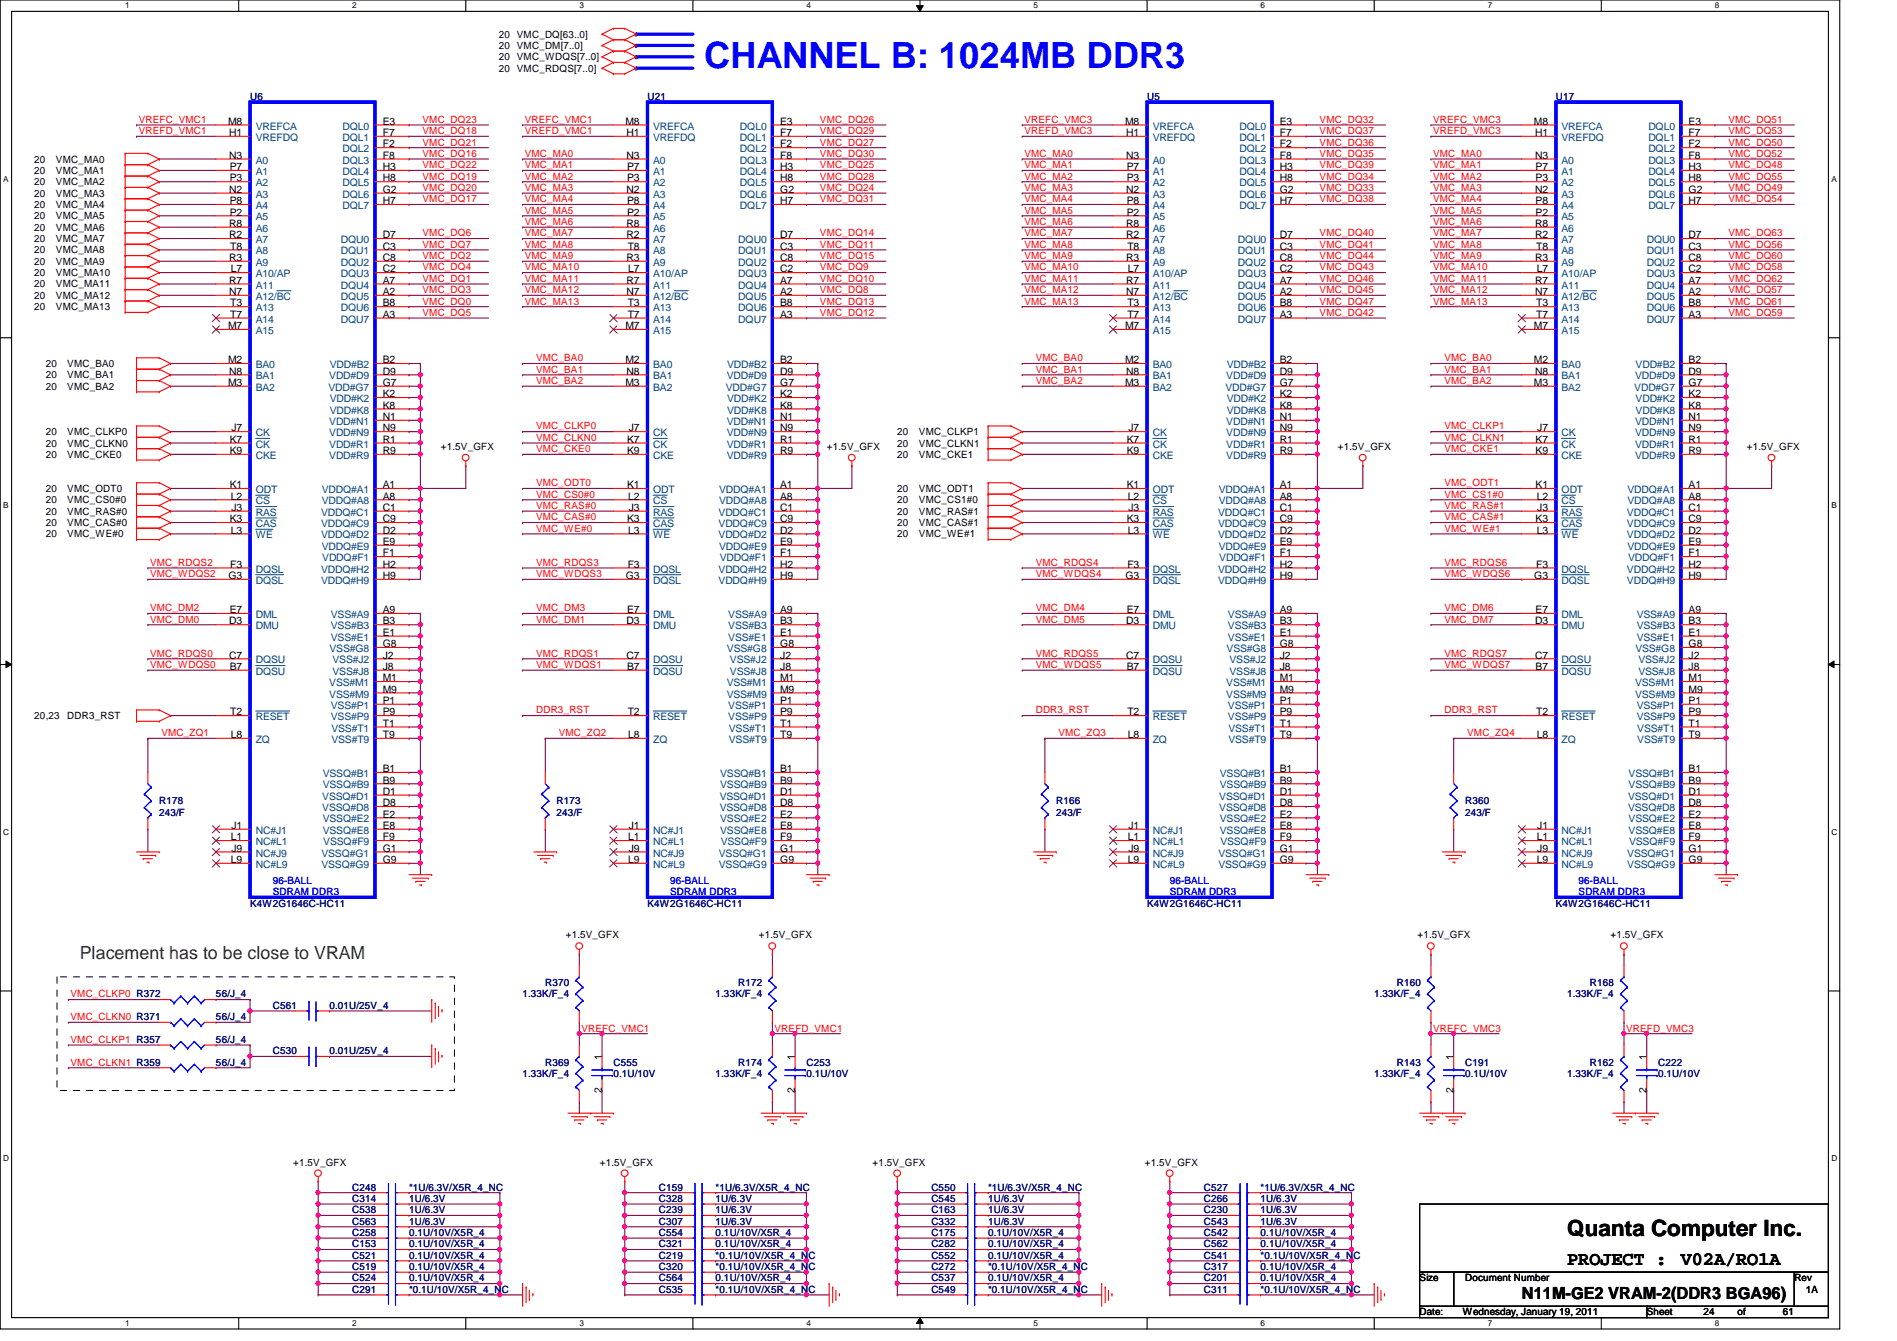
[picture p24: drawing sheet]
<svg xmlns="http://www.w3.org/2000/svg" width="297mm" height="210mm" viewBox="0 0 297 210" stroke-linecap="round" stroke-linejoin="round" font-family="sans-serif">
<defs><g id="words">
<text font-size="5.7" fill="#00f" x="110.3" y="10.6">CHANNEL B: 1024MB DDR3</text>
<text font-size="3.5" x="245.4" y="193.5">Quanta Computer Inc.</text>
<g font-size="3">
<text x="245.4" y="198.1">PROJECT :</text>
<text x="263.2" y="198.1">V02A/RO1A</text>
</g>
<text font-size="2.8" fill="#008000" x="12.5" y="150.1">Placement has to be close to VRAM</text>
<text font-size="2.6" x="238.3" y="203.3">N11M-GE2 VRAM-2(DDR3 BGA96)</text>
<g font-size="1.6">
<text x="78.1" y="5.9">20 VMC_DQ[63..0]</text>
<text x="78.1" y="7.7">20 VMC_DM[7..0]</text>
<text x="78.1" y="9.4">20 VMC_WDQS[7..0]</text>
<text x="78.1" y="11.2">20 VMC_RDQS[7..0]</text>
<text x="35.7" y="19.5">M8</text>
<text x="35.9" y="21.3">H1</text>
<text x="59.9" y="19.5">E3</text>
<text x="59.9" y="21.3">F7</text>
<text x="59.9" y="23.1">F2</text>
<text x="98" y="19.5">M8</text>
<text x="98.1" y="21.3">H1</text>
<text x="122.2" y="19.5">E3</text>
<text x="122.2" y="21.3">F7</text>
<text x="122.2" y="23.1">F2</text>
<text x="176.2" y="19.5">M8</text>
<text x="176.4" y="21.3">H1</text>
<text x="200.4" y="19.5">E3</text>
<text x="200.4" y="21.3">F7</text>
<text x="200.4" y="23.1">F2</text>
<text x="240.2" y="19.5">M8</text>
<text x="240.4" y="21.3">H1</text>
<text x="264.4" y="19.5">E3</text>
<text x="264.4" y="21.3">F7</text>
<text x="264.4" y="23.1">F2</text>
<text x="5.4" y="25.4">20</text>
<text x="5.4" y="29">20</text>
<text x="5.4" y="27.2">20</text>
<text x="8.8" y="25.4">VMC_MA0</text>
<text x="8.8" y="29">VMC_MA2</text>
<text x="8.8" y="27.2">VMC_MA1</text>
<text x="35.9" y="24.8">N3</text>
<text x="36" y="28.4">P3</text>
<text x="36" y="26.6">P7</text>
<text x="59.9" y="24.8">F8</text>
<text x="59.9" y="26.6">H3</text>
<text x="59.9" y="28.4">H8</text>
<text x="98.1" y="24.8">N3</text>
<text x="98.2" y="28.4">P3</text>
<text x="98.2" y="26.6">P7</text>
<text x="122.2" y="24.8">F8</text>
<text x="122.2" y="26.6">H3</text>
<text x="122.2" y="28.4">H8</text>
<text x="176.4" y="24.8">N3</text>
<text x="176.4" y="28.4">P3</text>
<text x="176.4" y="26.6">P7</text>
<text x="200.4" y="24.8">F8</text>
<text x="200.4" y="26.6">H3</text>
<text x="200.4" y="28.4">H8</text>
<text x="240.4" y="24.8">N3</text>
<text x="240.5" y="28.4">P3</text>
<text x="240.5" y="26.6">P7</text>
<text x="264.4" y="24.8">F8</text>
<text x="264.4" y="26.6">H3</text>
<text x="264.4" y="28.4">H8</text>
<text x="5.4" y="34.3">20</text>
<text x="5.4" y="32.6">20</text>
<text x="5.4" y="30.8">20</text>
<text x="8.8" y="34.3">VMC_MA5</text>
<text x="8.8" y="32.6">VMC_MA4</text>
<text x="8.8" y="30.8">VMC_MA3</text>
<text x="35.9" y="30.2">N2</text>
<text x="35.9" y="35.5">R8</text>
<text x="36" y="32">P8</text>
<text x="36" y="33.7">P2</text>
<text x="59.9" y="30.2">G2</text>
<text x="59.9" y="32">H7</text>
<text x="98.1" y="30.2">N2</text>
<text x="98.1" y="35.5">R8</text>
<text x="98.2" y="32">P8</text>
<text x="98.2" y="33.7">P2</text>
<text x="122.2" y="30.2">G2</text>
<text x="122.2" y="32">H7</text>
<text x="176.4" y="30.2">N2</text>
<text x="176.4" y="35.5">R8</text>
<text x="176.4" y="32">P8</text>
<text x="176.4" y="33.7">P2</text>
<text x="200.4" y="30.2">G2</text>
<text x="200.4" y="32">H7</text>
<text x="240.4" y="30.2">N2</text>
<text x="240.4" y="35.5">R8</text>
<text x="240.5" y="32">P8</text>
<text x="240.5" y="33.7">P2</text>
<text x="264.4" y="30.2">G2</text>
<text x="264.4" y="32">H7</text>
<text x="5.4" y="36.1">20</text>
<text x="5.4" y="41.4">20</text>
<text x="5.4" y="39.7">20</text>
<text x="5.4" y="37.9">20</text>
<text x="8.8" y="36.1">VMC_MA6</text>
<text x="8.8" y="41.4">VMC_MA9</text>
<text x="8.8" y="39.7">VMC_MA8</text>
<text x="8.8" y="37.9">VMC_MA7</text>
<text x="35.9" y="37.3">R2</text>
<text x="35.9" y="40.9">R3</text>
<text x="36.1" y="39.1">T8</text>
<text x="59.9" y="39.1">C3</text>
<text x="59.9" y="40.9">C8</text>
<text x="59.9" y="37.3">D7</text>
<text x="98.1" y="37.3">R2</text>
<text x="98.1" y="40.9">R3</text>
<text x="98.3" y="39.1">T8</text>
<text x="122.2" y="39.1">C3</text>
<text x="122.2" y="40.9">C8</text>
<text x="122.2" y="37.3">D7</text>
<text x="176.4" y="37.3">R2</text>
<text x="176.4" y="40.9">R3</text>
<text x="176.5" y="39.1">T8</text>
<text x="200.4" y="39.1">C3</text>
<text x="200.4" y="40.9">C8</text>
<text x="200.4" y="37.3">D7</text>
<text x="240.4" y="37.3">R2</text>
<text x="240.4" y="40.9">R3</text>
<text x="240.5" y="39.1">T8</text>
<text x="264.4" y="39.1">C3</text>
<text x="264.4" y="40.9">C8</text>
<text x="264.4" y="37.3">D7</text>
<text x="5.4" y="46.8">20</text>
<text x="5.4" y="45">20</text>
<text x="5.4" y="43.2">20</text>
<text x="8.8" y="46.8">VMC_MA12</text>
<text x="8.8" y="45">VMC_MA11</text>
<text x="8.8" y="43.2">VMC_MA10</text>
<text x="35.9" y="44.4">R7</text>
<text x="35.9" y="46.2">N7</text>
<text x="36.1" y="48">T3</text>
<text x="36.1" y="42.6">L7</text>
<text x="59.9" y="42.6">C2</text>
<text x="59.9" y="44.4">A7</text>
<text x="59.9" y="46.2">A2</text>
<text x="59.9" y="48">B8</text>
<text x="98.1" y="44.4">R7</text>
<text x="98.1" y="46.2">N7</text>
<text x="98.3" y="48">T3</text>
<text x="98.4" y="42.6">L7</text>
<text x="122.2" y="42.6">C2</text>
<text x="122.2" y="44.4">A7</text>
<text x="122.2" y="46.2">A2</text>
<text x="122.2" y="48">B8</text>
<text x="176.4" y="44.4">R7</text>
<text x="176.4" y="46.2">N7</text>
<text x="176.5" y="48">T3</text>
<text x="176.6" y="42.6">L7</text>
<text x="200.4" y="42.6">C2</text>
<text x="200.4" y="44.4">A7</text>
<text x="200.4" y="46.2">A2</text>
<text x="200.4" y="48">B8</text>
<text x="240.4" y="44.4">R7</text>
<text x="240.4" y="46.2">N7</text>
<text x="240.5" y="48">T3</text>
<text x="240.6" y="42.6">L7</text>
<text x="264.4" y="42.6">C2</text>
<text x="264.4" y="44.4">A7</text>
<text x="264.4" y="46.2">A2</text>
<text x="264.4" y="48">B8</text>
<text x="5.4" y="48.6">20</text>
<text x="8.8" y="48.6">VMC_MA13</text>
<text x="35.7" y="51.5">M7</text>
<text x="36.1" y="49.7">T7</text>
<text x="59.9" y="49.7">A3</text>
<text x="98" y="51.5">M7</text>
<text x="98.3" y="49.7">T7</text>
<text x="122.2" y="49.7">A3</text>
<text x="176.2" y="51.5">M7</text>
<text x="176.5" y="49.7">T7</text>
<text x="200.4" y="49.7">A3</text>
<text x="240.2" y="51.5">M7</text>
<text x="240.5" y="49.7">T7</text>
<text x="264.4" y="49.7">A3</text>
<text x="7.2" y="57.4">20</text>
<text x="7.2" y="59.2">20</text>
<text x="10.5" y="57.4">VMC_BA0</text>
<text x="10.5" y="59.2">VMC_BA1</text>
<text x="35.7" y="56.9">M2</text>
<text x="35.9" y="58.6">N8</text>
<text x="59.9" y="56.9">B2</text>
<text x="59.9" y="58.6">D9</text>
<text x="98" y="56.9">M2</text>
<text x="98.1" y="58.6">N8</text>
<text x="122.2" y="56.9">B2</text>
<text x="122.2" y="58.6">D9</text>
<text x="176.2" y="56.9">M2</text>
<text x="176.4" y="58.6">N8</text>
<text x="200.4" y="56.9">B2</text>
<text x="200.4" y="58.6">D9</text>
<text x="240.2" y="56.9">M2</text>
<text x="240.4" y="58.6">N8</text>
<text x="264.4" y="56.9">B2</text>
<text x="264.4" y="58.6">D9</text>
<text x="7.2" y="61">20</text>
<text x="10.5" y="61">VMC_BA2</text>
<text x="35.7" y="60.4">M3</text>
<text x="59.9" y="60.4">G7</text>
<text x="59.9" y="62.2">K2</text>
<text x="59.9" y="64">K8</text>
<text x="59.9" y="65.7">N1</text>
<text x="98" y="60.4">M3</text>
<text x="122.2" y="60.4">G7</text>
<text x="122.2" y="62.2">K2</text>
<text x="122.2" y="64">K8</text>
<text x="122.2" y="65.7">N1</text>
<text x="176.2" y="60.4">M3</text>
<text x="200.4" y="60.4">G7</text>
<text x="200.4" y="62.2">K2</text>
<text x="200.4" y="64">K8</text>
<text x="200.4" y="65.7">N1</text>
<text x="240.2" y="60.4">M3</text>
<text x="264.4" y="60.4">G7</text>
<text x="264.4" y="62.2">K2</text>
<text x="264.4" y="64">K8</text>
<text x="264.4" y="65.7">N1</text>
<text x="7.2" y="71.7">20</text>
<text x="7.2" y="68.1">20</text>
<text x="7.2" y="69.9">20</text>
<text x="10.5" y="71.7">VMC_CKE0</text>
<text x="10.5" y="68.1">VMC_CLKP0</text>
<text x="10.5" y="69.9">VMC_CLKN0</text>
<text x="36" y="71.1">K9</text>
<text x="36" y="69.3">K7</text>
<text x="36.2" y="67.5">J7</text>
<text x="59.9" y="67.5">N9</text>
<text x="59.9" y="69.3">R1</text>
<text x="59.9" y="71.1">R9</text>
<text x="69" y="70.4">+1.5V_GFX</text>
<text x="98.2" y="71.1">K9</text>
<text x="98.2" y="69.3">K7</text>
<text x="98.5" y="67.5">J7</text>
<text x="122.2" y="67.5">N9</text>
<text x="122.2" y="69.3">R1</text>
<text x="122.2" y="71.1">R9</text>
<text x="129.5" y="70.4">+1.5V_GFX</text>
<text x="140.5" y="71.7">20</text>
<text x="140.5" y="68.1">20</text>
<text x="140.5" y="69.9">20</text>
<text x="143.9" y="71.7">VMC_CKE1</text>
<text x="143.9" y="68.1">VMC_CLKP1</text>
<text x="143.9" y="69.9">VMC_CLKN1</text>
<text x="176.4" y="71.1">K9</text>
<text x="176.4" y="69.3">K7</text>
<text x="176.7" y="67.5">J7</text>
<text x="200.4" y="67.5">N9</text>
<text x="200.4" y="69.3">R1</text>
<text x="200.4" y="71.1">R9</text>
<text x="209.5" y="70.4">+1.5V_GFX</text>
<text x="240.5" y="71.1">K9</text>
<text x="240.5" y="69.3">K7</text>
<text x="240.7" y="67.5">J7</text>
<text x="264.4" y="67.5">N9</text>
<text x="264.4" y="69.3">R1</text>
<text x="264.4" y="71.1">R9</text>
<text x="273.5" y="70.4">+1.5V_GFX</text>
<text x="7.2" y="77">20</text>
<text x="10.5" y="77">VMC_ODT0</text>
<text x="36" y="76.4">K1</text>
<text x="59.9" y="76.4">A1</text>
<text x="98.2" y="76.4">K1</text>
<text x="122.2" y="76.4">A1</text>
<text x="140.5" y="77">20</text>
<text x="143.9" y="77">VMC_ODT1</text>
<text x="176.4" y="76.4">K1</text>
<text x="200.4" y="76.4">A1</text>
<text x="240.5" y="76.4">K1</text>
<text x="264.4" y="76.4">A1</text>
<text x="7.2" y="80.6">20</text>
<text x="7.2" y="78.8">20</text>
<text x="7.2" y="82.3">20</text>
<text x="10.5" y="80.6">VMC_RAS#0</text>
<text x="10.5" y="78.8">VMC_CS0#0</text>
<text x="10.5" y="82.3">VMC_CAS#0</text>
<text x="36" y="81.7">K3</text>
<text x="36.1" y="83.5">L3</text>
<text x="36.1" y="78.2">L2</text>
<text x="36.2" y="80">J3</text>
<text x="59.9" y="78.2">A8</text>
<text x="59.9" y="80">C1</text>
<text x="59.9" y="81.7">C9</text>
<text x="59.9" y="83.5">D2</text>
<text x="98.2" y="81.7">K3</text>
<text x="98.4" y="83.5">L3</text>
<text x="98.4" y="78.2">L2</text>
<text x="98.5" y="80">J3</text>
<text x="122.2" y="78.2">A8</text>
<text x="122.2" y="80">C1</text>
<text x="122.2" y="81.7">C9</text>
<text x="122.2" y="83.5">D2</text>
<text x="140.5" y="80.6">20</text>
<text x="140.5" y="78.8">20</text>
<text x="140.5" y="82.3">20</text>
<text x="143.9" y="80.6">VMC_RAS#1</text>
<text x="143.9" y="78.8">VMC_CS1#0</text>
<text x="143.9" y="82.3">VMC_CAS#1</text>
<text x="176.4" y="81.7">K3</text>
<text x="176.6" y="83.5">L3</text>
<text x="176.6" y="78.2">L2</text>
<text x="176.7" y="80">J3</text>
<text x="200.4" y="78.2">A8</text>
<text x="200.4" y="80">C1</text>
<text x="200.4" y="81.7">C9</text>
<text x="200.4" y="83.5">D2</text>
<text x="240.5" y="81.7">K3</text>
<text x="240.6" y="83.5">L3</text>
<text x="240.6" y="78.2">L2</text>
<text x="240.7" y="80">J3</text>
<text x="264.4" y="78.2">A8</text>
<text x="264.4" y="80">C1</text>
<text x="264.4" y="81.7">C9</text>
<text x="264.4" y="83.5">D2</text>
<text x="7.2" y="84.1">20</text>
<text x="10.5" y="84.1">VMC_WE#0</text>
<text x="36.1" y="88.9">F3</text>
<text x="59.9" y="85.3">E9</text>
<text x="59.9" y="87.1">F1</text>
<text x="59.9" y="88.9">H2</text>
<text x="98.3" y="88.9">F3</text>
<text x="122.2" y="85.3">E9</text>
<text x="122.2" y="87.1">F1</text>
<text x="122.2" y="88.9">H2</text>
<text x="140.5" y="84.1">20</text>
<text x="143.9" y="84.1">VMC_WE#1</text>
<text x="176.5" y="88.9">F3</text>
<text x="200.4" y="85.3">E9</text>
<text x="200.4" y="87.1">F1</text>
<text x="200.4" y="88.9">H2</text>
<text x="240.5" y="88.9">F3</text>
<text x="264.4" y="85.3">E9</text>
<text x="264.4" y="87.1">F1</text>
<text x="264.4" y="88.9">H2</text>
<text x="35.8" y="90.6">G3</text>
<text x="36" y="96">E7</text>
<text x="59.9" y="96">A9</text>
<text x="59.9" y="90.6">H9</text>
<text x="98" y="90.6">G3</text>
<text x="98.2" y="96">E7</text>
<text x="122.2" y="96">A9</text>
<text x="122.2" y="90.6">H9</text>
<text x="176.2" y="90.6">G3</text>
<text x="176.4" y="96">E7</text>
<text x="200.4" y="96">A9</text>
<text x="200.4" y="90.6">H9</text>
<text x="240.2" y="90.6">G3</text>
<text x="240.5" y="96">E7</text>
<text x="264.4" y="96">A9</text>
<text x="264.4" y="90.6">H9</text>
<text x="35.9" y="97.7">D3</text>
<text x="59.9" y="99.5">E1</text>
<text x="59.9" y="97.7">B3</text>
<text x="59.9" y="101.3">G8</text>
<text x="98.1" y="97.7">D3</text>
<text x="122.2" y="99.5">E1</text>
<text x="122.2" y="97.7">B3</text>
<text x="122.2" y="101.3">G8</text>
<text x="176.4" y="97.7">D3</text>
<text x="200.4" y="99.5">E1</text>
<text x="200.4" y="97.7">B3</text>
<text x="200.4" y="101.3">G8</text>
<text x="240.4" y="97.7">D3</text>
<text x="264.4" y="99.5">E1</text>
<text x="264.4" y="97.7">B3</text>
<text x="264.4" y="101.3">G8</text>
<text x="35.9" y="103.1">C7</text>
<text x="36" y="104.9">B7</text>
<text x="59.9" y="103.1">J2</text>
<text x="59.9" y="104.9">J8</text>
<text x="59.9" y="106.6">M1</text>
<text x="98.1" y="103.1">C7</text>
<text x="98.2" y="104.9">B7</text>
<text x="122.2" y="103.1">J2</text>
<text x="122.2" y="104.9">J8</text>
<text x="122.2" y="106.6">M1</text>
<text x="176.4" y="103.1">C7</text>
<text x="176.4" y="104.9">B7</text>
<text x="200.4" y="103.1">J2</text>
<text x="200.4" y="104.9">J8</text>
<text x="200.4" y="106.6">M1</text>
<text x="240.4" y="103.1">C7</text>
<text x="240.5" y="104.9">B7</text>
<text x="264.4" y="103.1">J2</text>
<text x="264.4" y="104.9">J8</text>
<text x="264.4" y="106.6">M1</text>
<text x="5.4" y="112.6">20,23</text>
<text x="10.5" y="112.6">DDR3_RST</text>
<text x="36.1" y="112">T2</text>
<text x="59.9" y="108.4">M9</text>
<text x="59.9" y="110.2">P1</text>
<text x="59.9" y="112">P9</text>
<text x="59.9" y="113.7">T1</text>
<text x="98.3" y="112">T2</text>
<text x="122.2" y="108.4">M9</text>
<text x="122.2" y="110.2">P1</text>
<text x="122.2" y="112">P9</text>
<text x="122.2" y="113.7">T1</text>
<text x="176.5" y="112">T2</text>
<text x="200.4" y="108.4">M9</text>
<text x="200.4" y="110.2">P1</text>
<text x="200.4" y="112">P9</text>
<text x="200.4" y="113.7">T1</text>
<text x="240.5" y="112">T2</text>
<text x="264.4" y="108.4">M9</text>
<text x="264.4" y="110.2">P1</text>
<text x="264.4" y="112">P9</text>
<text x="264.4" y="113.7">T1</text>
<text x="36.1" y="115.5">L8</text>
<text x="59.9" y="115.5">T9</text>
<text x="98.4" y="115.5">L8</text>
<text x="122.2" y="115.5">T9</text>
<text x="176.6" y="115.5">L8</text>
<text x="200.4" y="115.5">T9</text>
<text x="240.6" y="115.5">L8</text>
<text x="264.4" y="115.5">T9</text>
<text x="59.9" y="124.4">D1</text>
<text x="59.9" y="120.9">B1</text>
<text x="59.9" y="122.6">B9</text>
<text x="122.2" y="124.4">D1</text>
<text x="122.2" y="120.9">B1</text>
<text x="122.2" y="122.6">B9</text>
<text x="200.4" y="124.4">D1</text>
<text x="200.4" y="120.9">B1</text>
<text x="200.4" y="122.6">B9</text>
<text x="264.4" y="124.4">D1</text>
<text x="264.4" y="120.9">B1</text>
<text x="264.4" y="122.6">B9</text>
<text x="36.1" y="131.5">L1</text>
<text x="36.2" y="129.8">J1</text>
<text x="59.9" y="126.2">D8</text>
<text x="59.9" y="128">E2</text>
<text x="59.9" y="129.8">E8</text>
<text x="59.9" y="131.5">F9</text>
<text x="98.4" y="131.5">L1</text>
<text x="98.5" y="129.8">J1</text>
<text x="122.2" y="126.2">D8</text>
<text x="122.2" y="128">E2</text>
<text x="122.2" y="129.8">E8</text>
<text x="122.2" y="131.5">F9</text>
<text x="176.6" y="131.5">L1</text>
<text x="176.7" y="129.8">J1</text>
<text x="200.4" y="126.2">D8</text>
<text x="200.4" y="128">E2</text>
<text x="200.4" y="129.8">E8</text>
<text x="200.4" y="131.5">F9</text>
<text x="240.6" y="131.5">L1</text>
<text x="240.7" y="129.8">J1</text>
<text x="264.4" y="126.2">D8</text>
<text x="264.4" y="128">E2</text>
<text x="264.4" y="129.8">E8</text>
<text x="264.4" y="131.5">F9</text>
<text x="36.1" y="135.1">L9</text>
<text x="36.2" y="133.3">J9</text>
<text x="59.9" y="133.3">G1</text>
<text x="59.9" y="135.1">G9</text>
<text x="98.4" y="135.1">L9</text>
<text x="98.5" y="133.3">J9</text>
<text x="122.2" y="133.3">G1</text>
<text x="122.2" y="135.1">G9</text>
<text x="176.6" y="135.1">L9</text>
<text x="176.7" y="133.3">J9</text>
<text x="200.4" y="133.3">G1</text>
<text x="200.4" y="135.1">G9</text>
<text x="240.6" y="135.1">L9</text>
<text x="240.7" y="133.3">J9</text>
<text x="264.4" y="133.3">G1</text>
<text x="264.4" y="135.1">G9</text>
<text x="88.6" y="146.9">+1.5V_GFX</text>
<text x="118.8" y="146.9">+1.5V_GFX</text>
<text x="222" y="146.9">+1.5V_GFX</text>
<text x="252.2" y="146.9">+1.5V_GFX</text>
<text x="94.2" y="165.9" transform="rotate(-90 94.2 165.9)">1</text>
<text x="124.5" y="165.9" transform="rotate(-90 124.5 165.9)">1</text>
<text x="227.6" y="165.9" transform="rotate(-90 227.6 165.9)">1</text>
<text x="257.8" y="165.9" transform="rotate(-90 257.8 165.9)">1</text>
<text x="94.2" y="171" transform="rotate(-90 94.2 171)">2</text>
<text x="124.5" y="171" transform="rotate(-90 124.5 171)">2</text>
<text x="227.6" y="171" transform="rotate(-90 227.6 171)">2</text>
<text x="257.8" y="171" transform="rotate(-90 257.8 171)">2</text>
<text x="45.9" y="182.5">+1.5V_GFX</text>
<text x="93.9" y="182.5">+1.5V_GFX</text>
<text x="136.6" y="182.5">+1.5V_GFX</text>
<text x="179.3" y="182.5">+1.5V_GFX</text>
<text x="222.3" y="200.6">Size</text>
<text x="229.4" y="200.6">Document Number</text>
<text x="281" y="200.6">Rev</text>
<text x="282.7" y="202.4">1A</text>
<text x="222.3" y="205.9">Date:</text>
<text x="229.1" y="205.9">Wednesday, January 19, 2011</text>
<text x="257.8" y="205.9">Sheet</text>
<text x="266.7" y="205.9">24</text>
<text x="272.1" y="205.9">of</text>
<text x="279.2" y="205.9">61</text>
</g>
<g font-size="1.6" fill="#000080">
<text x="39.2" y="15.7">U6</text>
<text x="101.4" y="15.7">U21</text>
<text x="179.6" y="15.7">U5</text>
<text x="243.6" y="15.7">U17</text>
<text x="24.9" y="125.9">R178</text>
<text x="87.2" y="125.9">R173</text>
<text x="165.4" y="125.9">R166</text>
<text x="229.4" y="125.9">R360</text>
<text x="24.9" y="127.7">243/F</text>
<text x="87.2" y="127.7">243/F</text>
<text x="165.4" y="127.7">243/F</text>
<text x="229.4" y="127.7">243/F</text>
<text x="39.2" y="141.9">K4W2G1646C-HC11</text>
<text x="101.4" y="141.9">K4W2G1646C-HC11</text>
<text x="179.6" y="141.9">K4W2G1646C-HC11</text>
<text x="243.6" y="141.9">K4W2G1646C-HC11</text>
<text x="85.4" y="154.3">R370</text>
<text x="115.6" y="154.3">R172</text>
<text x="218.7" y="154.3">R160</text>
<text x="249" y="154.3">R168</text>
<text x="33.8" y="159.7">56/J_4</text>
<text x="33.8" y="156.1">56/J_4</text>
<text x="42.7" y="157.9">C561</text>
<text x="51.6" y="157.9">0.01U/25V_4</text>
<text x="81.8" y="156.1">1.33K/F_4</text>
<text x="112.1" y="156.1">1.33K/F_4</text>
<text x="215.2" y="156.1">1.33K/F_4</text>
<text x="245.4" y="156.1">1.33K/F_4</text>
<text x="33.8" y="166.8">56/J_4</text>
<text x="33.8" y="163.2">56/J_4</text>
<text x="42.7" y="165">C530</text>
<text x="51.6" y="165">0.01U/25V_4</text>
<text x="85.4" y="166.8">R369</text>
<text x="96.1" y="166.8">C555</text>
<text x="115.6" y="166.8">R174</text>
<text x="126.3" y="166.8">C253</text>
<text x="218.7" y="166.8">R143</text>
<text x="229.4" y="166.8">C191</text>
<text x="249" y="166.8">R162</text>
<text x="259.6" y="166.8">C222</text>
<text x="81.8" y="168.6">1.33K/F_4</text>
<text x="96.1" y="168.6">0.1U/10V</text>
<text x="112.1" y="168.6">1.33K/F_4</text>
<text x="126.3" y="168.6">0.1U/10V</text>
<text x="215.2" y="168.6">1.33K/F_4</text>
<text x="229.4" y="168.6">0.1U/10V</text>
<text x="245.4" y="168.6">1.33K/F_4</text>
<text x="259.6" y="168.6">0.1U/10V</text>
<text x="55.2" y="189.9">C538</text>
<text x="55.2" y="188.1">C314</text>
<text x="55.2" y="191.7">C563</text>
<text x="55.2" y="186.4">C248</text>
<text x="64" y="189.9">1U/6.3V</text>
<text x="64" y="188.1">1U/6.3V</text>
<text x="64" y="191.7">1U/6.3V</text>
<text x="64" y="186.4">*1U/6.3V/X5R_4_NC</text>
<text x="103.2" y="189.9">C239</text>
<text x="103.2" y="186.4">C159</text>
<text x="103.2" y="191.7">C307</text>
<text x="103.2" y="188.1">C328</text>
<text x="112.1" y="189.9">1U/6.3V</text>
<text x="112.1" y="186.4">*1U/6.3V/X5R_4_NC</text>
<text x="112.1" y="191.7">1U/6.3V</text>
<text x="112.1" y="188.1">1U/6.3V</text>
<text x="145.8" y="188.1">C545</text>
<text x="145.8" y="186.4">C550</text>
<text x="145.8" y="189.9">C163</text>
<text x="145.8" y="191.7">C332</text>
<text x="154.7" y="188.1">1U/6.3V</text>
<text x="154.7" y="186.4">*1U/6.3V/X5R_4_NC</text>
<text x="154.7" y="189.9">1U/6.3V</text>
<text x="154.7" y="191.7">1U/6.3V</text>
<text x="188.5" y="189.9">C230</text>
<text x="188.5" y="188.1">C266</text>
<text x="188.5" y="186.4">C527</text>
<text x="188.5" y="191.7">C543</text>
<text x="197.4" y="189.9">1U/6.3V</text>
<text x="197.4" y="188.1">1U/6.3V</text>
<text x="197.4" y="186.4">*1U/6.3V/X5R_4_NC</text>
<text x="197.4" y="191.7">1U/6.3V</text>
<text x="55.2" y="195.2">C153</text>
<text x="55.2" y="197">C521</text>
<text x="55.2" y="193.5">C258</text>
<text x="64" y="195.2">0.1U/10V/X5R_4</text>
<text x="64" y="197">0.1U/10V/X5R_4</text>
<text x="64" y="193.5">0.1U/10V/X5R_4</text>
<text x="103.2" y="195.2">C321</text>
<text x="103.2" y="197">C219</text>
<text x="103.2" y="193.5">C554</text>
<text x="112.1" y="195.2">0.1U/10V/X5R_4</text>
<text x="112.1" y="197">*0.1U/10V/X5R_4_NC</text>
<text x="112.1" y="193.5">0.1U/10V/X5R_4</text>
<text x="145.8" y="193.5">C175</text>
<text x="145.8" y="197">C552</text>
<text x="145.8" y="195.2">C282</text>
<text x="154.7" y="193.5">0.1U/10V/X5R_4</text>
<text x="154.7" y="197">0.1U/10V/X5R_4</text>
<text x="154.7" y="195.2">0.1U/10V/X5R_4</text>
<text x="188.5" y="193.5">C542</text>
<text x="188.5" y="195.2">C562</text>
<text x="188.5" y="197">C541</text>
<text x="197.4" y="193.5">0.1U/10V/X5R_4</text>
<text x="197.4" y="195.2">0.1U/10V/X5R_4</text>
<text x="197.4" y="197">*0.1U/10V/X5R_4_NC</text>
<text x="55.2" y="198.8">C519</text>
<text x="55.2" y="200.6">C524</text>
<text x="55.2" y="202.4">C291</text>
<text x="64" y="198.8">0.1U/10V/X5R_4</text>
<text x="64" y="200.6">0.1U/10V/X5R_4</text>
<text x="64" y="202.4">*0.1U/10V/X5R_4_NC</text>
<text x="103.2" y="198.8">C320</text>
<text x="103.2" y="200.6">C564</text>
<text x="103.2" y="202.4">C535</text>
<text x="112.1" y="198.8">*0.1U/10V/X5R_4_NC</text>
<text x="112.1" y="200.6">0.1U/10V/X5R_4</text>
<text x="112.1" y="202.4">*0.1U/10V/X5R_4_NC</text>
<text x="145.8" y="200.6">C537</text>
<text x="145.8" y="198.8">C272</text>
<text x="145.8" y="202.4">C549</text>
<text x="154.7" y="200.6">0.1U/10V/X5R_4</text>
<text x="154.7" y="198.8">*0.1U/10V/X5R_4_NC</text>
<text x="154.7" y="202.4">*0.1U/10V/X5R_4_NC</text>
<text x="188.5" y="198.8">C317</text>
<text x="188.5" y="202.4">C311</text>
<text x="188.5" y="200.6">C201</text>
<text x="197.4" y="198.8">0.1U/10V/X5R_4</text>
<text x="197.4" y="202.4">*0.1U/10V/X5R_4_NC</text>
<text x="197.4" y="200.6">0.1U/10V/X5R_4</text>
</g>
<g font-size="1.6" fill="#f00">
<text x="21.7" y="19.2">VREFC_VMC1</text>
<text x="21.7" y="21">VREFD_VMC1</text>
<text x="66.2" y="21">VMC_DQ18</text>
<text x="66.2" y="19.2">VMC_DQ23</text>
<text x="66.2" y="22.8">VMC_DQ21</text>
<text x="82.2" y="19.2">VREFC_VMC1</text>
<text x="82.2" y="21">VREFD_VMC1</text>
<text x="128.4" y="21">VMC_DQ29</text>
<text x="128.4" y="19.2">VMC_DQ26</text>
<text x="128.4" y="22.8">VMC_DQ27</text>
<text x="160.4" y="19.2">VREFC_VMC3</text>
<text x="160.4" y="21">VREFD_VMC3</text>
<text x="206.6" y="21">VMC_DQ37</text>
<text x="206.6" y="19.2">VMC_DQ32</text>
<text x="206.6" y="22.8">VMC_DQ36</text>
<text x="224.4" y="19.2">VREFC_VMC3</text>
<text x="224.4" y="21">VREFD_VMC3</text>
<text x="270.6" y="21">VMC_DQ53</text>
<text x="270.6" y="22.8">VMC_DQ50</text>
<text x="270.6" y="19.2">VMC_DQ51</text>
<text x="66.2" y="26.3">VMC_DQ22</text>
<text x="66.2" y="28.1">VMC_DQ19</text>
<text x="66.2" y="24.6">VMC_DQ16</text>
<text x="66.2" y="29.9">VMC_DQ20</text>
<text x="82.2" y="28.1">VMC_MA2</text>
<text x="82.2" y="29.9">VMC_MA3</text>
<text x="82.2" y="26.3">VMC_MA1</text>
<text x="82.2" y="24.6">VMC_MA0</text>
<text x="128.4" y="24.6">VMC_DQ30</text>
<text x="128.4" y="28.1">VMC_DQ28</text>
<text x="128.4" y="26.3">VMC_DQ25</text>
<text x="128.4" y="29.9">VMC_DQ24</text>
<text x="160.4" y="28.1">VMC_MA2</text>
<text x="160.4" y="29.9">VMC_MA3</text>
<text x="160.4" y="26.3">VMC_MA1</text>
<text x="160.4" y="24.6">VMC_MA0</text>
<text x="206.6" y="24.6">VMC_DQ35</text>
<text x="206.6" y="28.1">VMC_DQ34</text>
<text x="206.6" y="29.9">VMC_DQ33</text>
<text x="206.6" y="26.3">VMC_DQ39</text>
<text x="224.4" y="28.1">VMC_MA2</text>
<text x="224.4" y="29.9">VMC_MA3</text>
<text x="224.4" y="26.3">VMC_MA1</text>
<text x="224.4" y="24.6">VMC_MA0</text>
<text x="270.6" y="29.9">VMC_DQ49</text>
<text x="270.6" y="24.6">VMC_DQ52</text>
<text x="270.6" y="28.1">VMC_DQ55</text>
<text x="270.6" y="26.3">VMC_DQ48</text>
<text x="66.2" y="31.7">VMC_DQ17</text>
<text x="82.2" y="31.7">VMC_MA4</text>
<text x="82.2" y="35.2">VMC_MA6</text>
<text x="82.2" y="33.4">VMC_MA5</text>
<text x="128.4" y="31.7">VMC_DQ31</text>
<text x="160.4" y="31.7">VMC_MA4</text>
<text x="160.4" y="35.2">VMC_MA6</text>
<text x="160.4" y="33.4">VMC_MA5</text>
<text x="206.6" y="31.7">VMC_DQ38</text>
<text x="224.4" y="31.7">VMC_MA4</text>
<text x="224.4" y="35.2">VMC_MA6</text>
<text x="224.4" y="33.4">VMC_MA5</text>
<text x="270.6" y="31.7">VMC_DQ54</text>
<text x="66.2" y="40.6">VMC_DQ2</text>
<text x="66.2" y="38.8">VMC_DQ7</text>
<text x="66.2" y="37">VMC_DQ6</text>
<text x="82.2" y="40.6">VMC_MA9</text>
<text x="82.2" y="38.8">VMC_MA8</text>
<text x="82.2" y="37">VMC_MA7</text>
<text x="128.4" y="38.8">VMC_DQ11</text>
<text x="128.4" y="37">VMC_DQ14</text>
<text x="128.4" y="40.6">VMC_DQ15</text>
<text x="160.4" y="40.6">VMC_MA9</text>
<text x="160.4" y="38.8">VMC_MA8</text>
<text x="160.4" y="37">VMC_MA7</text>
<text x="206.6" y="40.6">VMC_DQ44</text>
<text x="206.6" y="37">VMC_DQ40</text>
<text x="206.6" y="38.8">VMC_DQ41</text>
<text x="224.4" y="40.6">VMC_MA9</text>
<text x="224.4" y="38.8">VMC_MA8</text>
<text x="224.4" y="37">VMC_MA7</text>
<text x="270.6" y="37">VMC_DQ63</text>
<text x="270.6" y="40.6">VMC_DQ60</text>
<text x="270.6" y="38.8">VMC_DQ56</text>
<text x="66.2" y="44.1">VMC_DQ1</text>
<text x="66.2" y="42.3">VMC_DQ4</text>
<text x="66.2" y="45.9">VMC_DQ3</text>
<text x="66.2" y="47.7">VMC_DQ0</text>
<text x="82.2" y="47.7">VMC_MA13</text>
<text x="82.2" y="44.1">VMC_MA11</text>
<text x="82.2" y="42.3">VMC_MA10</text>
<text x="82.2" y="45.9">VMC_MA12</text>
<text x="128.4" y="42.3">VMC_DQ9</text>
<text x="128.4" y="44.1">VMC_DQ10</text>
<text x="128.4" y="47.7">VMC_DQ13</text>
<text x="128.4" y="45.9">VMC_DQ8</text>
<text x="160.4" y="47.7">VMC_MA13</text>
<text x="160.4" y="44.1">VMC_MA11</text>
<text x="160.4" y="42.3">VMC_MA10</text>
<text x="160.4" y="45.9">VMC_MA12</text>
<text x="206.6" y="47.7">VMC_DQ47</text>
<text x="206.6" y="44.1">VMC_DQ46</text>
<text x="206.6" y="45.9">VMC_DQ45</text>
<text x="206.6" y="42.3">VMC_DQ43</text>
<text x="224.4" y="47.7">VMC_MA13</text>
<text x="224.4" y="44.1">VMC_MA11</text>
<text x="224.4" y="42.3">VMC_MA10</text>
<text x="224.4" y="45.9">VMC_MA12</text>
<text x="270.6" y="45.9">VMC_DQ57</text>
<text x="270.6" y="42.3">VMC_DQ58</text>
<text x="270.6" y="47.7">VMC_DQ61</text>
<text x="270.6" y="44.1">VMC_DQ62</text>
<text x="66.2" y="49.4">VMC_DQ5</text>
<text x="128.4" y="49.4">VMC_DQ12</text>
<text x="206.6" y="49.4">VMC_DQ42</text>
<text x="270.6" y="49.4">VMC_DQ59</text>
<text x="83.9" y="56.6">VMC_BA0</text>
<text x="83.9" y="58.3">VMC_BA1</text>
<text x="162.2" y="56.6">VMC_BA0</text>
<text x="162.2" y="58.3">VMC_BA1</text>
<text x="226.2" y="56.6">VMC_BA0</text>
<text x="226.2" y="58.3">VMC_BA1</text>
<text x="83.9" y="60.1">VMC_BA2</text>
<text x="162.2" y="60.1">VMC_BA2</text>
<text x="226.2" y="60.1">VMC_BA2</text>
<text x="83.9" y="70.8">VMC_CKE0</text>
<text x="83.9" y="67.2">VMC_CLKP0</text>
<text x="83.9" y="69">VMC_CLKN0</text>
<text x="226.2" y="67.2">VMC_CLKP1</text>
<text x="226.2" y="69">VMC_CLKN1</text>
<text x="226.2" y="70.8">VMC_CKE1</text>
<text x="83.9" y="76.1">VMC_ODT0</text>
<text x="83.9" y="77.9">VMC_CS0#0</text>
<text x="226.2" y="76.1">VMC_ODT1</text>
<text x="226.2" y="77.9">VMC_CS1#0</text>
<text x="83.9" y="83.2">VMC_WE#0</text>
<text x="83.9" y="81.4">VMC_CAS#0</text>
<text x="83.9" y="79.7">VMC_RAS#0</text>
<text x="226.2" y="83.2">VMC_WE#1</text>
<text x="226.2" y="81.4">VMC_CAS#1</text>
<text x="226.2" y="79.7">VMC_RAS#1</text>
<text x="23.5" y="88.6">VMC_RDQS2</text>
<text x="83.9" y="88.6">VMC_RDQS3</text>
<text x="162.2" y="88.6">VMC_RDQS4</text>
<text x="226.2" y="88.6">VMC_RDQS6</text>
<text x="23.5" y="95.7">VMC_DM2</text>
<text x="23.5" y="90.3">VMC_WDQS2</text>
<text x="83.9" y="95.7">VMC_DM3</text>
<text x="83.9" y="90.3">VMC_WDQS3</text>
<text x="162.2" y="95.7">VMC_DM4</text>
<text x="162.2" y="90.3">VMC_WDQS4</text>
<text x="226.2" y="95.7">VMC_DM6</text>
<text x="226.2" y="90.3">VMC_WDQS6</text>
<text x="23.5" y="97.5">VMC_DM0</text>
<text x="83.9" y="97.5">VMC_DM1</text>
<text x="162.2" y="97.5">VMC_DM5</text>
<text x="226.2" y="97.5">VMC_DM7</text>
<text x="23.5" y="102.8">VMC_RDQS0</text>
<text x="23.5" y="104.6">VMC_WDQS0</text>
<text x="83.9" y="104.6">VMC_WDQS1</text>
<text x="83.9" y="102.8">VMC_RDQS1</text>
<text x="162.2" y="102.8">VMC_RDQS5</text>
<text x="162.2" y="104.6">VMC_WDQS5</text>
<text x="226.2" y="104.6">VMC_WDQS7</text>
<text x="226.2" y="102.8">VMC_RDQS7</text>
<text x="83.9" y="111.7">DDR3_RST</text>
<text x="162.2" y="111.7">DDR3_RST</text>
<text x="226.2" y="111.7">DDR3_RST</text>
<text x="25.3" y="115.2">VMC_ZQ1</text>
<text x="87.5" y="115.2">VMC_ZQ2</text>
<text x="165.7" y="115.2">VMC_ZQ3</text>
<text x="229.7" y="115.2">VMC_ZQ4</text>
<text x="11" y="156.1">VMC_CLKP0 R372</text>
<text x="11" y="159.7">VMC_CLKN0 R371</text>
<text x="91.1" y="161.5">VREFC_VMC1</text>
<text x="121.3" y="161.5">VREFD_VMC1</text>
<text x="224.4" y="161.5">VREFC_VMC3</text>
<text x="254.6" y="161.5">VREFD_VMC3</text>
<text x="11" y="163.2">VMC_CLKP1 R357</text>
<text x="11" y="166.8">VMC_CLKN1 R359</text>
</g>
<g font-size="1.6" fill="#004080">
<text x="40" y="20.3">VREFCA</text>
<text x="40" y="22.1">VREFDQ</text>
<text x="53.6" y="20.3">DQL0</text>
<text x="53.6" y="22.1">DQL1</text>
<text x="53.6" y="23.8">DQL2</text>
<text x="102.3" y="20.3">VREFCA</text>
<text x="102.3" y="22.1">VREFDQ</text>
<text x="115.9" y="20.3">DQL0</text>
<text x="115.9" y="22.1">DQL1</text>
<text x="115.9" y="23.8">DQL2</text>
<text x="180.5" y="20.3">VREFCA</text>
<text x="180.5" y="22.1">VREFDQ</text>
<text x="194.1" y="20.3">DQL0</text>
<text x="194.1" y="22.1">DQL1</text>
<text x="194.1" y="23.8">DQL2</text>
<text x="244.5" y="20.3">VREFCA</text>
<text x="244.5" y="22.1">VREFDQ</text>
<text x="258.1" y="20.3">DQL0</text>
<text x="258.1" y="22.1">DQL1</text>
<text x="258.1" y="23.8">DQL2</text>
<text x="40" y="29.2">A2</text>
<text x="40" y="25.6">A0</text>
<text x="40" y="27.4">A1</text>
<text x="53.6" y="25.6">DQL3</text>
<text x="53.6" y="27.4">DQL4</text>
<text x="53.6" y="29.2">DQL5</text>
<text x="102.3" y="29.2">A2</text>
<text x="102.3" y="25.6">A0</text>
<text x="102.3" y="27.4">A1</text>
<text x="115.9" y="25.6">DQL3</text>
<text x="115.9" y="27.4">DQL4</text>
<text x="115.9" y="29.2">DQL5</text>
<text x="180.5" y="29.2">A2</text>
<text x="180.5" y="25.6">A0</text>
<text x="180.5" y="27.4">A1</text>
<text x="194.1" y="25.6">DQL3</text>
<text x="194.1" y="27.4">DQL4</text>
<text x="194.1" y="29.2">DQL5</text>
<text x="244.5" y="29.2">A2</text>
<text x="244.5" y="25.6">A0</text>
<text x="244.5" y="27.4">A1</text>
<text x="258.1" y="25.6">DQL3</text>
<text x="258.1" y="27.4">DQL4</text>
<text x="258.1" y="29.2">DQL5</text>
<text x="40" y="30.9">A3</text>
<text x="40" y="32.7">A4</text>
<text x="40" y="34.5">A5</text>
<text x="53.6" y="30.9">DQL6</text>
<text x="53.6" y="32.7">DQL7</text>
<text x="102.3" y="30.9">A3</text>
<text x="102.3" y="32.7">A4</text>
<text x="102.3" y="34.5">A5</text>
<text x="115.9" y="30.9">DQL6</text>
<text x="115.9" y="32.7">DQL7</text>
<text x="180.5" y="30.9">A3</text>
<text x="180.5" y="32.7">A4</text>
<text x="180.5" y="34.5">A5</text>
<text x="194.1" y="30.9">DQL6</text>
<text x="194.1" y="32.7">DQL7</text>
<text x="244.5" y="30.9">A3</text>
<text x="244.5" y="32.7">A4</text>
<text x="244.5" y="34.5">A5</text>
<text x="258.1" y="30.9">DQL6</text>
<text x="258.1" y="32.7">DQL7</text>
<text x="40" y="36.3">A6</text>
<text x="40" y="38.1">A7</text>
<text x="40" y="39.8">A8</text>
<text x="40" y="41.6">A9</text>
<text x="53.4" y="39.8">DQU1</text>
<text x="53.4" y="41.6">DQU2</text>
<text x="53.4" y="38.1">DQU0</text>
<text x="102.3" y="36.3">A6</text>
<text x="102.3" y="38.1">A7</text>
<text x="102.3" y="39.8">A8</text>
<text x="102.3" y="41.6">A9</text>
<text x="115.6" y="39.8">DQU1</text>
<text x="115.6" y="41.6">DQU2</text>
<text x="115.6" y="38.1">DQU0</text>
<text x="180.5" y="36.3">A6</text>
<text x="180.5" y="38.1">A7</text>
<text x="180.5" y="39.8">A8</text>
<text x="180.5" y="41.6">A9</text>
<text x="193.8" y="39.8">DQU1</text>
<text x="193.8" y="41.6">DQU2</text>
<text x="193.8" y="38.1">DQU0</text>
<text x="244.5" y="36.3">A6</text>
<text x="244.5" y="38.1">A7</text>
<text x="244.5" y="39.8">A8</text>
<text x="244.5" y="41.6">A9</text>
<text x="257.8" y="39.8">DQU1</text>
<text x="257.8" y="41.6">DQU2</text>
<text x="257.8" y="38.1">DQU0</text>
<text x="40" y="43.4">A10/AP</text>
<text x="40" y="45.2">A11</text>
<text x="40" y="46.9">A12/BC</text>
<text x="53.4" y="43.4">DQU3</text>
<text x="53.4" y="45.2">DQU4</text>
<text x="53.4" y="46.9">DQU5</text>
<text x="102.3" y="43.4">A10/AP</text>
<text x="102.3" y="45.2">A11</text>
<text x="102.3" y="46.9">A12/BC</text>
<text x="115.6" y="43.4">DQU3</text>
<text x="115.6" y="45.2">DQU4</text>
<text x="115.6" y="46.9">DQU5</text>
<text x="180.5" y="43.4">A10/AP</text>
<text x="180.5" y="45.2">A11</text>
<text x="180.5" y="46.9">A12/BC</text>
<text x="193.8" y="43.4">DQU3</text>
<text x="193.8" y="45.2">DQU4</text>
<text x="193.8" y="46.9">DQU5</text>
<text x="244.5" y="43.4">A10/AP</text>
<text x="244.5" y="45.2">A11</text>
<text x="244.5" y="46.9">A12/BC</text>
<text x="257.8" y="43.4">DQU3</text>
<text x="257.8" y="45.2">DQU4</text>
<text x="257.8" y="46.9">DQU5</text>
<text x="40" y="48.7">A13</text>
<text x="40" y="50.5">A14</text>
<text x="40" y="52.3">A15</text>
<text x="53.4" y="48.7">DQU6</text>
<text x="53.4" y="50.5">DQU7</text>
<text x="102.3" y="48.7">A13</text>
<text x="102.3" y="50.5">A14</text>
<text x="102.3" y="52.3">A15</text>
<text x="115.6" y="48.7">DQU6</text>
<text x="115.6" y="50.5">DQU7</text>
<text x="180.5" y="48.7">A13</text>
<text x="180.5" y="50.5">A14</text>
<text x="180.5" y="52.3">A15</text>
<text x="193.8" y="48.7">DQU6</text>
<text x="193.8" y="50.5">DQU7</text>
<text x="244.5" y="48.7">A13</text>
<text x="244.5" y="50.5">A14</text>
<text x="244.5" y="52.3">A15</text>
<text x="257.8" y="48.7">DQU6</text>
<text x="257.8" y="50.5">DQU7</text>
<text x="40" y="57.6">BA0</text>
<text x="40" y="59.4">BA1</text>
<text x="51.6" y="59.4">VDD#D9</text>
<text x="51.6" y="57.6">VDD#B2</text>
<text x="102.3" y="57.6">BA0</text>
<text x="102.3" y="59.4">BA1</text>
<text x="113.8" y="59.4">VDD#D9</text>
<text x="113.9" y="57.6">VDD#B2</text>
<text x="180.5" y="57.6">BA0</text>
<text x="180.5" y="59.4">BA1</text>
<text x="192" y="59.4">VDD#D9</text>
<text x="192.1" y="57.6">VDD#B2</text>
<text x="244.5" y="57.6">BA0</text>
<text x="244.5" y="59.4">BA1</text>
<text x="256" y="59.4">VDD#D9</text>
<text x="256.1" y="57.6">VDD#B2</text>
<text x="40" y="61.2">BA2</text>
<text x="51.4" y="61.2">VDD#G7</text>
<text x="51.6" y="62.9">VDD#K2</text>
<text x="51.6" y="64.7">VDD#K8</text>
<text x="102.3" y="61.2">BA2</text>
<text x="113.7" y="61.2">VDD#G7</text>
<text x="113.9" y="62.9">VDD#K2</text>
<text x="113.9" y="64.7">VDD#K8</text>
<text x="180.5" y="61.2">BA2</text>
<text x="191.9" y="61.2">VDD#G7</text>
<text x="192.1" y="62.9">VDD#K2</text>
<text x="192.1" y="64.7">VDD#K8</text>
<text x="244.5" y="61.2">BA2</text>
<text x="255.9" y="61.2">VDD#G7</text>
<text x="256.1" y="62.9">VDD#K2</text>
<text x="256.1" y="64.7">VDD#K8</text>
<text x="40" y="71.8">CKE</text>
<text x="40" y="68.3">CK</text>
<text x="40" y="70.1">CK</text>
<text x="51.6" y="66.5">VDD#N1</text>
<text x="51.6" y="68.3">VDD#N9</text>
<text x="51.6" y="70.1">VDD#R1</text>
<text x="51.6" y="71.8">VDD#R9</text>
<text x="102.3" y="71.8">CKE</text>
<text x="102.3" y="68.3">CK</text>
<text x="102.3" y="70.1">CK</text>
<text x="113.8" y="66.5">VDD#N1</text>
<text x="113.8" y="68.3">VDD#N9</text>
<text x="113.8" y="70.1">VDD#R1</text>
<text x="113.8" y="71.8">VDD#R9</text>
<text x="180.5" y="71.8">CKE</text>
<text x="180.5" y="68.3">CK</text>
<text x="180.5" y="70.1">CK</text>
<text x="192" y="66.5">VDD#N1</text>
<text x="192" y="68.3">VDD#N9</text>
<text x="192" y="70.1">VDD#R1</text>
<text x="192" y="71.8">VDD#R9</text>
<text x="244.5" y="71.8">CKE</text>
<text x="244.5" y="68.3">CK</text>
<text x="244.5" y="70.1">CK</text>
<text x="256" y="66.5">VDD#N1</text>
<text x="256" y="68.3">VDD#N9</text>
<text x="256" y="70.1">VDD#R1</text>
<text x="256" y="71.8">VDD#R9</text>
<text x="40" y="77.2">ODT</text>
<text x="50.4" y="77.2">VDDQ#A1</text>
<text x="102.3" y="77.2">ODT</text>
<text x="112.6" y="77.2">VDDQ#A1</text>
<text x="180.5" y="77.2">ODT</text>
<text x="190.8" y="77.2">VDDQ#A1</text>
<text x="244.5" y="77.2">ODT</text>
<text x="254.8" y="77.2">VDDQ#A1</text>
<text x="40" y="80.7">RAS</text>
<text x="40" y="82.5">CAS</text>
<text x="40" y="79">CS</text>
<text x="50.3" y="80.7">VDDQ#C1</text>
<text x="50.3" y="82.5">VDDQ#C9</text>
<text x="50.4" y="79">VDDQ#A8</text>
<text x="102.3" y="80.7">RAS</text>
<text x="102.3" y="82.5">CAS</text>
<text x="102.3" y="79">CS</text>
<text x="112.5" y="80.7">VDDQ#C1</text>
<text x="112.5" y="82.5">VDDQ#C9</text>
<text x="112.6" y="79">VDDQ#A8</text>
<text x="180.5" y="80.7">RAS</text>
<text x="180.5" y="82.5">CAS</text>
<text x="180.5" y="79">CS</text>
<text x="190.8" y="80.7">VDDQ#C1</text>
<text x="190.8" y="82.5">VDDQ#C9</text>
<text x="190.8" y="79">VDDQ#A8</text>
<text x="244.5" y="80.7">RAS</text>
<text x="244.5" y="82.5">CAS</text>
<text x="244.5" y="79">CS</text>
<text x="254.8" y="80.7">VDDQ#C1</text>
<text x="254.8" y="82.5">VDDQ#C9</text>
<text x="254.8" y="79">VDDQ#A8</text>
<text x="40" y="84.3">WE</text>
<text x="40" y="89.6">DQSL</text>
<text x="50.3" y="89.6">VDDQ#H2</text>
<text x="50.3" y="84.3">VDDQ#D2</text>
<text x="50.4" y="86.1">VDDQ#E9</text>
<text x="50.5" y="87.8">VDDQ#F1</text>
<text x="102.3" y="84.3">WE</text>
<text x="102.3" y="89.6">DQSL</text>
<text x="112.5" y="89.6">VDDQ#H2</text>
<text x="112.5" y="84.3">VDDQ#D2</text>
<text x="112.6" y="86.1">VDDQ#E9</text>
<text x="112.7" y="87.8">VDDQ#F1</text>
<text x="180.5" y="84.3">WE</text>
<text x="180.5" y="89.6">DQSL</text>
<text x="190.8" y="89.6">VDDQ#H2</text>
<text x="190.8" y="84.3">VDDQ#D2</text>
<text x="190.8" y="86.1">VDDQ#E9</text>
<text x="190.9" y="87.8">VDDQ#F1</text>
<text x="244.5" y="84.3">WE</text>
<text x="244.5" y="89.6">DQSL</text>
<text x="254.8" y="89.6">VDDQ#H2</text>
<text x="254.8" y="84.3">VDDQ#D2</text>
<text x="254.8" y="86.1">VDDQ#E9</text>
<text x="254.9" y="87.8">VDDQ#F1</text>
<text x="40" y="91.4">DQSL</text>
<text x="50.3" y="91.4">VDDQ#H9</text>
<text x="102.3" y="91.4">DQSL</text>
<text x="112.5" y="91.4">VDDQ#H9</text>
<text x="180.5" y="91.4">DQSL</text>
<text x="190.8" y="91.4">VDDQ#H9</text>
<text x="244.5" y="91.4">DQSL</text>
<text x="254.8" y="91.4">VDDQ#H9</text>
<text x="40" y="98.5">DMU</text>
<text x="40" y="96.7">DML</text>
<text x="51.8" y="96.7">VSS#A9</text>
<text x="51.8" y="100.3">VSS#E1</text>
<text x="51.8" y="98.5">VSS#B3</text>
<text x="102.3" y="98.5">DMU</text>
<text x="102.3" y="96.7">DML</text>
<text x="114" y="96.7">VSS#A9</text>
<text x="114" y="100.3">VSS#E1</text>
<text x="114" y="98.5">VSS#B3</text>
<text x="180.5" y="98.5">DMU</text>
<text x="180.5" y="96.7">DML</text>
<text x="192.3" y="96.7">VSS#A9</text>
<text x="192.3" y="100.3">VSS#E1</text>
<text x="192.3" y="98.5">VSS#B3</text>
<text x="244.5" y="98.5">DMU</text>
<text x="244.5" y="96.7">DML</text>
<text x="256.3" y="96.7">VSS#A9</text>
<text x="256.3" y="100.3">VSS#E1</text>
<text x="256.3" y="98.5">VSS#B3</text>
<text x="40" y="105.6">DQSU</text>
<text x="40" y="103.8">DQSU</text>
<text x="51.6" y="107.4">VSS#M1</text>
<text x="51.6" y="102.1">VSS#G8</text>
<text x="52.1" y="103.8">VSS#J2</text>
<text x="52.1" y="105.6">VSS#J8</text>
<text x="102.3" y="105.6">DQSU</text>
<text x="102.3" y="103.8">DQSU</text>
<text x="113.8" y="107.4">VSS#M1</text>
<text x="113.8" y="102.1">VSS#G8</text>
<text x="114.3" y="103.8">VSS#J2</text>
<text x="114.3" y="105.6">VSS#J8</text>
<text x="180.5" y="105.6">DQSU</text>
<text x="180.5" y="103.8">DQSU</text>
<text x="192" y="107.4">VSS#M1</text>
<text x="192.1" y="102.1">VSS#G8</text>
<text x="192.5" y="103.8">VSS#J2</text>
<text x="192.5" y="105.6">VSS#J8</text>
<text x="244.5" y="105.6">DQSU</text>
<text x="244.5" y="103.8">DQSU</text>
<text x="256" y="107.4">VSS#M1</text>
<text x="256.1" y="102.1">VSS#G8</text>
<text x="256.5" y="103.8">VSS#J2</text>
<text x="256.5" y="105.6">VSS#J8</text>
<text x="40" y="112.7">RESET</text>
<text x="51.6" y="109.2">VSS#M9</text>
<text x="51.8" y="111">VSS#P1</text>
<text x="51.8" y="112.7">VSS#P9</text>
<text x="102.3" y="112.7">RESET</text>
<text x="113.8" y="109.2">VSS#M9</text>
<text x="114" y="111">VSS#P1</text>
<text x="114" y="112.7">VSS#P9</text>
<text x="180.5" y="112.7">RESET</text>
<text x="192" y="109.2">VSS#M9</text>
<text x="192.3" y="111">VSS#P1</text>
<text x="192.3" y="112.7">VSS#P9</text>
<text x="244.5" y="112.7">RESET</text>
<text x="256" y="109.2">VSS#M9</text>
<text x="256.3" y="111">VSS#P1</text>
<text x="256.3" y="112.7">VSS#P9</text>
<text x="40" y="116.3">ZQ</text>
<text x="51.9" y="114.5">VSS#T1</text>
<text x="51.9" y="116.3">VSS#T9</text>
<text x="102.3" y="116.3">ZQ</text>
<text x="114.1" y="114.5">VSS#T1</text>
<text x="114.1" y="116.3">VSS#T9</text>
<text x="180.5" y="116.3">ZQ</text>
<text x="192.4" y="114.5">VSS#T1</text>
<text x="192.4" y="116.3">VSS#T9</text>
<text x="244.5" y="116.3">ZQ</text>
<text x="256.4" y="114.5">VSS#T1</text>
<text x="256.4" y="116.3">VSS#T9</text>
<text x="50.5" y="125.2">VSSQ#D1</text>
<text x="50.5" y="121.6">VSSQ#B1</text>
<text x="50.5" y="123.4">VSSQ#B9</text>
<text x="112.7" y="125.2">VSSQ#D1</text>
<text x="112.8" y="121.6">VSSQ#B1</text>
<text x="112.8" y="123.4">VSSQ#B9</text>
<text x="190.9" y="125.2">VSSQ#D1</text>
<text x="191" y="121.6">VSSQ#B1</text>
<text x="191" y="123.4">VSSQ#B9</text>
<text x="254.9" y="125.2">VSSQ#D1</text>
<text x="255" y="121.6">VSSQ#B1</text>
<text x="255" y="123.4">VSSQ#B9</text>
<text x="40" y="130.5">NC#J1</text>
<text x="50.5" y="127">VSSQ#D8</text>
<text x="50.5" y="128.7">VSSQ#E2</text>
<text x="50.5" y="130.5">VSSQ#E8</text>
<text x="102.3" y="130.5">NC#J1</text>
<text x="112.7" y="127">VSSQ#D8</text>
<text x="112.8" y="128.7">VSSQ#E2</text>
<text x="112.8" y="130.5">VSSQ#E8</text>
<text x="180.5" y="130.5">NC#J1</text>
<text x="190.9" y="127">VSSQ#D8</text>
<text x="191" y="128.7">VSSQ#E2</text>
<text x="191" y="130.5">VSSQ#E8</text>
<text x="244.5" y="130.5">NC#J1</text>
<text x="254.9" y="127">VSSQ#D8</text>
<text x="255" y="128.7">VSSQ#E2</text>
<text x="255" y="130.5">VSSQ#E8</text>
<text x="40" y="132.3">NC#L1</text>
<text x="40" y="134.1">NC#J9</text>
<text x="40" y="135.8">NC#L9</text>
<text x="50.3" y="134.1">VSSQ#G1</text>
<text x="50.3" y="135.8">VSSQ#G9</text>
<text x="50.6" y="132.3">VSSQ#F9</text>
<text x="102.3" y="132.3">NC#L1</text>
<text x="102.3" y="134.1">NC#J9</text>
<text x="102.3" y="135.8">NC#L9</text>
<text x="112.6" y="134.1">VSSQ#G1</text>
<text x="112.6" y="135.8">VSSQ#G9</text>
<text x="112.9" y="132.3">VSSQ#F9</text>
<text x="180.5" y="132.3">NC#L1</text>
<text x="180.5" y="134.1">NC#J9</text>
<text x="180.5" y="135.8">NC#L9</text>
<text x="190.8" y="134.1">VSSQ#G1</text>
<text x="190.8" y="135.8">VSSQ#G9</text>
<text x="191.1" y="132.3">VSSQ#F9</text>
<text x="244.5" y="132.3">NC#L1</text>
<text x="244.5" y="134.1">NC#J9</text>
<text x="244.5" y="135.8">NC#L9</text>
<text x="254.8" y="134.1">VSSQ#G1</text>
<text x="254.8" y="135.8">VSSQ#G9</text>
<text x="255.1" y="132.3">VSSQ#F9</text>
</g>
<g font-size="1.6" fill="#00f">
<text x="42.7" y="138.3">96-BALL</text>
<text x="42.7" y="140.1">SDRAM DDR3</text>
<text x="104.9" y="138.3">96-BALL</text>
<text x="104.9" y="140.1">SDRAM DDR3</text>
<text x="183.2" y="138.3">96-BALL</text>
<text x="183.2" y="140.1">SDRAM DDR3</text>
<text x="247.2" y="138.3">96-BALL</text>
<text x="247.2" y="140.1">SDRAM DDR3</text>
</g>
<g font-size="1.3">
<text x="19.6" y="1.3">1</text>
<text x="55.2" y="1.3">2</text>
<text x="90.7" y="1.3">3</text>
<text x="126.3" y="1.3">4</text>
<text x="161.8" y="1.3">5</text>
<text x="197.4" y="1.3">6</text>
<text x="233" y="1.3">7</text>
<text x="268.5" y="1.3">8</text>
<text x=".5" y="28.4">A</text>
<text x="286.8" y="28.4">A</text>
<text x=".5" y="79.5">B</text>
<text x="286.8" y="79.5">B</text>
<text x=".5" y="130.7">C</text>
<text x="286.8" y="130.7">C</text>
<text x=".5" y="181.8">D</text>
<text x="286.8" y="181.8">D</text>
<text x="19.6" y="207.6">1</text>
<text x="55.2" y="207.6">2</text>
<text x="90.7" y="207.6">3</text>
<text x="126.3" y="207.6">4</text>
<text x="161.8" y="207.6">5</text>
<text x="197.4" y="207.6">6</text>
<text x="233" y="207.6">7</text>
<text x="268.5" y="207.6">8</text>
</g>
</g></defs>
<path d="M0 0h288.1v208h-288.1zM1.8 1.8h284.5v204.4h-284.5z" fill="none" stroke="#000" stroke-width=".17"/>
<g fill="#fff">
<path d="M19.6 .2h.7v1.4h-.7z"/>
<path d="M19.6 206.4h.7v1.4h-.7z"/>
</g>
<path d="M37.4 0v1.8M37.4 206.2v1.8" fill="none" stroke="#000" stroke-width=".17"/>
<g fill="#fff">
<path d="M55.2 .2h.6v1.4h-.6z"/>
<path d="M55.2 206.4h.6v1.4h-.6z"/>
</g>
<path d="M72.9 0v1.8M72.9 206.2v1.8" fill="none" stroke="#000" stroke-width=".17"/>
<g fill="#fff">
<path d="M90.7 .2h.7v1.4h-.7z"/>
<path d="M90.7 206.4h.7v1.4h-.7z"/>
</g>
<path d="M108.5 0v1.8M108.5 206.2v1.8" fill="none" stroke="#000" stroke-width=".17"/>
<g fill="#fff">
<path d="M126.3 .2h.7v1.4h-.7z"/>
<path d="M126.3 206.4h.7v1.4h-.7z"/>
</g>
<path d="M144.1 0v1.8M144.1 206.2v1.8" fill="none" stroke="#000" stroke-width=".17"/>
<path d="M143.5 .9h1.1l-.5 .9zM144.1 206.2l.5 .9h-1.1z" fill="#000"/>
<path d="M143.5 .9h1.1l-.5 .9zM144.1 206.2l.5 .9h-1.1z" fill="none" stroke="#000" stroke-width=".16"/>
<g fill="#fff">
<path d="M161.8 .2h.7v1.4h-.7z"/>
<path d="M161.8 206.4h.7v1.4h-.7z"/>
</g>
<path d="M179.6 0v1.8M179.6 206.2v1.8" fill="none" stroke="#000" stroke-width=".17"/>
<g fill="#fff">
<path d="M197.4 .2h.7v1.4h-.7z"/>
<path d="M197.4 206.4h.7v1.4h-.7z"/>
</g>
<path d="M215.2 0v1.8M215.2 206.2v1.8" fill="none" stroke="#000" stroke-width=".17"/>
<g fill="#fff">
<path d="M233 .2h.6v1.4h-.6z"/>
<path d="M233 206.4h.6v1.4h-.6z"/>
</g>
<path d="M250.7 0v1.8M250.7 206.2v1.8" fill="none" stroke="#000" stroke-width=".17"/>
<g fill="#fff">
<path d="M268.5 .2h.7v1.4h-.7z"/>
<path d="M268.5 206.4h.7v1.4h-.7z"/>
<path d="M.5 27.3h.8v1.4h-.8z"/>
<path d="M286.8 27.3h.8v1.4h-.8z"/>
<path d="M.5 78.4h.8v1.4h-.8z"/>
<path d="M286.8 78.4h.8v1.4h-.8z"/>
</g>
<path d="M0 52.9h1.8M286.3 52.9h1.8" fill="none" stroke="#000" stroke-width=".17"/>
<g fill="#fff">
<path d="M.5 129.5h.9v1.4h-.9z"/>
<path d="M286.8 129.5h.9v1.4h-.9z"/>
</g>
<path d="M0 104h1.8M286.3 104h1.8" fill="none" stroke="#000" stroke-width=".17"/>
<path d="M.9 103.5l.9 .5-.9 .5zM286.3 104l.9-.5v1z" fill="#000"/>
<path d="M.9 103.5l.9 .5-.9 .5zM286.3 104l.9-.5v1z" fill="none" stroke="#000" stroke-width=".16"/>
<g fill="#fff">
<path d="M.5 180.6h.9v1.4h-.9z"/>
<path d="M286.8 180.6h.9v1.4h-.9z"/>
</g>
<path d="M0 155.1h1.8M286.3 155.1h1.8" fill="none" stroke="#000" stroke-width=".17"/>
<g fill="none" stroke="#800040" stroke-width=".17">
<path d="M26.7 58.7h.1M26.7 56.9h.1M26.7 58.7h7.1M26.7 56.9h7.1M26.7 60.5h.1M26.7 76.5h.1M26.7 71.1h.1M26.7 78.2h.1M26.7 60.5h7.1M26.7 76.5h7.1M26.7 71.1h7.1M26.7 78.2h7.1"/>
<path d="M26.7 81.8h.1M26.7 83.6h.1M26.7 80h.1M26.7 81.8h7.1M26.7 83.6h7.1M26.7 80h7.1M81.8 97.8h.1M81.8 96h.1M81.8 97.8h14.3M81.8 96h14.3M23.2 115.6h.1M23.2 115.6h10.6"/>
<path d="M65.8 101.3h.1M65.8 106.7h.1M65.8 101.3v1.8M65.8 106.7v1.8M81.8 112h.1M81.8 112h14.3M23.2 129.8h.1M23.2 129.8v3.5M64 120.9h.1M64 120.9h1.8"/>
</g>
<circle cx="65.8" cy="106.7" r=".32" fill="#f0f"/>
<circle cx="65.8" cy="106.7" r=".32" fill="none" stroke="#f0f" stroke-width=".17"/>
<path d="M65.8 115.6h.1M65.8 115.6v7.1h-1.8M64 124.5h.1M64 122.7h.1M64 124.5h1.8M65.8 120.9h.1" fill="none" stroke="#800040" stroke-width=".17"/>
<circle cx="65.8" cy="120.9" r=".32" fill="#f0f"/>
<circle cx="65.8" cy="120.9" r=".32" fill="none" stroke="#f0f" stroke-width=".17"/>
<g fill="none" stroke="#800040" stroke-width=".17">
<path d="M64 19.6h.1M64 19.6h12.5M81.8 19.6h.1M81.8 19.6h14.3M64 39.1h.1M64 37.3h.1M64 26.7h.1M64 28.4h.1M64 21.3h.1M64 24.9h.1M64 32h.1M64 30.2h.1"/>
<path d="M64 23.1h.1M64 39.1h12.5M64 37.3h12.5M64 26.7h12.5M64 28.4h12.5M64 21.3h12.5M64 24.9h12.5M64 32h12.5M64 30.2h12.5M64 23.1h12.5M81.8 21.3h.1M81.8 21.3h14.3"/>
<path d="M126.3 39.1h.1M126.3 37.3h.1M126.3 39.1h12.4M126.3 37.3h12.4M64 40.9h.1M64 44.4h.1M64 49.8h.1M64 42.7h.1M64 46.2h.1M64 48h.1M64 40.9h12.5M64 44.4h12.5"/>
<path d="M64 49.8h12.5M64 42.7h12.5M64 46.2h12.5M64 48h12.5M126.3 42.7h.1M126.3 44.4h.1M126.3 40.9h.1M126.3 48h.1M126.3 49.8h.1M126.3 46.2h.1M126.3 40.9h12.4M126.3 44.4h12.4"/>
<path d="M126.3 49.8h12.4M126.3 42.7h12.4M126.3 46.2h12.4M126.3 48h12.4M72.9 72.9h.1M72.9 72.9v3.6M133.4 72.9h.1M133.4 72.9v3.6M23.2 96h.1M23.2 97.8h.1M23.2 96h10.6M23.2 97.8h10.6"/>
<path d="M23.2 115.6h.1M23.2 115.6v5.3M85.4 115.6h.1M85.4 115.6v5.3M85.4 115.6h10.7M128.1 101.3h.1M128.1 101.3v1.8M85.4 129.8h.1M85.4 129.8v3.5M126.3 120.9h.1M126.3 122.7h.1M126.3 124.5h.1"/>
<path d="M126.3 120.9h1.8M126.3 122.7h1.8M126.3 124.5h1.8"/>
</g>
<circle cx="128" cy="124.4" r=".32" fill="#f0f"/>
<circle cx="128" cy="124.4" r=".32" fill="none" stroke="#f0f" stroke-width=".17"/>
<path d="M128.1 106.7h.1M128.1 106.7v1.8" fill="none" stroke="#800040" stroke-width=".17"/>
<circle cx="128" cy="106.7" r=".32" fill="#f0f"/>
<circle cx="128" cy="106.7" r=".32" fill="none" stroke="#f0f" stroke-width=".17"/>
<path d="M128.1 122.7h.1M128.1 122.7v1.8" fill="none" stroke="#800040" stroke-width=".17"/>
<circle cx="128" cy="122.7" r=".32" fill="#f0f"/>
<circle cx="128" cy="122.7" r=".32" fill="none" stroke="#f0f" stroke-width=".17"/>
<path d="M128.1 120.9h.1M128.1 120.9v1.8" fill="none" stroke="#800040" stroke-width=".17"/>
<circle cx="128" cy="120.9" r=".32" fill="#f0f"/>
<circle cx="128" cy="120.9" r=".32" fill="none" stroke="#f0f" stroke-width=".17"/>
<path d="M126.3 110.2h.1M126.3 113.8h.1M126.3 115.6h.1M126.3 110.2h1.8M126.3 113.8h1.8M126.3 115.6h1.8M128.1 115.6h.1M128.1 110.2h.1M128.1 110.2v1.8M128.1 115.6v5.3" fill="none" stroke="#800040" stroke-width=".17"/>
<circle cx="128" cy="110.2" r=".32" fill="#f0f"/>
<circle cx="128" cy="110.2" r=".32" fill="none" stroke="#f0f" stroke-width=".17"/>
<path d="M126.3 104.9h.1M126.3 104.9h1.8M128.1 113.8h.1M128.1 113.8v1.8" fill="none" stroke="#800040" stroke-width=".17"/>
<circle cx="128" cy="115.5" r=".32" fill="#f0f"/>
<circle cx="128" cy="115.5" r=".32" fill="none" stroke="#f0f" stroke-width=".17"/>
<circle cx="128" cy="113.8" r=".32" fill="#f0f"/>
<circle cx="128" cy="113.8" r=".32" fill="none" stroke="#f0f" stroke-width=".17"/>
<path d="M126.3 112h.1M126.3 112h1.8M128.1 112h.1M128.1 112v1.8" fill="none" stroke="#800040" stroke-width=".17"/>
<circle cx="128" cy="112" r=".32" fill="#f0f"/>
<circle cx="128" cy="112" r=".32" fill="none" stroke="#f0f" stroke-width=".17"/>
<path d="M126.3 106.7h.1M126.3 103.1h.1M126.3 103.1h1.8M128.1 104.9h.1M128.1 104.9v1.8h-1.8" fill="none" stroke="#800040" stroke-width=".17"/>
<circle cx="128" cy="104.9" r=".32" fill="#f0f"/>
<circle cx="128" cy="104.9" r=".32" fill="none" stroke="#f0f" stroke-width=".17"/>
<path d="M128.1 103.1h.1M128.1 103.1v1.8" fill="none" stroke="#800040" stroke-width=".17"/>
<circle cx="128" cy="103.1" r=".32" fill="#f0f"/>
<circle cx="128" cy="103.1" r=".32" fill="none" stroke="#f0f" stroke-width=".17"/>
<path d="M126.3 108.5h.1M126.3 108.5h1.8M128.1 108.5h.1M128.1 108.5v1.7" fill="none" stroke="#800040" stroke-width=".17"/>
<circle cx="128" cy="110.2" r=".32" fill="#f0f"/>
<circle cx="128" cy="110.2" r=".32" fill="none" stroke="#f0f" stroke-width=".17"/>
<circle cx="128" cy="108.4" r=".32" fill="#f0f"/>
<circle cx="128" cy="108.4" r=".32" fill="none" stroke="#f0f" stroke-width=".17"/>
<path d="M128.1 62.2h.1M128.1 62.2v1.8" fill="none" stroke="#800040" stroke-width=".17"/>
<circle cx="128" cy="62.2" r=".32" fill="#f0f"/>
<circle cx="128" cy="62.2" r=".32" fill="none" stroke="#f0f" stroke-width=".17"/>
<path d="M126.3 133.3h.1M126.3 133.3h1.8M128.1 135.1h.1M128.1 135.1v1.8" fill="none" stroke="#800040" stroke-width=".17"/>
<circle cx="128" cy="135.1" r=".32" fill="#f0f"/>
<circle cx="128" cy="135.1" r=".32" fill="none" stroke="#f0f" stroke-width=".17"/>
<path d="M128.1 133.3h.1M128.1 133.3v1.8" fill="none" stroke="#800040" stroke-width=".17"/>
<circle cx="128" cy="133.3" r=".32" fill="#f0f"/>
<circle cx="128" cy="133.3" r=".32" fill="none" stroke="#f0f" stroke-width=".17"/>
<path d="M126.3 128h.1M128.1 126.2h.1M128.1 129.8h.1M128.1 126.2v1.8h-1.8M128.1 129.8v1.8" fill="none" stroke="#800040" stroke-width=".17"/>
<circle cx="128" cy="129.8" r=".32" fill="#f0f"/>
<circle cx="128" cy="129.8" r=".32" fill="none" stroke="#f0f" stroke-width=".17"/>
<path d="M128.1 131.6h.1M128.1 131.6v1.7" fill="none" stroke="#800040" stroke-width=".17"/>
<circle cx="128" cy="131.5" r=".32" fill="#f0f"/>
<circle cx="128" cy="131.5" r=".32" fill="none" stroke="#f0f" stroke-width=".17"/>
<path d="M128.1 81.8h.1M128.1 81.8v1.8M126.3 131.6h.1M126.3 131.6h1.8" fill="none" stroke="#800040" stroke-width=".17"/>
<circle cx="128" cy="81.8" r=".32" fill="#f0f"/>
<circle cx="128" cy="81.8" r=".32" fill="none" stroke="#f0f" stroke-width=".17"/>
<path d="M128.1 58.7h.1M128.1 58.7v1.8M128.1 78.2h.1M128.1 78.2v1.8M64 112h.1M64 112h1.8M126.3 135.1h.1M126.3 135.1h1.8M128.1 128h.1M128.1 128v1.8" fill="none" stroke="#800040" stroke-width=".17"/>
<circle cx="128" cy="128" r=".32" fill="#f0f"/>
<circle cx="128" cy="128" r=".32" fill="none" stroke="#f0f" stroke-width=".17"/>
<path d="M126.3 97.8h.1M126.3 97.8h1.8M128.1 99.6h.1M128.1 99.6v1.7M126.3 129.8h.1M126.3 129.8h1.8" fill="none" stroke="#800040" stroke-width=".17"/>
<circle cx="128" cy="99.5" r=".32" fill="#f0f"/>
<circle cx="128" cy="99.5" r=".32" fill="none" stroke="#f0f" stroke-width=".17"/>
<path d="M126.3 99.6h.1M126.3 99.6h1.8M65.8 113.8h.1M65.8 113.8v1.8" fill="none" stroke="#800040" stroke-width=".17"/>
<circle cx="65.8" cy="115.5" r=".32" fill="#f0f"/>
<circle cx="65.8" cy="115.5" r=".32" fill="none" stroke="#f0f" stroke-width=".17"/>
<circle cx="65.8" cy="113.8" r=".32" fill="#f0f"/>
<circle cx="65.8" cy="113.8" r=".32" fill="none" stroke="#f0f" stroke-width=".17"/>
<path d="M26.7 69.3h.1M26.7 69.3h7.1M128.1 96h.1M128.1 96v1.8M126.3 101.3h.1M126.3 101.3h1.8" fill="none" stroke="#800040" stroke-width=".17"/>
<circle cx="128" cy="101.3" r=".32" fill="#f0f"/>
<circle cx="128" cy="101.3" r=".32" fill="none" stroke="#f0f" stroke-width=".17"/>
<path d="M126.3 126.2h.1M126.3 126.2h1.8" fill="none" stroke="#800040" stroke-width=".17"/>
<circle cx="128" cy="126.2" r=".32" fill="#f0f"/>
<circle cx="128" cy="126.2" r=".32" fill="none" stroke="#f0f" stroke-width=".17"/>
<path d="M26.7 67.6h.1M26.7 67.6h7.1M128.1 97.8h.1M128.1 97.8v1.8" fill="none" stroke="#800040" stroke-width=".17"/>
<circle cx="128" cy="97.8" r=".32" fill="#f0f"/>
<circle cx="128" cy="97.8" r=".32" fill="none" stroke="#f0f" stroke-width=".17"/>
<path d="M65.8 112h.1M65.8 112v1.8" fill="none" stroke="#800040" stroke-width=".17"/>
<circle cx="65.8" cy="112" r=".32" fill="#f0f"/>
<circle cx="65.8" cy="112" r=".32" fill="none" stroke="#f0f" stroke-width=".17"/>
<path d="M126.3 96h.1M126.3 96h1.8M64 110.2h.1M64 110.2h1.8M65.8 110.2h.1M65.8 110.2v1.8M128.1 124.5h.1M128.1 124.5v1.7" fill="none" stroke="#800040" stroke-width=".17"/>
<circle cx="65.8" cy="110.2" r=".32" fill="#f0f"/>
<circle cx="65.8" cy="110.2" r=".32" fill="none" stroke="#f0f" stroke-width=".17"/>
<path d="M65.8 60.5h.1M65.8 60.5v1.7M64 115.6h.1M64 113.8h.1M64 115.6h1.8M64 113.8h1.8" fill="none" stroke="#800040" stroke-width=".17"/>
<circle cx="65.8" cy="60.4" r=".32" fill="#f0f"/>
<circle cx="65.8" cy="60.4" r=".32" fill="none" stroke="#f0f" stroke-width=".17"/>
<path d="M65.8 64h.1M65.8 71.1h.1M65.8 67.6h.1M65.8 64v1.8M65.8 67.6v1.7M65.8 71.1v5.4" fill="none" stroke="#800040" stroke-width=".17"/>
<circle cx="65.8" cy="67.5" r=".32" fill="#f0f"/>
<circle cx="65.8" cy="67.5" r=".32" fill="none" stroke="#f0f" stroke-width=".17"/>
<path d="M64 64h.1M64 64h1.8" fill="none" stroke="#800040" stroke-width=".17"/>
<circle cx="65.8" cy="64" r=".32" fill="#f0f"/>
<circle cx="65.8" cy="64" r=".32" fill="none" stroke="#f0f" stroke-width=".17"/>
<path d="M65.8 65.8h.1M65.8 65.8v1.8" fill="none" stroke="#800040" stroke-width=".17"/>
<circle cx="65.8" cy="65.8" r=".32" fill="#f0f"/>
<circle cx="65.8" cy="65.8" r=".32" fill="none" stroke="#f0f" stroke-width=".17"/>
<path d="M64 58.7h.1M65.8 56.9h.1M65.8 56.9v1.8h-1.8M64 65.8h.1M64 62.2h.1M64 60.5h.1M64 67.6h.1M64 65.8h1.8M64 62.2h1.8M64 60.5h1.8M64 67.6h1.8" fill="none" stroke="#800040" stroke-width=".17"/>
<circle cx="65.8" cy="58.6" r=".32" fill="#f0f"/>
<circle cx="65.8" cy="58.6" r=".32" fill="none" stroke="#f0f" stroke-width=".17"/>
<path d="M64 71.1h.1M64 71.1h1.8" fill="none" stroke="#800040" stroke-width=".17"/>
<circle cx="65.8" cy="71.1" r=".32" fill="#f0f"/>
<circle cx="65.8" cy="71.1" r=".32" fill="none" stroke="#f0f" stroke-width=".17"/>
<g fill="none" stroke="#800040" stroke-width=".17">
<path d="M21.4 19.6h.1M21.4 19.6h12.4M21.4 21.3h.1M21.4 21.3h12.4M64 56.9h.1M64 56.9h1.8M64 69.3h.1M64 69.3h1.8M26.7 112h.1M26.7 112h7.1M64 104.9h.1M65.8 103.1h.1"/>
<path d="M65.8 103.1v1.8h-1.8"/>
</g>
<circle cx="65.8" cy="103.1" r=".32" fill="#f0f"/>
<circle cx="65.8" cy="103.1" r=".32" fill="none" stroke="#f0f" stroke-width=".17"/>
<path d="M64 106.7h.1M64 108.5h.1M64 103.1h.1M64 106.7h1.8M64 108.5h1.8M64 103.1h1.8M65.8 108.5h.1M65.8 108.5v1.7" fill="none" stroke="#800040" stroke-width=".17"/>
<circle cx="65.8" cy="110.2" r=".32" fill="#f0f"/>
<circle cx="65.8" cy="110.2" r=".32" fill="none" stroke="#f0f" stroke-width=".17"/>
<circle cx="65.8" cy="108.4" r=".32" fill="#f0f"/>
<circle cx="65.8" cy="108.4" r=".32" fill="none" stroke="#f0f" stroke-width=".17"/>
<path d="M65.8 76.5h.1M65.8 76.5h7.1" fill="none" stroke="#800040" stroke-width=".17"/>
<circle cx="65.8" cy="76.4" r=".32" fill="#f0f"/>
<circle cx="65.8" cy="76.4" r=".32" fill="none" stroke="#f0f" stroke-width=".17"/>
<path d="M65.8 88.9h.1M65.8 88.9v1.8" fill="none" stroke="#800040" stroke-width=".17"/>
<circle cx="65.8" cy="88.9" r=".32" fill="#f0f"/>
<circle cx="65.8" cy="88.9" r=".32" fill="none" stroke="#f0f" stroke-width=".17"/>
<path d="M65.8 83.6h.1M65.8 83.6v1.7" fill="none" stroke="#800040" stroke-width=".17"/>
<circle cx="65.8" cy="83.5" r=".32" fill="#f0f"/>
<circle cx="65.8" cy="83.5" r=".32" fill="none" stroke="#f0f" stroke-width=".17"/>
<path d="M65.8 80h.1M65.8 80v1.8" fill="none" stroke="#800040" stroke-width=".17"/>
<circle cx="65.8" cy="80" r=".32" fill="#f0f"/>
<circle cx="65.8" cy="80" r=".32" fill="none" stroke="#f0f" stroke-width=".17"/>
<path d="M64 83.6h.1M64 83.6h1.8M65.8 104.9h.1M65.8 104.9v1.8" fill="none" stroke="#800040" stroke-width=".17"/>
<circle cx="65.8" cy="104.9" r=".32" fill="#f0f"/>
<circle cx="65.8" cy="104.9" r=".32" fill="none" stroke="#f0f" stroke-width=".17"/>
<path d="M65.8 87.1h.1M65.8 87.1v1.8" fill="none" stroke="#800040" stroke-width=".17"/>
<circle cx="65.8" cy="87.1" r=".32" fill="#f0f"/>
<circle cx="65.8" cy="87.1" r=".32" fill="none" stroke="#f0f" stroke-width=".17"/>
<path d="M65.8 85.3h.1M65.8 85.3v1.8" fill="none" stroke="#800040" stroke-width=".17"/>
<circle cx="65.8" cy="85.3" r=".32" fill="#f0f"/>
<circle cx="65.8" cy="85.3" r=".32" fill="none" stroke="#f0f" stroke-width=".17"/>
<path d="M64 78.2h.1M65.8 76.5h.1M65.8 76.5v1.7h-1.8M64 81.8h.1M64 80h.1M64 90.7h.1M64 85.3h.1M64 81.8h1.8M64 80h1.8M64 90.7h1.8M64 85.3h1.8" fill="none" stroke="#800040" stroke-width=".17"/>
<circle cx="65.8" cy="78.2" r=".32" fill="#f0f"/>
<circle cx="65.8" cy="78.2" r=".32" fill="none" stroke="#f0f" stroke-width=".17"/>
<path d="M64 76.5h.1M64 76.5h1.8M64 88.9h.1M64 87.1h.1M64 88.9h1.8M64 87.1h1.8M65.8 131.6h.1M65.8 131.6v1.7" fill="none" stroke="#800040" stroke-width=".17"/>
<circle cx="65.8" cy="131.5" r=".32" fill="#f0f"/>
<circle cx="65.8" cy="131.5" r=".32" fill="none" stroke="#f0f" stroke-width=".17"/>
<path d="M64 128h.1M64 128h1.8M65.8 129.8h.1M65.8 129.8v1.8" fill="none" stroke="#800040" stroke-width=".17"/>
<circle cx="65.8" cy="129.8" r=".32" fill="#f0f"/>
<circle cx="65.8" cy="129.8" r=".32" fill="none" stroke="#f0f" stroke-width=".17"/>
<path d="M65.8 133.3h.1M65.8 133.3v1.8" fill="none" stroke="#800040" stroke-width=".17"/>
<circle cx="65.8" cy="133.3" r=".32" fill="#f0f"/>
<circle cx="65.8" cy="133.3" r=".32" fill="none" stroke="#f0f" stroke-width=".17"/>
<path d="M65.8 126.2h.1M65.8 126.2v1.8" fill="none" stroke="#800040" stroke-width=".17"/>
<circle cx="65.8" cy="126.2" r=".32" fill="#f0f"/>
<circle cx="65.8" cy="126.2" r=".32" fill="none" stroke="#f0f" stroke-width=".17"/>
<path d="M64 135.1h.1M64 131.6h.1M64 129.8h.1M64 135.1h1.8M64 131.6h1.8M65.8 128h.1M65.8 128v1.8h-1.8" fill="none" stroke="#800040" stroke-width=".17"/>
<circle cx="65.8" cy="128" r=".32" fill="#f0f"/>
<circle cx="65.8" cy="128" r=".32" fill="none" stroke="#f0f" stroke-width=".17"/>
<path d="M65.8 135.1h.1M65.8 135.1v1.8" fill="none" stroke="#800040" stroke-width=".17"/>
<circle cx="65.8" cy="135.1" r=".32" fill="#f0f"/>
<circle cx="65.8" cy="135.1" r=".32" fill="none" stroke="#f0f" stroke-width=".17"/>
<path d="M128.1 64h.1M128.1 64v1.8M64 133.3h.1M64 133.3h1.8" fill="none" stroke="#800040" stroke-width=".17"/>
<circle cx="128" cy="64" r=".32" fill="#f0f"/>
<circle cx="128" cy="64" r=".32" fill="none" stroke="#f0f" stroke-width=".17"/>
<path d="M128.1 69.3h.1M128.1 69.3v1.8" fill="none" stroke="#800040" stroke-width=".17"/>
<circle cx="128" cy="71.1" r=".32" fill="#f0f"/>
<circle cx="128" cy="71.1" r=".32" fill="none" stroke="#f0f" stroke-width=".17"/>
<circle cx="128" cy="69.3" r=".32" fill="#f0f"/>
<circle cx="128" cy="69.3" r=".32" fill="none" stroke="#f0f" stroke-width=".17"/>
<path d="M128.1 60.5h.1M128.1 60.5v1.7" fill="none" stroke="#800040" stroke-width=".17"/>
<circle cx="128" cy="60.4" r=".32" fill="#f0f"/>
<circle cx="128" cy="60.4" r=".32" fill="none" stroke="#f0f" stroke-width=".17"/>
<path d="M128.1 65.8h.1M128.1 65.8v1.8" fill="none" stroke="#800040" stroke-width=".17"/>
<circle cx="128" cy="65.8" r=".32" fill="#f0f"/>
<circle cx="128" cy="65.8" r=".32" fill="none" stroke="#f0f" stroke-width=".17"/>
<path d="M128.1 67.6h.1M128.1 67.6v1.7" fill="none" stroke="#800040" stroke-width=".17"/>
<circle cx="128" cy="67.5" r=".32" fill="#f0f"/>
<circle cx="128" cy="67.5" r=".32" fill="none" stroke="#f0f" stroke-width=".17"/>
<path d="M128.1 56.9h.1M128.1 56.9v1.8" fill="none" stroke="#800040" stroke-width=".17"/>
<circle cx="128" cy="58.6" r=".32" fill="#f0f"/>
<circle cx="128" cy="58.6" r=".32" fill="none" stroke="#f0f" stroke-width=".17"/>
<path d="M128.1 83.6h.1M128.1 83.6v1.7" fill="none" stroke="#800040" stroke-width=".17"/>
<circle cx="128" cy="83.5" r=".32" fill="#f0f"/>
<circle cx="128" cy="83.5" r=".32" fill="none" stroke="#f0f" stroke-width=".17"/>
<path d="M128.1 88.9h.1M128.1 88.9v1.8" fill="none" stroke="#800040" stroke-width=".17"/>
<circle cx="128" cy="88.9" r=".32" fill="#f0f"/>
<circle cx="128" cy="88.9" r=".32" fill="none" stroke="#f0f" stroke-width=".17"/>
<path d="M128.1 87.1h.1M128.1 87.1v1.8" fill="none" stroke="#800040" stroke-width=".17"/>
<circle cx="128" cy="87.1" r=".32" fill="#f0f"/>
<circle cx="128" cy="87.1" r=".32" fill="none" stroke="#f0f" stroke-width=".17"/>
<path d="M128.1 85.3h.1M128.1 85.3v1.8" fill="none" stroke="#800040" stroke-width=".17"/>
<circle cx="128" cy="85.3" r=".32" fill="#f0f"/>
<circle cx="128" cy="85.3" r=".32" fill="none" stroke="#f0f" stroke-width=".17"/>
<path d="M128.1 76.5h.1M128.1 76.5v1.7" fill="none" stroke="#800040" stroke-width=".17"/>
<circle cx="128" cy="78.2" r=".32" fill="#f0f"/>
<circle cx="128" cy="78.2" r=".32" fill="none" stroke="#f0f" stroke-width=".17"/>
<path d="M128.1 80h.1M128.1 80v1.8" fill="none" stroke="#800040" stroke-width=".17"/>
<circle cx="128" cy="80" r=".32" fill="#f0f"/>
<circle cx="128" cy="80" r=".32" fill="none" stroke="#f0f" stroke-width=".17"/>
<path d="M64 97.8h.1M65.8 96h.1M65.8 96v1.8h-1.8M64 101.3h.1M64 101.3h1.8" fill="none" stroke="#800040" stroke-width=".17"/>
<circle cx="65.8" cy="101.3" r=".32" fill="#f0f"/>
<circle cx="65.8" cy="101.3" r=".32" fill="none" stroke="#f0f" stroke-width=".17"/>
<path d="M64 99.6h.1M65.8 97.8h.1M65.8 97.8v1.8h-1.8" fill="none" stroke="#800040" stroke-width=".17"/>
<circle cx="65.8" cy="97.8" r=".32" fill="#f0f"/>
<circle cx="65.8" cy="97.8" r=".32" fill="none" stroke="#f0f" stroke-width=".17"/>
<g fill="none" stroke="#800040" stroke-width=".17">
<path d="M268.5 19.6h.1M268.5 19.6h12.5M268.5 37.3h.1M268.5 32h.1M268.5 39.1h.1M268.5 30.2h.1M268.5 21.3h.1M268.5 23.1h.1M268.5 24.9h.1M268.5 28.4h.1M268.5 37.3h12.5M268.5 32h12.5"/>
<path d="M268.5 39.1h12.5M268.5 30.2h12.5M268.5 21.3h12.5M268.5 23.1h12.5M268.5 24.9h12.5M268.5 28.4h12.5M268.5 46.2h.1M268.5 42.7h.1M268.5 40.9h.1M268.5 48h.1M268.5 44.4h.1M268.5 49.8h.1"/>
<path d="M268.5 46.2h12.5M268.5 42.7h12.5M268.5 40.9h12.5M268.5 48h12.5M268.5 44.4h12.5M268.5 49.8h12.5M213.4 72.9h.1M213.4 72.9v3.6M277.4 72.9h.1M277.4 72.9v3.6M64 96h.1M64 96h1.8"/>
<path d="M160.1 96h.1M160.1 97.8h.1M160.1 96h14.2M160.1 97.8h14.2M224.1 96h.1M224.1 97.8h.1M224.1 96h14.2M224.1 97.8h14.2M163.6 115.6h.1M163.6 115.6v5.3M163.6 115.6h10.7M224.1 112h.1"/>
<path d="M224.1 112h14.2M227.6 115.6h.1M227.6 115.6h10.7M227.6 115.6v5.3M270.3 110.2h.1M270.3 110.2v1.8M64 126.2h.1M64 126.2h1.8M163.6 129.8h.1M163.6 129.8v3.5M227.6 129.8h.1M227.6 129.8v3.5"/>
</g>
<circle cx="270.3" cy="110.2" r=".32" fill="#f0f"/>
<circle cx="270.3" cy="110.2" r=".32" fill="none" stroke="#f0f" stroke-width=".17"/>
<path d="M268.5 115.6h.1M270.3 113.8h.1M270.3 113.8v1.8h-1.8" fill="none" stroke="#800040" stroke-width=".17"/>
<circle cx="270.3" cy="115.5" r=".32" fill="#f0f"/>
<circle cx="270.3" cy="115.5" r=".32" fill="none" stroke="#f0f" stroke-width=".17"/>
<circle cx="270.3" cy="113.8" r=".32" fill="#f0f"/>
<circle cx="270.3" cy="113.8" r=".32" fill="none" stroke="#f0f" stroke-width=".17"/>
<path d="M270.3 69.3h.1M270.3 69.3v1.8M268.5 110.2h.1M268.5 112h.1M268.5 113.8h.1M268.5 110.2h1.8M268.5 112h1.8M268.5 113.8h1.8" fill="none" stroke="#800040" stroke-width=".17"/>
<circle cx="270.3" cy="69.3" r=".32" fill="#f0f"/>
<circle cx="270.3" cy="69.3" r=".32" fill="none" stroke="#f0f" stroke-width=".17"/>
<path d="M268.5 60.5h.1M268.5 60.5h1.8" fill="none" stroke="#800040" stroke-width=".17"/>
<circle cx="270.3" cy="60.4" r=".32" fill="#f0f"/>
<circle cx="270.3" cy="60.4" r=".32" fill="none" stroke="#f0f" stroke-width=".17"/>
<path d="M270.3 65.8h.1M270.3 65.8v1.8" fill="none" stroke="#800040" stroke-width=".17"/>
<circle cx="270.3" cy="65.8" r=".32" fill="#f0f"/>
<circle cx="270.3" cy="65.8" r=".32" fill="none" stroke="#f0f" stroke-width=".17"/>
<path d="M270.3 62.2h.1M270.3 62.2v1.8" fill="none" stroke="#800040" stroke-width=".17"/>
<circle cx="270.3" cy="62.2" r=".32" fill="#f0f"/>
<circle cx="270.3" cy="62.2" r=".32" fill="none" stroke="#f0f" stroke-width=".17"/>
<path d="M268.5 64h.1M268.5 64h1.8" fill="none" stroke="#800040" stroke-width=".17"/>
<circle cx="270.3" cy="64" r=".32" fill="#f0f"/>
<circle cx="270.3" cy="64" r=".32" fill="none" stroke="#f0f" stroke-width=".17"/>
<path d="M270.3 112h.1M270.3 112v1.8" fill="none" stroke="#800040" stroke-width=".17"/>
<circle cx="270.3" cy="112" r=".32" fill="#f0f"/>
<circle cx="270.3" cy="112" r=".32" fill="none" stroke="#f0f" stroke-width=".17"/>
<path d="M270.3 64h.1M270.3 67.6h.1M270.3 64v1.8M270.3 67.6v1.7" fill="none" stroke="#800040" stroke-width=".17"/>
<circle cx="270.3" cy="67.5" r=".32" fill="#f0f"/>
<circle cx="270.3" cy="67.5" r=".32" fill="none" stroke="#f0f" stroke-width=".17"/>
<path d="M268.5 58.7h.1M268.5 58.7h1.8M270.3 58.7h.1M270.3 56.9h.1M270.3 56.9v5.3M270.3 60.5h.1" fill="none" stroke="#800040" stroke-width=".17"/>
<circle cx="270.3" cy="58.6" r=".32" fill="#f0f"/>
<circle cx="270.3" cy="58.6" r=".32" fill="none" stroke="#f0f" stroke-width=".17"/>
<path d="M268.5 67.6h.1M268.5 65.8h.1M268.5 62.2h.1M268.5 71.1h.1M268.5 67.6h1.8M268.5 65.8h1.8M268.5 62.2h1.8M268.5 71.1h1.8M268.5 108.5h.1M268.5 104.9h.1M268.5 108.5h1.8M268.5 104.9h1.8" fill="none" stroke="#800040" stroke-width=".17"/>
<circle cx="270.3" cy="71.1" r=".32" fill="#f0f"/>
<circle cx="270.3" cy="71.1" r=".32" fill="none" stroke="#f0f" stroke-width=".17"/>
<path d="M268.5 69.3h.1M268.5 69.3h1.8M270.3 108.5h.1M270.3 108.5v1.7" fill="none" stroke="#800040" stroke-width=".17"/>
<circle cx="270.3" cy="110.2" r=".32" fill="#f0f"/>
<circle cx="270.3" cy="110.2" r=".32" fill="none" stroke="#f0f" stroke-width=".17"/>
<circle cx="270.3" cy="108.4" r=".32" fill="#f0f"/>
<circle cx="270.3" cy="108.4" r=".32" fill="none" stroke="#f0f" stroke-width=".17"/>
<path d="M268.5 106.7h.1M268.5 106.7h1.8M270.3 103.1h.1M270.3 103.1v1.8" fill="none" stroke="#800040" stroke-width=".17"/>
<circle cx="270.3" cy="103.1" r=".32" fill="#f0f"/>
<circle cx="270.3" cy="103.1" r=".32" fill="none" stroke="#f0f" stroke-width=".17"/>
<path d="M268.5 56.9h.1M268.5 56.9h1.8M270.3 88.9h.1M270.3 88.9v1.8" fill="none" stroke="#800040" stroke-width=".17"/>
<circle cx="270.3" cy="88.9" r=".32" fill="#f0f"/>
<circle cx="270.3" cy="88.9" r=".32" fill="none" stroke="#f0f" stroke-width=".17"/>
<path d="M270.3 81.8h.1M270.3 81.8v1.8" fill="none" stroke="#800040" stroke-width=".17"/>
<circle cx="270.3" cy="81.8" r=".32" fill="#f0f"/>
<circle cx="270.3" cy="81.8" r=".32" fill="none" stroke="#f0f" stroke-width=".17"/>
<path d="M270.3 78.2h.1M270.3 76.5h.1M270.3 78.2v1.8M270.3 76.5h7.1" fill="none" stroke="#800040" stroke-width=".17"/>
<circle cx="270.3" cy="76.4" r=".32" fill="#f0f"/>
<circle cx="270.3" cy="76.4" r=".32" fill="none" stroke="#f0f" stroke-width=".17"/>
<path d="M270.3 83.6h.1M270.3 83.6v1.7M268.5 103.1h.1M268.5 103.1h1.8M270.3 104.9h.1M270.3 104.9v1.8" fill="none" stroke="#800040" stroke-width=".17"/>
<circle cx="270.3" cy="104.9" r=".32" fill="#f0f"/>
<circle cx="270.3" cy="104.9" r=".32" fill="none" stroke="#f0f" stroke-width=".17"/>
<path d="M270.3 87.1h.1M270.3 87.1v1.8" fill="none" stroke="#800040" stroke-width=".17"/>
<circle cx="270.3" cy="87.1" r=".32" fill="#f0f"/>
<circle cx="270.3" cy="87.1" r=".32" fill="none" stroke="#f0f" stroke-width=".17"/>
<path d="M270.3 85.3h.1M270.3 85.3v1.8" fill="none" stroke="#800040" stroke-width=".17"/>
<circle cx="270.3" cy="85.3" r=".32" fill="#f0f"/>
<circle cx="270.3" cy="85.3" r=".32" fill="none" stroke="#f0f" stroke-width=".17"/>
<path d="M268.5 78.2h.1M268.5 78.2h1.8M268.5 81.8h.1M268.5 83.6h.1M268.5 81.8h1.8M268.5 83.6h1.8" fill="none" stroke="#800040" stroke-width=".17"/>
<circle cx="270.3" cy="83.5" r=".32" fill="#f0f"/>
<circle cx="270.3" cy="83.5" r=".32" fill="none" stroke="#f0f" stroke-width=".17"/>
<path d="M268.5 85.3h.1M268.5 80h.1M268.5 85.3h1.8M268.5 80h1.8" fill="none" stroke="#800040" stroke-width=".17"/>
<circle cx="270.3" cy="80" r=".32" fill="#f0f"/>
<circle cx="270.3" cy="80" r=".32" fill="none" stroke="#f0f" stroke-width=".17"/>
<path d="M268.5 76.5h.1M268.5 76.5h1.8M270.3 76.5h.1M270.3 76.5v1.7M270.3 80h.1M270.3 80v1.8" fill="none" stroke="#800040" stroke-width=".17"/>
<circle cx="270.3" cy="78.2" r=".32" fill="#f0f"/>
<circle cx="270.3" cy="78.2" r=".32" fill="none" stroke="#f0f" stroke-width=".17"/>
<path d="M268.5 90.7h.1M268.5 88.9h.1M268.5 87.1h.1M268.5 90.7h1.8M268.5 88.9h1.8M268.5 87.1h1.8M270.3 133.3h.1M270.3 133.3v1.8" fill="none" stroke="#800040" stroke-width=".17"/>
<circle cx="270.3" cy="133.3" r=".32" fill="#f0f"/>
<circle cx="270.3" cy="133.3" r=".32" fill="none" stroke="#f0f" stroke-width=".17"/>
<path d="M270.3 131.6h.1M270.3 131.6v1.7" fill="none" stroke="#800040" stroke-width=".17"/>
<circle cx="270.3" cy="131.5" r=".32" fill="#f0f"/>
<circle cx="270.3" cy="131.5" r=".32" fill="none" stroke="#f0f" stroke-width=".17"/>
<path d="M268.5 128h.1M268.5 128h1.8M270.3 129.8h.1M270.3 129.8v1.8" fill="none" stroke="#800040" stroke-width=".17"/>
<circle cx="270.3" cy="129.8" r=".32" fill="#f0f"/>
<circle cx="270.3" cy="129.8" r=".32" fill="none" stroke="#f0f" stroke-width=".17"/>
<g fill="none" stroke="#800040" stroke-width=".17">
<path d="M270.3 96h.1M270.3 96v1.8M268.5 135.1h.1M268.5 133.3h.1M268.5 129.8h.1M268.5 131.6h.1M268.5 135.1h1.8M268.5 133.3h1.8M268.5 129.8h1.8M268.5 131.6h1.8M270.3 126.2h.1M270.3 135.1h.1"/>
<path d="M270.3 126.2v1.8M270.3 135.1v1.8"/>
</g>
<circle cx="270.3" cy="135.1" r=".32" fill="#f0f"/>
<circle cx="270.3" cy="135.1" r=".32" fill="none" stroke="#f0f" stroke-width=".17"/>
<path d="M268.5 99.6h.1M268.5 99.6h1.8M270.3 99.6h.1M270.3 99.6v1.7M268.5 120.9h.1M268.5 120.9h1.8" fill="none" stroke="#800040" stroke-width=".17"/>
<circle cx="270.3" cy="99.5" r=".32" fill="#f0f"/>
<circle cx="270.3" cy="99.5" r=".32" fill="none" stroke="#f0f" stroke-width=".17"/>
<path d="M270.3 97.8h.1M270.3 97.8v1.8" fill="none" stroke="#800040" stroke-width=".17"/>
<circle cx="270.3" cy="97.8" r=".32" fill="#f0f"/>
<circle cx="270.3" cy="97.8" r=".32" fill="none" stroke="#f0f" stroke-width=".17"/>
<path d="M270.3 122.7h.1M270.3 122.7v1.8" fill="none" stroke="#800040" stroke-width=".17"/>
<circle cx="270.3" cy="122.7" r=".32" fill="#f0f"/>
<circle cx="270.3" cy="122.7" r=".32" fill="none" stroke="#f0f" stroke-width=".17"/>
<path d="M268.5 101.3h.1M268.5 101.3h1.8" fill="none" stroke="#800040" stroke-width=".17"/>
<circle cx="270.3" cy="101.3" r=".32" fill="#f0f"/>
<circle cx="270.3" cy="101.3" r=".32" fill="none" stroke="#f0f" stroke-width=".17"/>
<path d="M270.3 128h.1M270.3 128v1.8" fill="none" stroke="#800040" stroke-width=".17"/>
<circle cx="270.3" cy="128" r=".32" fill="#f0f"/>
<circle cx="270.3" cy="128" r=".32" fill="none" stroke="#f0f" stroke-width=".17"/>
<g fill="none" stroke="#800040" stroke-width=".17">
<path d="M268.5 97.8h.1M268.5 96h.1M268.5 97.8h1.8M268.5 96h1.8M270.3 115.6h.1M270.3 101.3h.1M270.3 101.3v1.8M270.3 115.6v5.3M268.5 122.7h.1M268.5 124.5h.1M268.5 122.7h1.8M268.5 124.5h1.8"/>
<path d="M270.3 124.5h.1M270.3 124.5v1.7"/>
</g>
<circle cx="270.3" cy="124.4" r=".32" fill="#f0f"/>
<circle cx="270.3" cy="124.4" r=".32" fill="none" stroke="#f0f" stroke-width=".17"/>
<path d="M268.5 126.2h.1M268.5 126.2h1.8" fill="none" stroke="#800040" stroke-width=".17"/>
<circle cx="270.3" cy="126.2" r=".32" fill="#f0f"/>
<circle cx="270.3" cy="126.2" r=".32" fill="none" stroke="#f0f" stroke-width=".17"/>
<path d="M270.3 120.9h.1M270.3 120.9v1.8" fill="none" stroke="#800040" stroke-width=".17"/>
<circle cx="270.3" cy="120.9" r=".32" fill="#f0f"/>
<circle cx="270.3" cy="120.9" r=".32" fill="none" stroke="#f0f" stroke-width=".17"/>
<path d="M270.3 106.7h.1M270.3 106.7v1.8" fill="none" stroke="#800040" stroke-width=".17"/>
<circle cx="270.3" cy="106.7" r=".32" fill="#f0f"/>
<circle cx="270.3" cy="106.7" r=".32" fill="none" stroke="#f0f" stroke-width=".17"/>
<path d="M204.5 112h.1M206.3 110.2h.1M206.3 110.2v1.8h-1.8" fill="none" stroke="#800040" stroke-width=".17"/>
<circle cx="206.3" cy="110.2" r=".32" fill="#f0f"/>
<circle cx="206.3" cy="110.2" r=".32" fill="none" stroke="#f0f" stroke-width=".17"/>
<path d="M206.3 113.8h.1M206.3 113.8v1.8" fill="none" stroke="#800040" stroke-width=".17"/>
<circle cx="206.3" cy="115.5" r=".32" fill="#f0f"/>
<circle cx="206.3" cy="115.5" r=".32" fill="none" stroke="#f0f" stroke-width=".17"/>
<circle cx="206.3" cy="113.8" r=".32" fill="#f0f"/>
<circle cx="206.3" cy="113.8" r=".32" fill="none" stroke="#f0f" stroke-width=".17"/>
<path d="M206.3 64h.1M206.3 65.8h.1M206.3 64v3.6M204.5 113.8h.1M204.5 115.6h.1M204.5 113.8h1.8M204.5 115.6h1.8" fill="none" stroke="#800040" stroke-width=".17"/>
<circle cx="206.3" cy="65.8" r=".32" fill="#f0f"/>
<circle cx="206.3" cy="65.8" r=".32" fill="none" stroke="#f0f" stroke-width=".17"/>
<path d="M206.3 69.3h.1M206.3 69.3v1.8M204.5 110.2h.1M204.5 110.2h1.8" fill="none" stroke="#800040" stroke-width=".17"/>
<circle cx="206.3" cy="71.1" r=".32" fill="#f0f"/>
<circle cx="206.3" cy="71.1" r=".32" fill="none" stroke="#f0f" stroke-width=".17"/>
<circle cx="206.3" cy="69.3" r=".32" fill="#f0f"/>
<circle cx="206.3" cy="69.3" r=".32" fill="none" stroke="#f0f" stroke-width=".17"/>
<path d="M206.3 62.2h.1M206.3 62.2v1.8" fill="none" stroke="#800040" stroke-width=".17"/>
<circle cx="206.3" cy="62.2" r=".32" fill="#f0f"/>
<circle cx="206.3" cy="62.2" r=".32" fill="none" stroke="#f0f" stroke-width=".17"/>
<path d="M206.3 67.6h.1M206.3 67.6v1.7" fill="none" stroke="#800040" stroke-width=".17"/>
<circle cx="206.3" cy="67.5" r=".32" fill="#f0f"/>
<circle cx="206.3" cy="67.5" r=".32" fill="none" stroke="#f0f" stroke-width=".17"/>
<path d="M206.3 112h.1M206.3 112v1.8" fill="none" stroke="#800040" stroke-width=".17"/>
<circle cx="206.3" cy="112" r=".32" fill="#f0f"/>
<circle cx="206.3" cy="112" r=".32" fill="none" stroke="#f0f" stroke-width=".17"/>
<path d="M206.3 58.7h.1M206.3 58.7v1.8h-1.8M204.5 62.2h.1M204.5 60.5h.1M204.5 62.2h1.8" fill="none" stroke="#800040" stroke-width=".17"/>
<circle cx="206.3" cy="60.4" r=".32" fill="#f0f"/>
<circle cx="206.3" cy="60.4" r=".32" fill="none" stroke="#f0f" stroke-width=".17"/>
<path d="M204.5 65.8h.1M204.5 64h.1M204.5 65.8h1.8M204.5 64h1.8" fill="none" stroke="#800040" stroke-width=".17"/>
<circle cx="206.3" cy="64" r=".32" fill="#f0f"/>
<circle cx="206.3" cy="64" r=".32" fill="none" stroke="#f0f" stroke-width=".17"/>
<path d="M204.5 58.7h.1M204.5 56.9h.1M204.5 56.9h1.8M206.3 56.9h.1M206.3 56.9v1.8h-1.8M204.5 67.6h.1M204.5 71.1h.1M204.5 67.6h1.8M204.5 71.1h1.8M204.5 104.9h.1M204.5 104.9h1.8" fill="none" stroke="#800040" stroke-width=".17"/>
<circle cx="206.3" cy="58.6" r=".32" fill="#f0f"/>
<circle cx="206.3" cy="58.6" r=".32" fill="none" stroke="#f0f" stroke-width=".17"/>
<path d="M204.5 69.3h.1M204.5 69.3h1.8M206.3 60.5h.1M206.3 60.5v1.7M206.3 88.9h.1M206.3 88.9v1.8" fill="none" stroke="#800040" stroke-width=".17"/>
<circle cx="206.3" cy="88.9" r=".32" fill="#f0f"/>
<circle cx="206.3" cy="88.9" r=".32" fill="none" stroke="#f0f" stroke-width=".17"/>
<path d="M204.5 106.7h.1M204.5 106.7h1.8M206.3 108.5h.1M206.3 108.5v1.7" fill="none" stroke="#800040" stroke-width=".17"/>
<circle cx="206.3" cy="110.2" r=".32" fill="#f0f"/>
<circle cx="206.3" cy="110.2" r=".32" fill="none" stroke="#f0f" stroke-width=".17"/>
<circle cx="206.3" cy="108.4" r=".32" fill="#f0f"/>
<circle cx="206.3" cy="108.4" r=".32" fill="none" stroke="#f0f" stroke-width=".17"/>
<path d="M206.3 76.5h.1M206.3 76.5h7.1M204.5 103.1h.1M204.5 103.1h1.8" fill="none" stroke="#800040" stroke-width=".17"/>
<circle cx="206.3" cy="76.4" r=".32" fill="#f0f"/>
<circle cx="206.3" cy="76.4" r=".32" fill="none" stroke="#f0f" stroke-width=".17"/>
<path d="M206.3 78.2h.1M206.3 78.2v1.8M206.3 83.6h.1M206.3 85.3h.1M206.3 83.6v3.5M204.5 108.5h.1M204.5 108.5h1.8" fill="none" stroke="#800040" stroke-width=".17"/>
<circle cx="206.3" cy="85.3" r=".32" fill="#f0f"/>
<circle cx="206.3" cy="85.3" r=".32" fill="none" stroke="#f0f" stroke-width=".17"/>
<path d="M206.3 104.9h.1M206.3 104.9v1.8" fill="none" stroke="#800040" stroke-width=".17"/>
<circle cx="206.3" cy="104.9" r=".32" fill="#f0f"/>
<circle cx="206.3" cy="104.9" r=".32" fill="none" stroke="#f0f" stroke-width=".17"/>
<path d="M206.3 103.1h.1M206.3 103.1v1.8" fill="none" stroke="#800040" stroke-width=".17"/>
<circle cx="206.3" cy="103.1" r=".32" fill="#f0f"/>
<circle cx="206.3" cy="103.1" r=".32" fill="none" stroke="#f0f" stroke-width=".17"/>
<path d="M204.5 83.6h.1M204.5 83.6h1.8" fill="none" stroke="#800040" stroke-width=".17"/>
<circle cx="206.3" cy="83.5" r=".32" fill="#f0f"/>
<circle cx="206.3" cy="83.5" r=".32" fill="none" stroke="#f0f" stroke-width=".17"/>
<path d="M206.3 87.1h.1M206.3 87.1v1.8" fill="none" stroke="#800040" stroke-width=".17"/>
<circle cx="206.3" cy="87.1" r=".32" fill="#f0f"/>
<circle cx="206.3" cy="87.1" r=".32" fill="none" stroke="#f0f" stroke-width=".17"/>
<path d="M204.5 81.8h.1M204.5 80h.1M204.5 81.8h1.8M204.5 80h1.8" fill="none" stroke="#800040" stroke-width=".17"/>
<circle cx="206.3" cy="80" r=".32" fill="#f0f"/>
<circle cx="206.3" cy="80" r=".32" fill="none" stroke="#f0f" stroke-width=".17"/>
<path d="M206.3 81.8h.1M206.3 81.8v1.8" fill="none" stroke="#800040" stroke-width=".17"/>
<circle cx="206.3" cy="81.8" r=".32" fill="#f0f"/>
<circle cx="206.3" cy="81.8" r=".32" fill="none" stroke="#f0f" stroke-width=".17"/>
<g fill="none" stroke="#800040" stroke-width=".17">
<path d="M204.5 76.5h.1M204.5 78.2h.1M204.5 76.5h1.8M206.3 76.5h.1M206.3 76.5v1.7h-1.8M204.5 87.1h.1M204.5 90.7h.1M204.5 88.9h.1M204.5 85.3h.1M204.5 87.1h1.8M204.5 90.7h1.8M204.5 88.9h1.8"/>
<path d="M204.5 85.3h1.8M206.3 80h.1M206.3 80v1.8"/>
</g>
<circle cx="206.3" cy="78.2" r=".32" fill="#f0f"/>
<circle cx="206.3" cy="78.2" r=".32" fill="none" stroke="#f0f" stroke-width=".17"/>
<path d="M204.5 131.6h.1M204.5 129.8h.1M204.5 131.6h1.8M204.5 129.8h1.8M206.3 133.3h.1M206.3 133.3v1.8" fill="none" stroke="#800040" stroke-width=".17"/>
<circle cx="206.3" cy="133.3" r=".32" fill="#f0f"/>
<circle cx="206.3" cy="133.3" r=".32" fill="none" stroke="#f0f" stroke-width=".17"/>
<path d="M204.5 97.8h.1M204.5 97.8h1.8M204.5 133.3h.1M204.5 128h.1M204.5 133.3h1.8M204.5 128h1.8M206.3 128h.1M206.3 128v1.8" fill="none" stroke="#800040" stroke-width=".17"/>
<circle cx="206.3" cy="128" r=".32" fill="#f0f"/>
<circle cx="206.3" cy="128" r=".32" fill="none" stroke="#f0f" stroke-width=".17"/>
<path d="M206.3 135.1h.1M206.3 135.1v1.8" fill="none" stroke="#800040" stroke-width=".17"/>
<circle cx="206.3" cy="135.1" r=".32" fill="#f0f"/>
<circle cx="206.3" cy="135.1" r=".32" fill="none" stroke="#f0f" stroke-width=".17"/>
<path d="M206.3 129.8h.1M206.3 129.8v1.8" fill="none" stroke="#800040" stroke-width=".17"/>
<circle cx="206.3" cy="129.8" r=".32" fill="#f0f"/>
<circle cx="206.3" cy="129.8" r=".32" fill="none" stroke="#f0f" stroke-width=".17"/>
<path d="M204.5 135.1h.1M204.5 135.1h1.8M206.3 131.6h.1M206.3 131.6v1.7" fill="none" stroke="#800040" stroke-width=".17"/>
<circle cx="206.3" cy="131.5" r=".32" fill="#f0f"/>
<circle cx="206.3" cy="131.5" r=".32" fill="none" stroke="#f0f" stroke-width=".17"/>
<path d="M204.5 101.3h.1M204.5 101.3h1.8" fill="none" stroke="#800040" stroke-width=".17"/>
<circle cx="206.3" cy="101.3" r=".32" fill="#f0f"/>
<circle cx="206.3" cy="101.3" r=".32" fill="none" stroke="#f0f" stroke-width=".17"/>
<path d="M204.5 96h.1M204.5 96h1.8M206.3 99.6h.1M206.3 99.6v3.5M206.3 101.3h.1M204.5 120.9h.1M204.5 120.9h1.8" fill="none" stroke="#800040" stroke-width=".17"/>
<circle cx="206.3" cy="99.5" r=".32" fill="#f0f"/>
<circle cx="206.3" cy="99.5" r=".32" fill="none" stroke="#f0f" stroke-width=".17"/>
<path d="M204.5 99.6h.1M204.5 99.6h1.8M204.5 126.2h.1M204.5 126.2h1.8M206.3 126.2h.1M206.3 126.2v1.8" fill="none" stroke="#800040" stroke-width=".17"/>
<circle cx="206.3" cy="126.2" r=".32" fill="#f0f"/>
<circle cx="206.3" cy="126.2" r=".32" fill="none" stroke="#f0f" stroke-width=".17"/>
<path d="M206.3 97.8h.1M206.3 97.8v1.8M206.3 115.6h.1M206.3 115.6v5.3" fill="none" stroke="#800040" stroke-width=".17"/>
<circle cx="206.3" cy="97.8" r=".32" fill="#f0f"/>
<circle cx="206.3" cy="97.8" r=".32" fill="none" stroke="#f0f" stroke-width=".17"/>
<path d="M206.3 122.7h.1M206.3 122.7v1.8" fill="none" stroke="#800040" stroke-width=".17"/>
<circle cx="206.3" cy="122.7" r=".32" fill="#f0f"/>
<circle cx="206.3" cy="122.7" r=".32" fill="none" stroke="#f0f" stroke-width=".17"/>
<path d="M206.3 96h.1M206.3 96v1.8M206.3 124.5h.1M206.3 120.9h.1M206.3 120.9v1.8M206.3 124.5v1.7" fill="none" stroke="#800040" stroke-width=".17"/>
<circle cx="206.3" cy="120.9" r=".32" fill="#f0f"/>
<circle cx="206.3" cy="120.9" r=".32" fill="none" stroke="#f0f" stroke-width=".17"/>
<path d="M206.3 106.7h.1M206.3 106.7v1.8" fill="none" stroke="#800040" stroke-width=".17"/>
<circle cx="206.3" cy="106.7" r=".32" fill="#f0f"/>
<circle cx="206.3" cy="106.7" r=".32" fill="none" stroke="#f0f" stroke-width=".17"/>
<path d="M204.5 124.5h.1M204.5 124.5h1.8" fill="none" stroke="#800040" stroke-width=".17"/>
<circle cx="206.3" cy="124.4" r=".32" fill="#f0f"/>
<circle cx="206.3" cy="124.4" r=".32" fill="none" stroke="#f0f" stroke-width=".17"/>
<g fill="none" stroke="#800040" stroke-width=".17">
<path d="M160.1 19.6h.1M160.1 19.6h14.2M224.1 19.6h.1M224.1 19.6h14.2M160.1 21.3h.1M160.1 21.3h14.2M224.1 21.3h.1M224.1 21.3h14.2M268.5 26.7h.1M268.5 26.7h12.5M160.1 112h.1M160.1 112h14.2"/>
<path d="M204.5 122.7h.1M204.5 122.7h1.8"/>
</g>
<path d="M99.6 5.3h8.9" fill="none" stroke="#00f" stroke-width=".51"/>
<circle cx="99.6" cy="5.3" r=".25" fill="#00f"/>
<path d="M99.6 7.1h8.9" fill="none" stroke="#00f" stroke-width=".51"/>
<circle cx="99.6" cy="7.1" r=".25" fill="#00f"/>
<path d="M99.6 8.9h8.9" fill="none" stroke="#00f" stroke-width=".51"/>
<circle cx="99.6" cy="8.9" r=".25" fill="#00f"/>
<path d="M99.6 10.7h8.9" fill="none" stroke="#00f" stroke-width=".51"/>
<circle cx="99.6" cy="10.7" r=".25" fill="#00f"/>
<path d="M90.7 149.4h.1M90.7 149.4v1.7M94.3 170.7h.1M94.3 161.8h.1M94.3 170.7v3.5M94.3 161.8h7.1" fill="none" stroke="#800040" stroke-width=".17"/>
<circle cx="94.2" cy="161.8" r=".32" fill="#f0f"/>
<circle cx="94.2" cy="161.8" r=".32" fill="none" stroke="#f0f" stroke-width=".17"/>
<path d="M90.7 172.5h.1M90.7 161.8h.1M90.7 160h.1M90.7 160v3.6M90.7 172.5v1.7M90.7 161.8h3.6M94.3 161.8h.1M94.3 161.8v3.6" fill="none" stroke="#800040" stroke-width=".17"/>
<circle cx="90.7" cy="161.8" r=".32" fill="#f0f"/>
<circle cx="90.7" cy="161.8" r=".32" fill="none" stroke="#f0f" stroke-width=".17"/>
<path d="M120.9 149.4h.1M120.9 149.4v1.7M124.5 170.7h.1M124.5 161.8h.1M124.5 170.7v3.5M124.5 161.8h7.1" fill="none" stroke="#800040" stroke-width=".17"/>
<circle cx="124.5" cy="161.8" r=".32" fill="#f0f"/>
<circle cx="124.5" cy="161.8" r=".32" fill="none" stroke="#f0f" stroke-width=".17"/>
<path d="M120.9 160h.1M120.9 161.8h.1M120.9 160v3.6M120.9 161.8h3.6M124.5 161.8h.1M124.5 161.8v3.6" fill="none" stroke="#800040" stroke-width=".17"/>
<circle cx="120.9" cy="161.8" r=".32" fill="#f0f"/>
<circle cx="120.9" cy="161.8" r=".32" fill="none" stroke="#f0f" stroke-width=".17"/>
<path d="M224.1 149.4h.1M224.1 149.4v1.7M120.9 172.5h.1M120.9 172.5v1.7M224.1 172.5h.1M224.1 172.5v1.7M227.6 170.7h.1M227.6 161.8h.1M227.6 170.7v3.5M227.6 161.8h7.1M254.3 172.5h.1M254.3 172.5v1.7" fill="none" stroke="#800040" stroke-width=".17"/>
<circle cx="227.6" cy="161.8" r=".32" fill="#f0f"/>
<circle cx="227.6" cy="161.8" r=".32" fill="none" stroke="#f0f" stroke-width=".17"/>
<path d="M224.1 160h.1M224.1 161.8h.1M224.1 160v3.6M224.1 161.8h3.5M227.6 161.8h.1M227.6 161.8v3.6" fill="none" stroke="#800040" stroke-width=".17"/>
<circle cx="224" cy="161.8" r=".32" fill="#f0f"/>
<circle cx="224" cy="161.8" r=".32" fill="none" stroke="#f0f" stroke-width=".17"/>
<path d="M254.3 161.8h.1M254.3 160h.1M254.3 160v3.6M257.8 161.8h.1M257.8 161.8v3.6M257.8 161.8h7.2" fill="none" stroke="#800040" stroke-width=".17"/>
<circle cx="257.8" cy="161.8" r=".32" fill="#f0f"/>
<circle cx="257.8" cy="161.8" r=".32" fill="none" stroke="#f0f" stroke-width=".17"/>
<path d="M254.3 149.4h.1M254.3 149.4v1.7M254.3 161.8h.1M254.3 161.8h3.5M257.8 170.7h.1M257.8 170.7v3.5" fill="none" stroke="#800040" stroke-width=".17"/>
<circle cx="254.3" cy="161.8" r=".32" fill="#f0f"/>
<circle cx="254.3" cy="161.8" r=".32" fill="none" stroke="#f0f" stroke-width=".17"/>
<g fill="none" stroke="#800040" stroke-width=".17">
<path d="M126.3 19.6h.1M126.3 19.6h12.4M204.5 19.6h.1M204.5 19.6h12.5M81.8 28.4h.1M81.8 32h.1M81.8 39.1h.1M81.8 37.3h.1M81.8 35.6h.1M81.8 30.2h.1M81.8 33.8h.1M81.8 26.7h.1"/>
<path d="M81.8 24.9h.1M81.8 24.9h14.3M81.8 28.4h14.3M81.8 32h14.3M81.8 26.7h14.3M81.8 30.2h14.3M81.8 37.3h14.3M81.8 39.1h14.3M81.8 35.6h14.3M81.8 33.8h14.3M126.3 24.9h.1M126.3 21.3h.1"/>
<path d="M126.3 28.4h.1M126.3 32h.1M126.3 26.7h.1M126.3 30.2h.1M126.3 23.1h.1M126.3 24.9h12.4M126.3 21.3h12.4M126.3 28.4h12.4M126.3 32h12.4M126.3 26.7h12.4M126.3 30.2h12.4M126.3 23.1h12.4"/>
<path d="M204.5 21.3h.1M204.5 37.3h.1M204.5 32h.1M204.5 39.1h.1M204.5 24.9h.1M204.5 28.4h.1M204.5 23.1h.1M204.5 30.2h.1M204.5 26.7h.1M204.5 24.9h12.5M204.5 21.3h12.5M204.5 28.4h12.5"/>
<path d="M204.5 32h12.5M204.5 26.7h12.5M204.5 30.2h12.5M204.5 23.1h12.5M204.5 37.3h12.5M204.5 39.1h12.5M65.8 58.7h.1M65.8 58.7v1.8M81.8 56.9h.1M81.8 58.7h.1M81.8 48h.1M81.8 44.4h.1"/>
<path d="M81.8 40.9h.1M81.8 42.7h.1M81.8 46.2h.1M81.8 48h14.3M81.8 44.4h14.3M81.8 46.2h14.3M81.8 40.9h14.3M81.8 42.7h14.3M81.8 56.9h14.3M81.8 58.7h14.3M204.5 48h.1M204.5 44.4h.1"/>
<path d="M204.5 46.2h.1M204.5 49.8h.1M204.5 40.9h.1M204.5 42.7h.1M204.5 48h12.5M204.5 44.4h12.5M204.5 46.2h12.5M204.5 49.8h12.5M204.5 40.9h12.5M204.5 42.7h12.5M81.8 76.5h.1M81.8 60.5h.1"/>
<path d="M81.8 71.1h.1M81.8 67.6h.1M81.8 69.3h.1M81.8 78.2h.1M81.8 76.5h14.3M81.8 60.5h14.3M81.8 71.1h14.3M81.8 67.6h14.3M81.8 69.3h14.3M81.8 78.2h14.3M160.1 78.2h.1M160.1 76.5h.1"/>
<path d="M160.1 71.1h.1M160.1 67.6h.1M160.1 69.3h.1M160.1 76.5h14.2M160.1 71.1h14.2M160.1 67.6h14.2M160.1 69.3h14.2M160.1 78.2h14.2M206.3 71.1h.1M206.3 71.1v5.4M224.1 67.6h.1M224.1 69.3h.1"/>
<path d="M224.1 71.1h.1M224.1 71.1h14.2M224.1 67.6h14.2M224.1 69.3h14.2M270.3 71.1h.1M270.3 71.1v5.4M81.8 83.6h.1M81.8 81.8h.1M81.8 80h.1M81.8 83.6h14.3M81.8 81.8h14.3M81.8 80h14.3"/>
<path d="M160.1 80h.1M160.1 83.6h.1M160.1 81.8h.1M160.1 83.6h14.2M160.1 81.8h14.2M160.1 80h14.2M65.8 122.7h.1M65.8 122.7v1.8"/>
</g>
<circle cx="65.8" cy="122.7" r=".32" fill="#f0f"/>
<circle cx="65.8" cy="122.7" r=".32" fill="none" stroke="#f0f" stroke-width=".17"/>
<path d="M65.8 81.8h.1M65.8 81.8v1.8" fill="none" stroke="#800040" stroke-width=".17"/>
<circle cx="65.8" cy="81.8" r=".32" fill="#f0f"/>
<circle cx="65.8" cy="81.8" r=".32" fill="none" stroke="#f0f" stroke-width=".17"/>
<path d="M65.8 78.2h.1M65.8 78.2v1.8M65.8 99.6h.1M65.8 99.6v1.7" fill="none" stroke="#800040" stroke-width=".17"/>
<circle cx="65.8" cy="99.5" r=".32" fill="#f0f"/>
<circle cx="65.8" cy="99.5" r=".32" fill="none" stroke="#f0f" stroke-width=".17"/>
<path d="M65.8 124.5h.1M65.8 124.5v1.7" fill="none" stroke="#800040" stroke-width=".17"/>
<circle cx="65.8" cy="124.4" r=".32" fill="#f0f"/>
<circle cx="65.8" cy="124.4" r=".32" fill="none" stroke="#f0f" stroke-width=".17"/>
<path d="M65.8 69.3h.1M65.8 69.3v1.8" fill="none" stroke="#800040" stroke-width=".17"/>
<circle cx="65.8" cy="69.3" r=".32" fill="#f0f"/>
<circle cx="65.8" cy="69.3" r=".32" fill="none" stroke="#f0f" stroke-width=".17"/>
<path d="M65.8 62.2h.1M65.8 62.2v1.8" fill="none" stroke="#800040" stroke-width=".17"/>
<circle cx="65.8" cy="62.2" r=".32" fill="#f0f"/>
<circle cx="65.8" cy="62.2" r=".32" fill="none" stroke="#f0f" stroke-width=".17"/>
<g fill="none" stroke="#800040" stroke-width=".17">
<path d="M126.3 58.7h.1M126.3 56.9h.1M126.3 58.7h1.8M126.3 56.9h1.8M126.3 62.2h.1M126.3 64h.1M126.3 78.2h.1M126.3 60.5h.1M126.3 65.8h.1M126.3 69.3h.1M126.3 71.1h.1M126.3 67.6h.1"/>
<path d="M126.3 62.2h1.8M126.3 64h1.8M126.3 78.2h1.8M126.3 60.5h1.8M126.3 65.8h1.8M126.3 69.3h1.8M126.3 71.1h1.8M126.3 67.6h1.8M128.1 76.5h.1M128.1 76.5h5.3M126.3 81.8h.1M126.3 83.6h.1"/>
<path d="M126.3 80h.1M126.3 85.3h.1M126.3 88.9h.1M126.3 90.7h.1M126.3 87.1h.1M126.3 81.8h1.8M126.3 83.6h1.8M126.3 80h1.8M126.3 85.3h1.8M126.3 88.9h1.8M126.3 90.7h1.8M126.3 87.1h1.8"/>
</g>
<circle cx="128" cy="76.4" r=".32" fill="#f0f"/>
<circle cx="128" cy="76.4" r=".32" fill="none" stroke="#f0f" stroke-width=".17"/>
<path d="M126.3 76.5h.1M128.1 71.1h.1M128.1 71.1v5.4h-1.8M183.2 199.1h.1M183.2 199.1v1.8M211.6 199.1h.1M211.6 199.1v1.8" fill="none" stroke="#800040" stroke-width=".17"/>
<circle cx="211.6" cy="199.1" r=".32" fill="#f0f"/>
<circle cx="211.6" cy="199.1" r=".32" fill="none" stroke="#f0f" stroke-width=".17"/>
<path d="M211.6 197.4h.1M211.6 197.4v1.7M197.4 200.9h.1M197.4 200.9h14.2" fill="none" stroke="#800040" stroke-width=".17"/>
<circle cx="211.6" cy="200.9" r=".32" fill="#f0f"/>
<circle cx="211.6" cy="200.9" r=".32" fill="none" stroke="#f0f" stroke-width=".17"/>
<path d="M211.6 188.5h.1M211.6 188.5v1.7M183.2 202.7h.1M183.2 202.7h8.9M211.6 202.7h.1M211.6 202.7h3.6" fill="none" stroke="#800040" stroke-width=".17"/>
<circle cx="211.6" cy="202.7" r=".32" fill="#f0f"/>
<circle cx="211.6" cy="202.7" r=".32" fill="none" stroke="#f0f" stroke-width=".17"/>
<path d="M197.4 195.6h.1M197.4 195.6h14.2" fill="none" stroke="#800040" stroke-width=".17"/>
<circle cx="211.6" cy="195.6" r=".32" fill="#f0f"/>
<circle cx="211.6" cy="195.6" r=".32" fill="none" stroke="#f0f" stroke-width=".17"/>
<path d="M197.4 193.8h.1M197.4 193.8h14.2" fill="none" stroke="#800040" stroke-width=".17"/>
<circle cx="211.6" cy="193.8" r=".32" fill="#f0f"/>
<circle cx="211.6" cy="193.8" r=".32" fill="none" stroke="#f0f" stroke-width=".17"/>
<path d="M197.4 190.2h.1M197.4 190.2h14.2M211.6 193.8h.1M211.6 193.8v1.8" fill="none" stroke="#800040" stroke-width=".17"/>
<circle cx="211.6" cy="190.2" r=".32" fill="#f0f"/>
<circle cx="211.6" cy="190.2" r=".32" fill="none" stroke="#f0f" stroke-width=".17"/>
<path d="M197.4 197.4h.1M197.4 197.4h14.2M211.6 192h.1M211.6 192v1.8" fill="none" stroke="#800040" stroke-width=".17"/>
<circle cx="211.6" cy="197.3" r=".32" fill="#f0f"/>
<circle cx="211.6" cy="197.3" r=".32" fill="none" stroke="#f0f" stroke-width=".17"/>
<path d="M197.4 199.1h.1M197.4 188.5h.1M197.4 199.1h14.2M197.4 188.5h14.2M211.6 195.6h.1M211.6 195.6v1.8M211.6 200.9h.1M211.6 200.9v1.8" fill="none" stroke="#800040" stroke-width=".17"/>
<circle cx="211.6" cy="188.4" r=".32" fill="#f0f"/>
<circle cx="211.6" cy="188.4" r=".32" fill="none" stroke="#f0f" stroke-width=".17"/>
<path d="M183.2 190.2h.1M183.2 190.2h8.9M197.4 186.7h.1M197.4 186.7h14.2M211.6 186.7h.1M211.6 186.7v1.8" fill="none" stroke="#800040" stroke-width=".17"/>
<circle cx="183.1" cy="190.2" r=".32" fill="#f0f"/>
<circle cx="183.1" cy="190.2" r=".32" fill="none" stroke="#f0f" stroke-width=".17"/>
<path d="M183.2 190.2h.1M183.2 190.2v1.8" fill="none" stroke="#800040" stroke-width=".17"/>
<circle cx="183.1" cy="192" r=".32" fill="#f0f"/>
<circle cx="183.1" cy="192" r=".32" fill="none" stroke="#f0f" stroke-width=".17"/>
<path d="M183.2 188.5h.1M183.2 188.5h8.9" fill="none" stroke="#800040" stroke-width=".17"/>
<circle cx="183.1" cy="188.4" r=".32" fill="#f0f"/>
<circle cx="183.1" cy="188.4" r=".32" fill="none" stroke="#f0f" stroke-width=".17"/>
<path d="M183.2 188.5h.1M183.2 184.9h.1M183.2 184.9v1.8M183.2 188.5v1.7" fill="none" stroke="#800040" stroke-width=".17"/>
<circle cx="183.1" cy="186.7" r=".32" fill="#f0f"/>
<circle cx="183.1" cy="186.7" r=".32" fill="none" stroke="#f0f" stroke-width=".17"/>
<path d="M183.2 186.7h.1M183.2 192h.1M183.2 195.6h.1M183.2 186.7h8.9M183.2 186.7v1.8M183.2 192h8.9M183.2 195.6h8.9" fill="none" stroke="#800040" stroke-width=".17"/>
<circle cx="183.1" cy="195.6" r=".32" fill="#f0f"/>
<circle cx="183.1" cy="195.6" r=".32" fill="none" stroke="#f0f" stroke-width=".17"/>
<path d="M183.2 193.8h.1M183.2 193.8v1.8" fill="none" stroke="#800040" stroke-width=".17"/>
<circle cx="183.1" cy="193.8" r=".32" fill="#f0f"/>
<circle cx="183.1" cy="193.8" r=".32" fill="none" stroke="#f0f" stroke-width=".17"/>
<path d="M183.2 193.8h.1M183.2 192h.1M183.2 199.1h.1M183.2 193.8h8.9M183.2 192v1.8M183.2 199.1h8.9" fill="none" stroke="#800040" stroke-width=".17"/>
<circle cx="183.1" cy="199.1" r=".32" fill="#f0f"/>
<circle cx="183.1" cy="199.1" r=".32" fill="none" stroke="#f0f" stroke-width=".17"/>
<path d="M183.2 197.4h.1M183.2 197.4v1.7M183.2 197.4h8.9" fill="none" stroke="#800040" stroke-width=".17"/>
<circle cx="183.1" cy="197.3" r=".32" fill="#f0f"/>
<circle cx="183.1" cy="197.3" r=".32" fill="none" stroke="#f0f" stroke-width=".17"/>
<path d="M183.2 195.6h.1M183.2 195.6v1.8M197.4 192h.1M211.6 190.2h.1M211.6 190.2v1.8h-14.2" fill="none" stroke="#800040" stroke-width=".17"/>
<circle cx="211.6" cy="192" r=".32" fill="#f0f"/>
<circle cx="211.6" cy="192" r=".32" fill="none" stroke="#f0f" stroke-width=".17"/>
<path d="M183.2 200.9h.1M183.2 200.9v1.8M197.4 202.7h.1M197.4 202.7h14.2" fill="none" stroke="#800040" stroke-width=".17"/>
<circle cx="183.1" cy="200.9" r=".32" fill="#f0f"/>
<circle cx="183.1" cy="200.9" r=".32" fill="none" stroke="#f0f" stroke-width=".17"/>
<path d="M168.9 192h.1M168.9 192v1.8M168.9 202.7h.1M168.9 202.7h3.6M183.2 200.9h.1M183.2 200.9h8.9" fill="none" stroke="#800040" stroke-width=".17"/>
<circle cx="168.9" cy="202.7" r=".32" fill="#f0f"/>
<circle cx="168.9" cy="202.7" r=".32" fill="none" stroke="#f0f" stroke-width=".17"/>
<path d="M154.7 199.1h.1M154.7 199.1h14.2" fill="none" stroke="#800040" stroke-width=".17"/>
<circle cx="168.9" cy="199.1" r=".32" fill="#f0f"/>
<circle cx="168.9" cy="199.1" r=".32" fill="none" stroke="#f0f" stroke-width=".17"/>
<path d="M154.7 197.4h.1M154.7 197.4h14.2" fill="none" stroke="#800040" stroke-width=".17"/>
<circle cx="168.9" cy="197.3" r=".32" fill="#f0f"/>
<circle cx="168.9" cy="197.3" r=".32" fill="none" stroke="#f0f" stroke-width=".17"/>
<path d="M154.7 193.8h.1M154.7 193.8h14.2M168.9 197.4h.1M168.9 197.4v1.7" fill="none" stroke="#800040" stroke-width=".17"/>
<circle cx="168.9" cy="193.8" r=".32" fill="#f0f"/>
<circle cx="168.9" cy="193.8" r=".32" fill="none" stroke="#f0f" stroke-width=".17"/>
<path d="M168.9 195.6h.1M168.9 195.6v1.8M154.7 200.9h.1M154.7 200.9h14.2" fill="none" stroke="#800040" stroke-width=".17"/>
<circle cx="168.9" cy="200.9" r=".32" fill="#f0f"/>
<circle cx="168.9" cy="200.9" r=".32" fill="none" stroke="#f0f" stroke-width=".17"/>
<path d="M154.7 192h.1M154.7 192h14.2M168.9 199.1h.1M168.9 199.1v3.6h-14.2M154.7 202.7h.1M168.9 200.9h.1" fill="none" stroke="#800040" stroke-width=".17"/>
<circle cx="168.9" cy="192" r=".32" fill="#f0f"/>
<circle cx="168.9" cy="192" r=".32" fill="none" stroke="#f0f" stroke-width=".17"/>
<path d="M154.7 190.2h.1M154.7 190.2h14.2" fill="none" stroke="#800040" stroke-width=".17"/>
<circle cx="168.9" cy="190.2" r=".32" fill="#f0f"/>
<circle cx="168.9" cy="190.2" r=".32" fill="none" stroke="#f0f" stroke-width=".17"/>
<path d="M140.5 193.8h.1M140.5 193.8h8.9M154.7 186.7h.1M154.7 186.7h14.2M168.9 190.2h.1M168.9 188.5h.1M168.9 188.5v3.5" fill="none" stroke="#800040" stroke-width=".17"/>
<circle cx="140.5" cy="193.8" r=".32" fill="#f0f"/>
<circle cx="140.5" cy="193.8" r=".32" fill="none" stroke="#f0f" stroke-width=".17"/>
<path d="M140.5 193.8h.1M140.5 193.8v1.8" fill="none" stroke="#800040" stroke-width=".17"/>
<circle cx="140.5" cy="195.6" r=".32" fill="#f0f"/>
<circle cx="140.5" cy="195.6" r=".32" fill="none" stroke="#f0f" stroke-width=".17"/>
<path d="M140.5 192h.1M140.5 192h8.9" fill="none" stroke="#800040" stroke-width=".17"/>
<circle cx="140.5" cy="192" r=".32" fill="#f0f"/>
<circle cx="140.5" cy="192" r=".32" fill="none" stroke="#f0f" stroke-width=".17"/>
<path d="M140.5 192h.1M140.5 190.2h.1M140.5 195.6h.1M140.5 199.1h.1M140.5 190.2v3.6M140.5 190.2h8.9M140.5 195.6h8.9M140.5 199.1h8.9" fill="none" stroke="#800040" stroke-width=".17"/>
<circle cx="140.5" cy="199.1" r=".32" fill="#f0f"/>
<circle cx="140.5" cy="199.1" r=".32" fill="none" stroke="#f0f" stroke-width=".17"/>
<path d="M140.5 197.4h.1M140.5 197.4v1.7" fill="none" stroke="#800040" stroke-width=".17"/>
<circle cx="140.5" cy="197.3" r=".32" fill="#f0f"/>
<circle cx="140.5" cy="197.3" r=".32" fill="none" stroke="#f0f" stroke-width=".17"/>
<path d="M140.5 197.4h.1M140.5 195.6h.1M140.5 197.4h8.9M140.5 195.6v1.8M140.5 202.7h.1M140.5 200.9h.1M140.5 200.9v1.8M140.5 202.7h8.9M140.5 200.9h8.9" fill="none" stroke="#800040" stroke-width=".17"/>
<circle cx="140.5" cy="200.9" r=".32" fill="#f0f"/>
<circle cx="140.5" cy="200.9" r=".32" fill="none" stroke="#f0f" stroke-width=".17"/>
<path d="M140.5 199.1h.1M140.5 186.7h.1M140.5 186.7v1.8M140.5 199.1v1.8M168.9 193.8h.1M168.9 186.7h.1M168.9 186.7v1.8M168.9 193.8v1.8" fill="none" stroke="#800040" stroke-width=".17"/>
<circle cx="140.5" cy="186.7" r=".32" fill="#f0f"/>
<circle cx="140.5" cy="186.7" r=".32" fill="none" stroke="#f0f" stroke-width=".17"/>
<path d="M140.5 184.9h.1M140.5 184.9v1.8M154.7 188.5h.1M154.7 188.5h14.2" fill="none" stroke="#800040" stroke-width=".17"/>
<circle cx="168.9" cy="188.4" r=".32" fill="#f0f"/>
<circle cx="168.9" cy="188.4" r=".32" fill="none" stroke="#f0f" stroke-width=".17"/>
<path d="M140.5 186.7h.1M140.5 188.5h.1M140.5 186.7h8.9M140.5 188.5v1.7" fill="none" stroke="#800040" stroke-width=".17"/>
<circle cx="140.5" cy="190.2" r=".32" fill="#f0f"/>
<circle cx="140.5" cy="190.2" r=".32" fill="none" stroke="#f0f" stroke-width=".17"/>
<path d="M154.7 195.6h.1M154.7 195.6h14.2" fill="none" stroke="#800040" stroke-width=".17"/>
<circle cx="168.9" cy="195.6" r=".32" fill="#f0f"/>
<circle cx="168.9" cy="195.6" r=".32" fill="none" stroke="#f0f" stroke-width=".17"/>
<path d="M140.5 188.5h.1M140.5 188.5h8.9" fill="none" stroke="#800040" stroke-width=".17"/>
<circle cx="140.5" cy="188.4" r=".32" fill="#f0f"/>
<circle cx="140.5" cy="188.4" r=".32" fill="none" stroke="#f0f" stroke-width=".17"/>
<path d="M126.3 202.7h.1M126.3 202.7h3.5" fill="none" stroke="#800040" stroke-width=".17"/>
<circle cx="126.3" cy="202.7" r=".32" fill="#f0f"/>
<circle cx="126.3" cy="202.7" r=".32" fill="none" stroke="#f0f" stroke-width=".17"/>
<path d="M126.3 192h.1M126.3 199.1h.1M126.3 192v1.8M126.3 199.1v3.6M112.1 200.9h.1M112.1 200.9h14.2M126.3 200.9h.1" fill="none" stroke="#800040" stroke-width=".17"/>
<circle cx="126.3" cy="200.9" r=".32" fill="#f0f"/>
<circle cx="126.3" cy="200.9" r=".32" fill="none" stroke="#f0f" stroke-width=".17"/>
<path d="M112.1 193.8h.1M112.1 193.8h14.2M126.3 195.6h.1M126.3 195.6v1.8" fill="none" stroke="#800040" stroke-width=".17"/>
<circle cx="126.3" cy="193.8" r=".32" fill="#f0f"/>
<circle cx="126.3" cy="193.8" r=".32" fill="none" stroke="#f0f" stroke-width=".17"/>
<path d="M112.1 197.4h.1M112.1 197.4h14.2M126.3 197.4h.1M126.3 197.4v1.7" fill="none" stroke="#800040" stroke-width=".17"/>
<circle cx="126.3" cy="197.3" r=".32" fill="#f0f"/>
<circle cx="126.3" cy="197.3" r=".32" fill="none" stroke="#f0f" stroke-width=".17"/>
<path d="M112.1 199.1h.1M112.1 199.1h14.2" fill="none" stroke="#800040" stroke-width=".17"/>
<circle cx="126.3" cy="199.1" r=".32" fill="#f0f"/>
<circle cx="126.3" cy="199.1" r=".32" fill="none" stroke="#f0f" stroke-width=".17"/>
<path d="M97.8 193.8h.1M97.8 193.8v1.8" fill="none" stroke="#800040" stroke-width=".17"/>
<circle cx="97.8" cy="195.6" r=".32" fill="#f0f"/>
<circle cx="97.8" cy="195.6" r=".32" fill="none" stroke="#f0f" stroke-width=".17"/>
<path d="M97.8 193.8h.1M97.8 193.8h8.9" fill="none" stroke="#800040" stroke-width=".17"/>
<circle cx="97.8" cy="193.8" r=".32" fill="#f0f"/>
<circle cx="97.8" cy="193.8" r=".32" fill="none" stroke="#f0f" stroke-width=".17"/>
<path d="M112.1 186.7h.1M112.1 190.2h.1M112.1 186.7h14.2M112.1 190.2h14.2M126.3 188.5h.1M126.3 190.2h.1M126.3 188.5v3.5" fill="none" stroke="#800040" stroke-width=".17"/>
<circle cx="126.3" cy="190.2" r=".32" fill="#f0f"/>
<circle cx="126.3" cy="190.2" r=".32" fill="none" stroke="#f0f" stroke-width=".17"/>
<path d="M112.1 192h.1M112.1 192h14.2" fill="none" stroke="#800040" stroke-width=".17"/>
<circle cx="126.3" cy="192" r=".32" fill="#f0f"/>
<circle cx="126.3" cy="192" r=".32" fill="none" stroke="#f0f" stroke-width=".17"/>
<path d="M97.8 197.4h.1M97.8 197.4h8.9M97.8 197.4v1.7M112.1 202.7h.1M112.1 202.7h14.2" fill="none" stroke="#800040" stroke-width=".17"/>
<circle cx="97.8" cy="197.3" r=".32" fill="#f0f"/>
<circle cx="97.8" cy="197.3" r=".32" fill="none" stroke="#f0f" stroke-width=".17"/>
<path d="M97.8 199.1h.1M97.8 199.1h8.9" fill="none" stroke="#800040" stroke-width=".17"/>
<circle cx="97.8" cy="199.1" r=".32" fill="#f0f"/>
<circle cx="97.8" cy="199.1" r=".32" fill="none" stroke="#f0f" stroke-width=".17"/>
<path d="M97.8 195.6h.1M97.8 190.2h.1M97.8 192h.1M97.8 195.6h8.9M97.8 190.2v3.6M97.8 190.2h8.9M97.8 192h8.9" fill="none" stroke="#800040" stroke-width=".17"/>
<circle cx="97.8" cy="192" r=".32" fill="#f0f"/>
<circle cx="97.8" cy="192" r=".32" fill="none" stroke="#f0f" stroke-width=".17"/>
<path d="M97.8 186.7h.1M97.8 186.7v1.8" fill="none" stroke="#800040" stroke-width=".17"/>
<circle cx="97.8" cy="186.7" r=".32" fill="#f0f"/>
<circle cx="97.8" cy="186.7" r=".32" fill="none" stroke="#f0f" stroke-width=".17"/>
<path d="M97.8 199.1h.1M97.8 199.1v1.8M126.3 186.7h.1M126.3 193.8h.1M126.3 186.7v1.8M126.3 193.8v1.8M97.8 200.9h.1M97.8 200.9h8.9" fill="none" stroke="#800040" stroke-width=".17"/>
<circle cx="97.8" cy="200.9" r=".32" fill="#f0f"/>
<circle cx="97.8" cy="200.9" r=".32" fill="none" stroke="#f0f" stroke-width=".17"/>
<path d="M97.8 195.6h.1M97.8 195.6v1.8M112.1 188.5h.1M112.1 188.5h14.2M97.8 200.9h.1M97.8 202.7h.1M97.8 200.9v1.8M97.8 202.7h8.9" fill="none" stroke="#800040" stroke-width=".17"/>
<circle cx="126.3" cy="188.4" r=".32" fill="#f0f"/>
<circle cx="126.3" cy="188.4" r=".32" fill="none" stroke="#f0f" stroke-width=".17"/>
<path d="M97.8 184.9h.1M97.8 184.9v1.8M112.1 195.6h.1M112.1 195.6h14.2" fill="none" stroke="#800040" stroke-width=".17"/>
<circle cx="126.3" cy="195.6" r=".32" fill="#f0f"/>
<circle cx="126.3" cy="195.6" r=".32" fill="none" stroke="#f0f" stroke-width=".17"/>
<path d="M97.8 188.5h.1M97.8 188.5v1.7" fill="none" stroke="#800040" stroke-width=".17"/>
<circle cx="97.8" cy="190.2" r=".32" fill="#f0f"/>
<circle cx="97.8" cy="190.2" r=".32" fill="none" stroke="#f0f" stroke-width=".17"/>
<path d="M97.8 186.7h.1M97.8 188.5h.1M97.8 186.7h8.9M97.8 188.5h8.9" fill="none" stroke="#800040" stroke-width=".17"/>
<circle cx="97.8" cy="188.4" r=".32" fill="#f0f"/>
<circle cx="97.8" cy="188.4" r=".32" fill="none" stroke="#f0f" stroke-width=".17"/>
<path d="M78.3 199.1h.1M78.3 192h.1M78.3 192v1.8M78.3 199.1v3.6M78.3 200.9h.1M78.3 202.7h.1M78.3 202.7h3.5" fill="none" stroke="#800040" stroke-width=".17"/>
<circle cx="78.2" cy="202.7" r=".32" fill="#f0f"/>
<circle cx="78.2" cy="202.7" r=".32" fill="none" stroke="#f0f" stroke-width=".17"/>
<path d="M49.8 193.8h.1M49.8 193.8h8.9" fill="none" stroke="#800040" stroke-width=".17"/>
<circle cx="49.8" cy="193.8" r=".32" fill="#f0f"/>
<circle cx="49.8" cy="193.8" r=".32" fill="none" stroke="#f0f" stroke-width=".17"/>
<path d="M49.8 193.8h.1M49.8 193.8v1.8" fill="none" stroke="#800040" stroke-width=".17"/>
<circle cx="49.8" cy="195.6" r=".32" fill="#f0f"/>
<circle cx="49.8" cy="195.6" r=".32" fill="none" stroke="#f0f" stroke-width=".17"/>
<path d="M64 199.1h.1M64 199.1h14.3" fill="none" stroke="#800040" stroke-width=".17"/>
<circle cx="78.2" cy="199.1" r=".32" fill="#f0f"/>
<circle cx="78.2" cy="199.1" r=".32" fill="none" stroke="#f0f" stroke-width=".17"/>
<path d="M64 197.4h.1M64 197.4h14.3" fill="none" stroke="#800040" stroke-width=".17"/>
<circle cx="78.2" cy="197.3" r=".32" fill="#f0f"/>
<circle cx="78.2" cy="197.3" r=".32" fill="none" stroke="#f0f" stroke-width=".17"/>
<path d="M64 193.8h.1M64 193.8h14.3M78.3 197.4h.1M78.3 197.4v1.7" fill="none" stroke="#800040" stroke-width=".17"/>
<circle cx="78.2" cy="193.8" r=".32" fill="#f0f"/>
<circle cx="78.2" cy="193.8" r=".32" fill="none" stroke="#f0f" stroke-width=".17"/>
<path d="M78.3 195.6h.1M78.3 195.6v1.8M64 200.9h.1M64 200.9h14.3" fill="none" stroke="#800040" stroke-width=".17"/>
<circle cx="78.2" cy="200.9" r=".32" fill="#f0f"/>
<circle cx="78.2" cy="200.9" r=".32" fill="none" stroke="#f0f" stroke-width=".17"/>
<path d="M49.8 197.4h.1M49.8 197.4v1.7" fill="none" stroke="#800040" stroke-width=".17"/>
<circle cx="49.8" cy="197.3" r=".32" fill="#f0f"/>
<circle cx="49.8" cy="197.3" r=".32" fill="none" stroke="#f0f" stroke-width=".17"/>
<path d="M49.8 197.4h.1M49.8 197.4h8.9M64 192h.1M64 192h14.3M64 202.7h.1M64 202.7h14.3" fill="none" stroke="#800040" stroke-width=".17"/>
<circle cx="78.2" cy="192" r=".32" fill="#f0f"/>
<circle cx="78.2" cy="192" r=".32" fill="none" stroke="#f0f" stroke-width=".17"/>
<path d="M64 190.2h.1M64 190.2h14.3" fill="none" stroke="#800040" stroke-width=".17"/>
<circle cx="78.2" cy="190.2" r=".32" fill="#f0f"/>
<circle cx="78.2" cy="190.2" r=".32" fill="none" stroke="#f0f" stroke-width=".17"/>
<path d="M49.8 186.7h.1M49.8 186.7v1.8M64 186.7h.1M64 186.7h14.3M78.3 190.2h.1M78.3 188.5h.1M78.3 186.7h.1M78.3 186.7v5.3" fill="none" stroke="#800040" stroke-width=".17"/>
<circle cx="49.8" cy="186.7" r=".32" fill="#f0f"/>
<circle cx="49.8" cy="186.7" r=".32" fill="none" stroke="#f0f" stroke-width=".17"/>
<path d="M49.8 192h.1M49.8 192h8.9" fill="none" stroke="#800040" stroke-width=".17"/>
<circle cx="49.8" cy="192" r=".32" fill="#f0f"/>
<circle cx="49.8" cy="192" r=".32" fill="none" stroke="#f0f" stroke-width=".17"/>
<path d="M49.8 192h.1M49.8 190.2h.1M49.8 195.6h.1M49.8 199.1h.1M49.8 190.2v3.6M49.8 190.2h8.9M49.8 195.6h8.9M49.8 199.1h8.9" fill="none" stroke="#800040" stroke-width=".17"/>
<circle cx="49.8" cy="199.1" r=".32" fill="#f0f"/>
<circle cx="49.8" cy="199.1" r=".32" fill="none" stroke="#f0f" stroke-width=".17"/>
<path d="M49.8 195.6h.1M49.8 195.6v1.8M49.8 202.7h.1M49.8 200.9h.1M49.8 200.9v1.8M49.8 202.7h8.9M49.8 200.9h8.9" fill="none" stroke="#800040" stroke-width=".17"/>
<circle cx="49.8" cy="200.9" r=".32" fill="#f0f"/>
<circle cx="49.8" cy="200.9" r=".32" fill="none" stroke="#f0f" stroke-width=".17"/>
<path d="M49.8 199.1h.1M49.8 184.9h.1M49.8 184.9v1.8M49.8 199.1v1.8M64 188.5h.1M64 188.5h14.3M78.3 193.8h.1M78.3 193.8v1.8" fill="none" stroke="#800040" stroke-width=".17"/>
<circle cx="78.2" cy="188.4" r=".32" fill="#f0f"/>
<circle cx="78.2" cy="188.4" r=".32" fill="none" stroke="#f0f" stroke-width=".17"/>
<path d="M49.8 188.5h.1M49.8 188.5h8.9" fill="none" stroke="#800040" stroke-width=".17"/>
<circle cx="49.8" cy="188.4" r=".32" fill="#f0f"/>
<circle cx="49.8" cy="188.4" r=".32" fill="none" stroke="#f0f" stroke-width=".17"/>
<path d="M49.8 186.7h.1M49.8 188.5h.1M49.8 186.7h8.9M49.8 188.5v1.7" fill="none" stroke="#800040" stroke-width=".17"/>
<circle cx="49.8" cy="190.2" r=".32" fill="#f0f"/>
<circle cx="49.8" cy="190.2" r=".32" fill="none" stroke="#f0f" stroke-width=".17"/>
<path d="M64 195.6h.1M64 195.6h14.3" fill="none" stroke="#800040" stroke-width=".17"/>
<circle cx="78.2" cy="195.6" r=".32" fill="#f0f"/>
<circle cx="78.2" cy="195.6" r=".32" fill="none" stroke="#f0f" stroke-width=".17"/>
<g fill="none" stroke="#800040" stroke-width=".17">
<path d="M24.9 26.7h.1M24.9 39.1h.1M24.9 37.3h.1M24.9 33.8h.1M24.9 32h.1M24.9 28.4h.1M24.9 35.6h.1M24.9 30.2h.1M24.9 24.9h.1M24.9 26.7h8.9M24.9 39.1h8.9M24.9 37.3h8.9"/>
<path d="M24.9 33.8h8.9M24.9 32h8.9M24.9 28.4h8.9M24.9 35.6h8.9M24.9 30.2h8.9M24.9 24.9h8.9M160.1 28.4h.1M160.1 32h.1M160.1 39.1h.1M160.1 37.3h.1M160.1 35.6h.1M160.1 30.2h.1"/>
<path d="M160.1 33.8h.1M160.1 26.7h.1M160.1 24.9h.1M160.1 26.7h14.2M160.1 39.1h14.2M160.1 37.3h14.2M160.1 33.8h14.2M160.1 32h14.2M160.1 28.4h14.2M160.1 35.6h14.2M160.1 30.2h14.2M160.1 24.9h14.2"/>
<path d="M224.1 28.4h.1M224.1 32h.1M224.1 39.1h.1M224.1 37.3h.1M224.1 35.6h.1M224.1 30.2h.1M224.1 33.8h.1M224.1 26.7h.1M224.1 24.9h.1M224.1 26.7h14.2M224.1 39.1h14.2M224.1 37.3h14.2"/>
<path d="M224.1 33.8h14.2M224.1 32h14.2M224.1 28.4h14.2M224.1 35.6h14.2M224.1 30.2h14.2M224.1 24.9h14.2M24.9 48h.1M24.9 44.4h.1M24.9 46.2h.1M24.9 42.7h.1M24.9 40.9h.1M24.9 48h8.9"/>
<path d="M24.9 44.4h8.9M24.9 46.2h8.9M24.9 42.7h8.9M24.9 40.9h8.9M160.1 48h.1M160.1 44.4h.1M160.1 40.9h.1M160.1 42.7h.1M160.1 46.2h.1M160.1 56.9h.1M160.1 58.7h.1M160.1 48h14.2"/>
<path d="M160.1 44.4h14.2M160.1 46.2h14.2M160.1 42.7h14.2M160.1 40.9h14.2M160.1 56.9h14.2M160.1 58.7h14.2M224.1 48h.1M224.1 44.4h.1M224.1 40.9h.1M224.1 42.7h.1M224.1 46.2h.1M224.1 56.9h.1"/>
<path d="M224.1 58.7h.1M224.1 48h14.2M224.1 44.4h14.2M224.1 46.2h14.2M224.1 42.7h14.2M224.1 40.9h14.2M224.1 56.9h14.2M224.1 58.7h14.2M160.1 60.5h.1M160.1 60.5h14.2M224.1 60.5h.1M224.1 76.5h.1"/>
<path d="M224.1 78.2h.1M224.1 60.5h14.2M224.1 76.5h14.2M224.1 78.2h14.2M224.1 83.6h.1M224.1 81.8h.1M224.1 80h.1M224.1 83.6h14.2M224.1 81.8h14.2M224.1 80h14.2M10.7 156.5h.1M10.7 156.5h14.2"/>
<path d="M10.7 163.6h.1M10.7 167.1h.1M10.7 163.6h14.2M10.7 167.1h14.2M39.2 165.4h.1M39.2 165.4h7.1"/>
</g>
<circle cx="39.1" cy="165.3" r=".32" fill="#f0f"/>
<circle cx="39.1" cy="165.3" r=".32" fill="none" stroke="#f0f" stroke-width=".17"/>
<path d="M39.2 158.2h.1M39.2 158.2h7.1M39.2 165.4h.1M39.2 163.6h.1M39.2 163.6v3.5M51.6 165.4h.1M51.6 165.4h16" fill="none" stroke="#800040" stroke-width=".17"/>
<circle cx="39.1" cy="158.2" r=".32" fill="#f0f"/>
<circle cx="39.1" cy="158.2" r=".32" fill="none" stroke="#f0f" stroke-width=".17"/>
<g fill="none" stroke="#800040" stroke-width=".17">
<path d="M23.2 88.9h.1M23.2 90.7h.1M23.2 88.9h10.6M23.2 90.7h10.6M81.8 90.7h.1M81.8 88.9h.1M81.8 88.9h14.3M81.8 90.7h14.3M160.1 88.9h.1M160.1 90.7h.1M160.1 88.9h14.2M160.1 90.7h14.2"/>
<path d="M224.1 88.9h.1M224.1 88.9h14.2M224.1 90.7h14.2M238.3 90.7h.1M23.2 103.1h.1M23.2 104.9h.1M23.2 103.1h10.6M23.2 104.9h10.6M81.8 104.9h.1M81.8 103.1h.1M81.8 103.1h14.3M81.8 104.9h14.3"/>
<path d="M160.1 103.1h.1M160.1 104.9h.1M160.1 103.1h14.2M160.1 104.9h14.2M224.1 104.9h.1M224.1 103.1h.1M224.1 103.1h14.2M224.1 104.9h14.2M33.8 156.5h.1M33.8 156.5h5.4M39.2 158.2h.1M39.2 156.5h.1"/>
<path d="M39.2 156.5v3.5h-5.4M51.6 158.2h.1M51.6 158.2h16M10.7 160h.1M10.7 160h14.2M33.8 160h.1M33.8 167.1h.1M33.8 163.6h.1M33.8 167.1h5.4M33.8 163.6h5.4"/>
</g>
<g fill="none" stroke="#f00" stroke-width=".17">
<path d="M33.8 19.6h5.4M58.7 19.6h5.3M94.3 5.3h.1M94.3 7.1h.1M94.3 8.9h.1M94.3 10.7h.1M94.3 5.3l1.8 .9M94.3 7.1l1.8 .9M94.3 8.9l1.8 .9M94.3 10.7l1.8 .9M96.1 4.4h.1M96.1 6.2h.1"/>
<path d="M96.1 8h.1M96.1 9.8h.1M96.1 11.6h.1M96.1 4.4h1.7M96.1 4.4l-1.8 .9M96.1 6.2h1.7M96.1 6.2l-1.8 .9M96.1 8h1.7M96.1 8l-1.8 .9M96.1 9.8h1.7M96.1 9.8l-1.8 .9M96.1 11.6h1.7"/>
<path d="M96.1 19.6h5.3M97.8 4.4h.1M97.8 6.2h.1M97.8 8h.1M97.8 9.8h.1M97.8 11.6h.1M97.8 4.4l1.8 .9M97.8 6.2l1.8 .9M97.8 8l1.8 .9M97.8 9.8l1.8 .9M99.6 5.3h.1M99.6 7.1h.1"/>
<path d="M99.6 8.9h.1M99.6 10.7h.1M99.6 5.3l-1.8 .9M99.6 7.1l-1.8 .9M99.6 8.9l-1.8 .9M99.6 10.7l-1.8 .9M120.9 19.6h5.4M174.3 19.6h5.3M199.2 19.6h5.3M238.3 19.6h5.3M263.2 19.6h5.3M19.6 24h.1"/>
<path d="M19.6 25.8h.1M19.6 34.7h.1M19.6 36.4h.1M19.6 27.6h.1M19.6 29.3h.1M19.6 32.9h.1M19.6 38.2h.1M19.6 31.1h.1M19.6 24h3.6M19.6 24v24.9M19.6 25.8h3.6M19.6 34.7h3.6"/>
<path d="M19.6 36.4h3.6M19.6 27.6h3.6M19.6 29.3h3.6M19.6 32.9h3.6M19.6 38.2h3.6M19.6 31.1h3.6M23.2 24h.1M23.2 25.8h.1M23.2 34.7h.1M23.2 36.4h.1M23.2 27.6h.1M23.2 29.3h.1"/>
<path d="M23.2 32.9h.1M23.2 38.2h.1M23.2 31.1h.1M23.2 24l1.7 .9M23.2 34.7l1.7 .9M23.2 27.6l1.7 .8M23.2 32.9l1.7 .9M23.2 25.8l1.7 .9M23.2 38.2l1.7 .9M23.2 31.1l1.7 .9M23.2 36.4l1.7 .9M23.2 29.3l1.7 .9"/>
<path d="M24.9 24.9h.1M24.9 35.6h.1M24.9 28.4h.1M24.9 33.8h.1M24.9 26.7h.1M24.9 39.1h.1M24.9 32h.1M24.9 37.3h.1M24.9 30.2h.1M24.9 24.9l-1.7 .9M24.9 35.6l-1.7 .8M24.9 28.4l-1.7 .9"/>
<path d="M24.9 33.8l-1.7 .9M24.9 26.7l-1.7 .9M24.9 39.1l-1.7 .9M24.9 32l-1.7 .9M24.9 37.3l-1.7 .9M24.9 30.2l-1.7 .9M33.8 28.4h5.4M33.8 30.2h5.4M33.8 32h5.4M33.8 33.8h5.4M33.8 35.6h5.4M33.8 37.3h5.4"/>
<path d="M33.8 39.1h5.4M33.8 21.3h5.4M33.8 24.9h5.4M33.8 26.7h5.4M58.7 28.4h5.3M58.7 30.2h5.3M58.7 32h5.3M58.7 37.3h5.3M58.7 39.1h5.3M58.7 21.3h5.3M58.7 23.1h5.3M58.7 24.9h5.3"/>
<path d="M58.7 26.7h5.3M96.1 28.4h5.3M96.1 30.2h5.3M96.1 32h5.3M96.1 33.8h5.3M96.1 35.6h5.3M96.1 37.3h5.3M96.1 39.1h5.3M96.1 21.3h5.3M96.1 24.9h5.3M96.1 26.7h5.3M120.9 28.4h5.4"/>
<path d="M120.9 30.2h5.4M120.9 32h5.4M120.9 37.3h5.4M120.9 39.1h5.4M120.9 21.3h5.4M120.9 23.1h5.4M120.9 24.9h5.4M120.9 26.7h5.4M174.3 28.4h5.3M174.3 30.2h5.3M174.3 32h5.3M174.3 33.8h5.3"/>
<path d="M174.3 35.6h5.3M174.3 37.3h5.3M174.3 39.1h5.3M174.3 21.3h5.3M174.3 24.9h5.3M174.3 26.7h5.3M199.2 28.4h5.3M199.2 30.2h5.3M199.2 32h5.3M199.2 37.3h5.3M199.2 39.1h5.3M199.2 21.3h5.3"/>
<path d="M199.2 23.1h5.3M199.2 24.9h5.3M199.2 26.7h5.3M238.3 28.4h5.3M238.3 30.2h5.3M238.3 32h5.3M238.3 33.8h5.3M238.3 35.6h5.3M238.3 37.3h5.3M238.3 39.1h5.3M238.3 21.3h5.3M238.3 24.9h5.3"/>
<path d="M238.3 26.7h5.3M263.2 28.4h5.3M263.2 30.2h5.3M263.2 32h5.3M263.2 37.3h5.3M263.2 39.1h5.3M263.2 21.3h5.3M263.2 23.1h5.3M263.2 24.9h5.3M263.2 26.7h5.3M19.6 40h.1M19.6 41.8h.1"/>
<path d="M19.6 45.3h.1M19.6 47.1h.1M19.6 43.6h.1M19.6 48.9h.1M19.6 40h3.6M19.6 41.8h3.6M19.6 45.3h3.6M19.6 47.1h3.6M19.6 43.6h3.6M19.6 48.9h3.6M21.4 59.6h.1M21.4 56h.1"/>
<path d="M21.4 57.8h.1M21.4 56v5.3M21.4 59.6h3.5M21.4 56h3.5M21.4 57.8h3.5M23.2 40h.1M23.2 41.8h.1M23.2 45.3h.1M23.2 47.1h.1M23.2 43.6h.1M23.2 48.9h.1M23.2 40l1.7 .9"/>
<path d="M23.2 45.3l1.7 .9M23.2 43.6l1.7 .8M23.2 41.8l1.7 .9M23.2 47.1l1.7 .9M24.9 59.6h.1M24.9 56h.1M24.9 57.8h.1M24.9 40.9h.1M24.9 46.2h.1M24.9 44.4h.1M24.9 42.7h.1M24.9 48h.1"/>
<path d="M24.9 59.6l1.8 .9M24.9 56l1.8 .9M24.9 57.8l1.8 .9M24.9 40.9l-1.7 .9M24.9 46.2l-1.7 .9M24.9 44.4l-1.7 .9M24.9 42.7l-1.7 .9M24.9 48l-1.7 .9M26.7 56.9h.1M26.7 58.7h.1M26.7 56.9l-1.8 .9M26.7 58.7l-1.8 .9"/>
<path d="M33.8 56.9h5.4M33.8 58.7h5.4M33.8 40.9h5.4M33.8 42.7h5.4M33.8 44.4h5.4M33.8 46.2h5.4M33.8 48h5.4M33.8 49.8h5.4M33.8 51.6h5.4M58.7 56.9h5.3M58.7 58.7h5.3M58.7 40.9h5.3"/>
<path d="M58.7 42.7h5.3M58.7 44.4h5.3M58.7 46.2h5.3M58.7 48h5.3M58.7 49.8h5.3M96.1 56.9h5.3M96.1 58.7h5.3M96.1 40.9h5.3M96.1 42.7h5.3M96.1 44.4h5.3M96.1 46.2h5.3M96.1 48h5.3"/>
<path d="M96.1 49.8h5.3M96.1 51.6h5.3M120.9 56.9h5.4M120.9 58.7h5.4M120.9 40.9h5.4M120.9 42.7h5.4M120.9 44.4h5.4M120.9 46.2h5.4M120.9 48h5.4M120.9 49.8h5.4M174.3 56.9h5.3M174.3 58.7h5.3"/>
<path d="M174.3 40.9h5.3M174.3 42.7h5.3M174.3 44.4h5.3M174.3 46.2h5.3M174.3 48h5.3M174.3 49.8h5.3M174.3 51.6h5.3M199.2 56.9h5.3M199.2 58.7h5.3M199.2 40.9h5.3M199.2 42.7h5.3M199.2 44.4h5.3"/>
<path d="M199.2 46.2h5.3M199.2 48h5.3M199.2 49.8h5.3M238.3 56.9h5.3M238.3 58.7h5.3M238.3 40.9h5.3M238.3 42.7h5.3M238.3 44.4h5.3M238.3 46.2h5.3M238.3 48h5.3M238.3 49.8h5.3M238.3 51.6h5.3"/>
<path d="M263.2 56.9h5.3M263.2 58.7h5.3M263.2 40.9h5.3M263.2 42.7h5.3M263.2 44.4h5.3M263.2 46.2h5.3M263.2 48h5.3M263.2 49.8h5.3M21.4 70.2h.1M21.4 72h.1M21.4 61.3h.1M21.4 79.1h.1"/>
<path d="M21.4 77.3h.1M21.4 75.6h.1M21.4 66.7h.1M21.4 68.5h.1M21.4 70.2h3.5M21.4 66.7v5.3M21.4 75.6v8.9M21.4 72h3.5M21.4 61.3h3.5M21.4 79.1h3.5M21.4 77.3h3.5M21.4 75.6h3.5"/>
<path d="M21.4 66.7h3.5M21.4 68.5h3.5M24.9 70.2h.1M24.9 72h.1M24.9 61.3h.1M24.9 79.1h.1M24.9 77.3h.1M24.9 75.6h.1M24.9 66.7h.1M24.9 68.5h.1M24.9 70.2l1.8 .9M24.9 79.1l1.8 .9"/>
<path d="M24.9 77.3l1.8 .9M24.9 75.6l1.8 .9M24.9 66.7l1.8 .9M24.9 68.5l1.8 .8M26.7 71.1h.1M26.7 60.5h.1M26.7 78.2h.1M26.7 76.5h.1M26.7 67.6h.1M26.7 69.3h.1M26.7 71.1l-1.8 .9M26.7 60.5l-1.8 .8"/>
<path d="M26.7 78.2l-1.8 .9M26.7 76.5l-1.8 .8M26.7 67.6l-1.8 .9M26.7 69.3l-1.8 .9M33.8 78.2h5.4M33.8 71.1h5.4M33.8 67.6h5.4M33.8 69.3h5.4M33.8 76.5h5.4M33.8 60.5h5.4M58.7 78.2h5.3M58.7 71.1h5.3"/>
<path d="M58.7 67.6h5.3M58.7 69.3h5.3M58.7 76.5h5.3M58.7 60.5h5.3M58.7 62.2h5.3M58.7 64h5.3M58.7 65.8h5.3M72.9 72.9h.1M72.9 72.2v.7M96.1 78.2h5.3M96.1 71.1h5.3M96.1 67.6h5.3"/>
<path d="M96.1 69.3h5.3M96.1 76.5h5.3M96.1 60.5h5.3M120.9 78.2h5.4M120.9 71.1h5.4M120.9 67.6h5.4M120.9 69.3h5.4M120.9 76.5h5.4M120.9 60.5h5.4M120.9 62.2h5.4M120.9 64h5.4M120.9 65.8h5.4"/>
<path d="M133.4 72.9h.1M133.4 72.2v.7M154.7 70.2h.1M154.7 72h.1M154.7 66.7h.1M154.7 68.5h.1M154.7 79.1h.1M154.7 77.3h.1M154.7 75.6h.1M154.7 70.2h3.6M154.7 72h3.6M154.7 79.1h3.6"/>
<path d="M154.7 77.3h3.6M154.7 75.6h3.6M154.7 66.7h3.6M154.7 68.5h3.6M154.7 66.7v5.3M154.7 75.6v8.9M158.3 70.2h.1M158.3 72h.1M158.3 66.7h.1M158.3 68.5h.1M158.3 79.1h.1M158.3 77.3h.1"/>
<path d="M158.3 75.6h.1M158.3 70.2l1.8 .9M158.3 66.7l1.8 .9M158.3 68.5l1.8 .8M158.3 79.1l1.8 .9M158.3 77.3l1.8 .9M158.3 75.6l1.8 .9M160.1 71.1h.1M160.1 67.6h.1M160.1 69.3h.1M160.1 78.2h.1M160.1 76.5h.1"/>
<path d="M160.1 71.1l-1.8 .9M160.1 67.6l-1.8 .9M160.1 69.3l-1.8 .9M160.1 78.2l-1.8 .9M160.1 76.5l-1.8 .8M174.3 78.2h5.3M174.3 71.1h5.3M174.3 67.6h5.3M174.3 69.3h5.3M174.3 76.5h5.3M174.3 60.5h5.3M199.2 78.2h5.3"/>
<path d="M199.2 71.1h5.3M199.2 67.6h5.3M199.2 69.3h5.3M199.2 76.5h5.3M199.2 60.5h5.3M199.2 62.2h5.3M199.2 64h5.3M199.2 65.8h5.3M213.4 72.9h.1M213.4 72.2v.7M238.3 78.2h5.3M238.3 71.1h5.3"/>
<path d="M238.3 67.6h5.3M238.3 69.3h5.3M238.3 76.5h5.3M238.3 60.5h5.3M263.2 78.2h5.3M263.2 71.1h5.3M263.2 67.6h5.3M263.2 69.3h5.3M263.2 76.5h5.3M263.2 60.5h5.3M263.2 62.2h5.3M263.2 64h5.3"/>
<path d="M263.2 65.8h5.3M277.4 72.9h.1M277.4 72.2v.7M21.4 80.9h.1M21.4 82.7h.1M21.4 84.5h.1M21.4 80.9h3.5M21.4 82.7h3.5M21.4 84.5h3.5M24.9 80.9h.1M24.9 82.7h.1M24.9 84.5h.1"/>
<path d="M24.9 82.7l1.8 .9M24.9 80.9l1.8 .9M26.7 80h.1M26.7 83.6h.1M26.7 81.8h.1M26.7 80l-1.8 .9M26.7 83.6l-1.8 .9M26.7 81.8l-1.8 .9M33.8 83.6h5.4M33.8 80h5.4M33.8 81.8h5.4M33.8 96h5.4"/>
<path d="M33.8 97.8h5.4M33.8 88.9h5.4M33.8 90.7h5.4M58.7 83.6h5.3M58.7 80h5.3M58.7 81.8h5.3M58.7 96h5.3M58.7 99.6h5.3M58.7 97.8h5.3M58.7 85.3h5.3M58.7 88.9h5.3M58.7 90.7h5.3"/>
<path d="M58.7 87.1h5.3M96.1 83.6h5.3M96.1 80h5.3M96.1 81.8h5.3M96.1 96h5.3M96.1 97.8h5.3M96.1 88.9h5.3M96.1 90.7h5.3M120.9 83.6h5.4M120.9 80h5.4M120.9 81.8h5.4M120.9 96h5.4"/>
<path d="M120.9 99.6h5.4M120.9 97.8h5.4M120.9 85.3h5.4M120.9 88.9h5.4M120.9 90.7h5.4M120.9 87.1h5.4M154.7 80.9h.1M154.7 82.7h.1M154.7 84.5h.1M154.7 80.9h3.6M154.7 82.7h3.6M154.7 84.5h3.6"/>
<path d="M158.3 80.9h.1M158.3 82.7h.1M158.3 84.5h.1M158.3 82.7l1.8 .9M158.3 80.9l1.8 .9M160.1 80h.1M160.1 83.6h.1M160.1 81.8h.1M160.1 80l-1.8 .9M160.1 83.6l-1.8 .9M160.1 81.8l-1.8 .9M174.3 83.6h5.3"/>
<path d="M174.3 80h5.3M174.3 81.8h5.3M174.3 96h5.3M174.3 97.8h5.3M174.3 88.9h5.3M174.3 90.7h5.3M199.2 83.6h5.3M199.2 80h5.3M199.2 81.8h5.3M199.2 96h5.3M199.2 99.6h5.3M199.2 97.8h5.3"/>
<path d="M199.2 85.3h5.3M199.2 88.9h5.3M199.2 90.7h5.3M199.2 87.1h5.3M238.3 83.6h5.3M238.3 80h5.3M238.3 81.8h5.3M238.3 96h5.3M238.3 97.8h5.3M238.3 88.9h5.3M238.3 90.7h5.3M263.2 83.6h5.3"/>
<path d="M263.2 80h5.3M263.2 81.8h5.3M263.2 96h5.3M263.2 99.6h5.3M263.2 97.8h5.3M263.2 85.3h5.3M263.2 88.9h5.3M263.2 90.7h5.3M263.2 87.1h5.3M21.4 111.1h.1M21.4 112.9h.1M21.4 111.1v1.8"/>
<path d="M21.4 111.1h3.5M21.4 112.9h3.5M24.9 111.1h.1M24.9 112.9h.1M24.9 111.1l1.8 .9M26.7 112h.1M26.7 112l-1.8 .9M33.8 104.9h5.4M33.8 115.6h5.4M33.8 112h5.4M33.8 103.1h5.4M58.7 104.9h5.3"/>
<path d="M58.7 115.6h5.3M58.7 112h5.3M58.7 103.1h5.3M58.7 101.3h5.3M58.7 106.7h5.3M58.7 108.5h5.3M58.7 110.2h5.3M58.7 113.8h5.3M96.1 104.9h5.3M96.1 115.6h5.3M96.1 112h5.3M96.1 103.1h5.3"/>
<path d="M120.9 104.9h5.4M120.9 115.6h5.4M120.9 112h5.4M120.9 103.1h5.4M120.9 101.3h5.4M120.9 106.7h5.4M120.9 108.5h5.4M120.9 110.2h5.4M120.9 113.8h5.4M174.3 104.9h5.3M174.3 115.6h5.3M174.3 112h5.3"/>
<path d="M174.3 103.1h5.3M199.2 104.9h5.3M199.2 115.6h5.3M199.2 112h5.3M199.2 103.1h5.3M199.2 101.3h5.3M199.2 106.7h5.3M199.2 108.5h5.3M199.2 110.2h5.3M199.2 113.8h5.3M238.3 104.9h5.3M238.3 115.6h5.3"/>
<path d="M238.3 112h5.3M238.3 103.1h5.3M263.2 104.9h5.3M263.2 115.6h5.3M263.2 112h5.3M263.2 103.1h5.3M263.2 101.3h5.3M263.2 106.7h5.3M263.2 108.5h5.3M263.2 110.2h5.3M263.2 113.8h5.3M21.4 133.3h3.5"/>
<path d="M21.9 133.9h2.5M22.4 134.4h.1M22.4 134.4h1.5M23 135h.3M23.2 120.9v1.8M23.2 128v1.8M23.3 135h.1M24.4 133.9h.1M24.9 133.3h.1M33.8 133.3h5.4M33.8 129.8h5.4M33.8 131.6h5.4"/>
<path d="M33.8 135.1h5.4M58.7 133.3h5.3M58.7 124.5h5.3M58.7 129.8h5.3M58.7 131.6h5.3M58.7 120.9h5.3M58.7 122.7h5.3M58.7 126.2h5.3M58.7 128h5.3M58.7 135.1h5.3M64 136.9h3.6M64.6 137.5h2.5"/>
<path d="M65.1 138h.1M65.1 138h1.4M65.7 138.5h.3M66 138.5h.1M67.1 137.5h.1M67.6 136.9h.1M83.6 133.3h3.6M84.2 133.9h2.4M84.7 134.4h.1M84.7 134.4h1.4M85.2 135h.4M85.4 120.9v1.8"/>
<path d="M85.4 128v1.8M85.6 135h.1M86.6 133.9h.1M87.2 133.3h.1M96.1 133.3h5.3M96.1 129.8h5.3M96.1 131.6h5.3M96.1 135.1h5.3M120.9 133.3h5.4M120.9 124.5h5.4M120.9 129.8h5.4M120.9 131.6h5.4"/>
<path d="M120.9 120.9h5.4M120.9 122.7h5.4M120.9 126.2h5.4M120.9 128h5.4M120.9 135.1h5.4M126.3 136.9h3.5M126.8 137.5h2.5M127.3 138h.1M127.3 138h1.5M127.9 138.5h.3M128.2 138.5h.1M129.3 137.5h.1"/>
<path d="M129.8 136.9h.1M161.8 133.3h3.6M162.4 133.9h2.4M162.9 134.4h.1M162.9 134.4h1.4M163.4 135h.4M163.6 120.9v1.8M163.6 128v1.8M163.8 135h.1M164.8 133.9h.1M165.4 133.3h.1M174.3 133.3h5.3"/>
<path d="M174.3 129.8h5.3M174.3 131.6h5.3M174.3 135.1h5.3M199.2 133.3h5.3M199.2 124.5h5.3M199.2 129.8h5.3M199.2 131.6h5.3M199.2 120.9h5.3M199.2 122.7h5.3M199.2 126.2h5.3M199.2 128h5.3M199.2 135.1h5.3"/>
<path d="M204.5 136.9h3.6M205.1 137.5h2.4M205.6 138h.1M205.6 138h1.4M206.1 138.5h.4M206.5 138.5h.1M207.5 137.5h.1M208.1 136.9h.1M225.8 133.3h3.6M226.4 133.9h2.5M226.9 134.4h.1M226.9 134.4h1.4"/>
<path d="M227.5 135h.3M227.6 120.9v1.8M227.6 128v1.8M227.8 135h.1M228.9 133.9h.1M229.4 133.3h.1M238.3 133.3h5.3M238.3 129.8h5.3M238.3 131.6h5.3M238.3 135.1h5.3M263.2 133.3h5.3M263.2 124.5h5.3"/>
<path d="M263.2 129.8h5.3M263.2 131.6h5.3M263.2 120.9h5.3M263.2 122.7h5.3M263.2 126.2h5.3M263.2 128h5.3M263.2 135.1h5.3M268.5 136.9h3.6M269.1 137.5h2.4M269.6 138h.1M269.6 138h1.4M270.1 138.5h.4"/>
<path d="M270.5 138.5h.1M271.5 137.5h.1M272.1 136.9h.1M24.9 156.5h1.8M32 156.5h1.8M46.3 158.2h1.7M49.8 158.2h1.8M67.6 156.5h.1M67.6 156.5v3.5M68.2 157h.1M68.2 157v2.5M68.7 159h.1"/>
<path d="M68.7 157.5v1.5M69.2 158.1h.1M69.2 158.1v.3M90.7 149.4h.1M90.7 148.6v.8M90.7 151.1v1.8M90.7 158.2v1.8M120.9 149.4h.1M120.9 148.6v.8M120.9 151.1v1.8M120.9 158.2v1.8M224.1 149.4h.1"/>
<path d="M224.1 148.6v.8M224.1 151.1v1.8M224.1 158.2v1.8M254.3 149.4h.1M254.3 148.6v.8M254.3 151.1v1.8M254.3 158.2v1.8M24.9 160h1.8M24.9 167.1h1.8M24.9 163.6h1.8M32 160h1.8M32 167.1h1.8"/>
<path d="M32 163.6h1.8M46.3 165.4h1.7M49.8 165.4h1.8M67.6 163.6h.1M67.6 163.6v3.5M68.2 164.1h.1M68.2 164.1v2.5M68.7 166.1h.1M68.7 164.6v1.5M69.2 165.2h.1M69.2 165.2v.3M88.9 174.2h7.2"/>
<path d="M89.5 174.8h2.4M90 175.3h.1M90 175.3h1.4M90.5 175.9h.4M90.7 163.6v1.8M90.7 170.7v1.8M90.9 175.9h.1M91.9 174.8h.1M92.5 174.2h.1M93 174.8h2.5M93.6 175.3h.1M93.6 175.3h1.4"/>
<path d="M94.1 175.9h.3M94.3 165.4v1.7M94.3 168.9v1.8M94.4 175.9h.1M95.5 174.8h.1M96.1 174.2h.1M119.2 174.2h7.1M119.7 174.8h2.5M120.2 175.3h.1M120.2 175.3h1.5M120.8 175.9h.3M120.9 163.6v1.8"/>
<path d="M120.9 170.7v1.8M121.1 175.9h.1M122.2 174.8h.1M122.7 174.2h.1M123.3 174.8h2.4M123.8 175.3h.1M123.8 175.3h1.4M124.3 175.9h.4M124.5 165.4v1.7M124.5 168.9v1.8M124.7 175.9h.1M125.7 174.8h.1"/>
<path d="M126.3 174.2h.1M222.3 174.2h7.1M222.8 174.8h2.5M223.3 175.3h.1M223.3 175.3h1.5M223.9 175.9h.3M224.1 163.6v1.8M224.1 170.7v1.8M224.2 175.9h.1M225.3 174.8h.1M225.8 174.2h.1M226.4 174.8h2.5"/>
<path d="M226.9 175.3h.1M226.9 175.3h1.4M227.5 175.9h.3M227.6 165.4v1.7M227.6 168.9v1.8M227.8 175.9h.1M228.9 174.8h.1M229.4 174.2h.1M252.5 174.2h7.1M253.1 174.8h2.4M253.6 175.3h.1M253.6 175.3h1.4"/>
<path d="M254.1 175.9h.4M254.3 163.6v1.8M254.3 170.7v1.8M254.5 175.9h.1M255.5 174.8h.1M256.1 174.2h.1M256.6 174.8h2.5M257.1 175.3h.1M257.1 175.3h1.5M257.7 175.9h.3M257.8 165.4v1.7M257.8 168.9v1.8"/>
<path d="M258 175.9h.1M259.1 174.8h.1M259.6 174.2h.1M49.8 184.9h.1M49.8 184.2v.7M58.7 199.1h1.8M58.7 193.8h1.8M58.7 190.2h1.8M58.7 188.5h1.8M58.7 197.4h1.8M58.7 195.6h1.8M58.7 186.7h1.8"/>
<path d="M58.7 192h1.8M62.3 199.1h1.7M62.3 193.8h1.7M62.3 190.2h1.7M62.3 188.5h1.7M62.3 197.4h1.7M62.3 195.6h1.7M62.3 186.7h1.7M62.3 192h1.7M97.8 184.9h.1M97.8 184.2v.7M106.7 199.1h1.8"/>
<path d="M106.7 193.8h1.8M106.7 190.2h1.8M106.7 188.5h1.8M106.7 197.4h1.8M106.7 195.6h1.8M106.7 186.7h1.8M106.7 192h1.8M110.3 199.1h1.8M110.3 193.8h1.8M110.3 190.2h1.8M110.3 188.5h1.8M110.3 197.4h1.8"/>
<path d="M110.3 195.6h1.8M110.3 186.7h1.8M110.3 192h1.8M140.5 184.9h.1M140.5 184.2v.7M149.4 199.1h1.8M149.4 193.8h1.8M149.4 190.2h1.8M149.4 188.5h1.8M149.4 197.4h1.8M149.4 195.6h1.8M149.4 186.7h1.8"/>
<path d="M149.4 192h1.8M152.9 199.1h1.8M152.9 193.8h1.8M152.9 190.2h1.8M152.9 188.5h1.8M152.9 197.4h1.8M152.9 195.6h1.8M152.9 186.7h1.8M152.9 192h1.8M183.2 184.9h.1M183.2 184.2v.7M192.1 199.1h1.7"/>
<path d="M192.1 193.8h1.7M192.1 190.2h1.7M192.1 188.5h1.7M192.1 197.4h1.7M192.1 195.6h1.7M192.1 186.7h1.7M192.1 192h1.7M195.6 199.1h1.8M195.6 193.8h1.8M195.6 190.2h1.8M195.6 188.5h1.8M195.6 197.4h1.8"/>
<path d="M195.6 195.6h1.8M195.6 186.7h1.8M195.6 192h1.8M58.7 200.9h1.8M58.7 202.7h1.8M62.3 200.9h1.7M62.3 202.7h1.7M81.8 200.9h.1M81.8 200.9v3.6M82.4 201.5h.1M82.4 201.5v2.4M82.9 203.4h.1"/>
<path d="M82.9 202v1.4M83.4 202.5h.1M83.4 202.5v.4M106.7 200.9h1.8M106.7 202.7h1.8M110.3 200.9h1.8M110.3 202.7h1.8M129.8 200.9h.1M129.8 200.9v3.6M130.4 201.5h.1M130.4 201.5v2.4M130.9 203.4h.1"/>
<path d="M130.9 202v1.4M131.4 202.5h.1M131.4 202.5v.4M149.4 200.9h1.8M149.4 202.7h1.8M152.9 200.9h1.8M152.9 202.7h1.8M172.5 200.9h.1M172.5 200.9v3.6M173.1 201.5h.1M173.1 201.5v2.4M173.6 203.4h.1"/>
<path d="M173.6 202v1.4M174.1 202.5h.1M174.1 202.5v.4M192.1 200.9h1.7M192.1 202.7h1.7M195.6 200.9h1.8M195.6 202.7h1.8M215.2 200.9h.1M215.2 200.9v3.6M215.7 201.5h.1M215.7 201.5v2.4M216.2 203.4h.1"/>
<path d="M216.2 202v1.4M216.8 202.5h.1M216.8 202.5v.4"/>
<circle cx="72.9" cy="71.6" r=".52"/>
<circle cx="133.4" cy="71.6" r=".52"/>
<circle cx="213.4" cy="71.6" r=".52"/>
<circle cx="277.4" cy="71.6" r=".52"/>
<circle cx="90.7" cy="148.1" r=".52"/>
<circle cx="120.9" cy="148.1" r=".52"/>
<circle cx="224.1" cy="148.1" r=".52"/>
<circle cx="254.3" cy="148.1" r=".52"/>
<circle cx="49.8" cy="183.6" r=".52"/>
<circle cx="97.8" cy="183.6" r=".52"/>
<circle cx="140.5" cy="183.6" r=".52"/>
<circle cx="183.2" cy="183.6" r=".52"/>
</g>
<path d="M222.3 188.5h64v10.6h-64zM222.3 199.1h5.3v5.4h-5.3zM227.6 199.1h53.4v5.4h-53.4zM281 199.1h5.3v5.4h-5.3zM222.3 204.5h35.5v1.7h-35.5zM257.8 204.5h28.5v1.7h-28.5z" fill="none" stroke="#000" stroke-width=".17"/>
<path d="M8.9 152.9h62.3v17.8h-62.3z" fill="none" stroke="#000" stroke-width=".16" stroke-dasharray="1 1 1 1 1 1 1 1"/>
<g fill="none" stroke="#00f" stroke-width=".17">
<path d="M22.6 124.3h.1M22.6 126.4h.1M22.6 124.3l1.1 1M22.6 126.4l1.1 1.1M23.2 128h.1M23.2 122.7l.5 .5M23.7 123.2h.1M23.7 125.3h.1M23.7 127.5h.1M23.7 123.2l-1.1 1.1M23.7 125.3l-1.1 1.1M23.7 127.5l-.5 .5"/>
<path d="M84.8 124.3h.1M84.8 126.4h.1M84.8 124.3l1.1 1M84.8 126.4l1.1 1.1M85.4 128h.1M85.4 122.7l.5 .5M85.9 123.2h.1M85.9 125.3h.1M85.9 127.5h.1M85.9 123.2l-1.1 1.1M85.9 125.3l-1.1 1.1M85.9 127.5l-.5 .5"/>
<path d="M163.1 124.3h.1M163.1 126.4h.1M163.1 124.3l1.1 1M163.1 126.4l1.1 1.1M163.6 128h.1M163.6 122.7l.6 .5M164.2 123.2h.1M164.2 125.3h.1M164.2 127.5h.1M164.2 123.2l-1.1 1.1M164.2 125.3l-1.1 1.1M164.2 127.5l-.6 .5"/>
<path d="M227.1 124.3h.1M227.1 126.4h.1M227.1 124.3l1.1 1M227.1 126.4l1.1 1.1M227.6 128h.1M227.6 122.7l.6 .5M228.2 123.2h.1M228.2 125.3h.1M228.2 127.5h.1M228.2 123.2l-1.1 1.1M228.2 125.3l-1.1 1.1M228.2 127.5l-.6 .5"/>
<path d="M26.7 156.5h.1M26.7 156.5l.6 .5M27.3 157h.1M28.3 159.5h.1M28.3 155.9h.1M28.3 159.5l1.1 1.1M28.3 159.5l-1 1.1M28.3 155.9l1.1 1.1M28.3 155.9l-1 1.1M29.4 157h.1M30.4 159.5h.1M30.4 155.9h.1"/>
<path d="M30.4 159.5l1.1 1.1M30.4 159.5l-1 1.1M30.4 155.9l1.1 1.1M30.4 155.9l-1 1.1M31.5 157h.1M32 156.5l-.5 .5M48 158.2h.4M48.4 158.2h.1M48.4 156.8h.1M48.4 156.8v2.9M49.5 159.7h.1M49.5 158.2h.1"/>
<path d="M49.5 158.2h.3M49.5 156.8v2.9M90.2 157.7h.1M90.2 155.6h.1M90.2 153.5h.1M90.2 157.7l.5 .5M90.2 155.6l1.1 1M90.2 153.5l1.1 1M90.7 152.9h.1M90.7 152.9l-.5 .6M91.3 156.6h.1M91.3 154.5h.1"/>
<path d="M91.3 156.6l-1.1 1.1M91.3 154.5l-1.1 1.1M120.4 157.7h.1M120.4 155.6h.1M120.4 153.5h.1M120.4 157.7l.5 .5M120.4 155.6l1.1 1M120.4 153.5l1.1 1M120.9 152.9h.1M120.9 152.9l-.5 .6M121.5 156.6h.1M121.5 154.5h.1"/>
<path d="M121.5 156.6l-1.1 1.1M121.5 154.5l-1.1 1.1M223.5 157.7h.1M223.5 155.6h.1M223.5 153.5h.1M223.5 157.7l.6 .5M223.5 155.6l1.1 1M223.5 153.5l1.1 1M224.1 152.9h.1M224.1 152.9l-.6 .6M224.6 156.6h.1M224.6 154.5h.1"/>
<path d="M224.6 156.6l-1.1 1.1M224.6 154.5l-1.1 1.1M253.7 157.7h.1M253.7 155.6h.1M253.7 153.5h.1M253.7 157.7l.6 .5M253.7 155.6l1.1 1M253.7 153.5l1.1 1M254.3 152.9h.1M254.3 152.9l-.6 .6M254.8 156.6h.1M254.8 154.5h.1"/>
<path d="M254.8 156.6l-1.1 1.1M254.8 154.5l-1.1 1.1M26.7 160h.1M26.7 167.1h.1M26.7 163.6h.1M26.7 160l.6 .6M26.7 167.1l.6 .6M26.7 163.6l.6 .5M27.3 160.6h.1M27.3 167.7h.1M27.3 164.1h.1M28.3 166.6h.1"/>
<path d="M28.3 163h.1M28.3 166.6l1.1 1.1M28.3 166.6l-1 1.1M28.3 163l1.1 1.1M28.3 163l-1 1.1M29.4 160.6h.1M29.4 167.7h.1M29.4 164.1h.1M30.4 166.6h.1M30.4 163h.1M30.4 166.6l1.1 1.1M30.4 166.6l-1 1.1"/>
<path d="M30.4 163l1.1 1.1M30.4 163l-1 1.1M31.5 160.6h.1M31.5 167.7h.1M31.5 164.1h.1M32 160l-.5 .6M32 167.1l-.5 .6M32 163.6l-.5 .5M48 165.4h.4M48.4 165.4h.1M48.4 163.9h.1M48.4 163.9v2.9"/>
<path d="M49.5 166.8h.1M49.5 165.4h.1M49.5 163.9v2.9M49.5 165.4h.3M90.2 170.1h.1M90.2 168h.1M90.2 165.9h.1M90.2 170.1l.5 .6M90.2 168l1.1 1.1M90.2 165.9l1.1 1.1M90.7 165.4h.1M90.7 165.4l-.5 .5"/>
<path d="M91.3 169.1h.1M91.3 167h.1M91.3 169.1l-1.1 1M91.3 167l-1.1 1M92.7 168.4h3.2M92.7 167.5h3.2M94.3 167.5h.1M94.3 168.4h.1M94.3 167.1v.4M94.3 168.4v.5M95.9 168.4h.1M95.9 167.5h.1"/>
<path d="M120.4 170.1h.1M120.4 168h.1M120.4 165.9h.1M120.4 170.1l.5 .6M120.4 168l1.1 1.1M120.4 165.9l1.1 1.1M120.9 165.4h.1M120.9 165.4l-.5 .5M121.5 169.1h.1M121.5 167h.1M121.5 169.1l-1.1 1M121.5 167l-1.1 1"/>
<path d="M122.9 168.4h3.2M122.9 167.5h3.2M124.5 167.5h.1M124.5 168.4h.1M124.5 167.1v.4M124.5 168.4v.5M126.1 168.4h.1M126.1 167.5h.1M223.5 170.1h.1M223.5 168h.1M223.5 165.9h.1M223.5 170.1l.6 .6"/>
<path d="M223.5 168l1.1 1.1M223.5 165.9l1.1 1.1M224.1 165.4h.1M224.1 165.4l-.6 .5M224.6 169.1h.1M224.6 167h.1M224.6 169.1l-1.1 1M224.6 167l-1.1 1M226 168.4h3.2M226 167.5h3.2M227.6 167.5h.1M227.6 168.4h.1"/>
<path d="M227.6 167.1v.4M227.6 168.4v.5M229.2 168.4h.1M229.2 167.5h.1M253.7 170.1h.1M253.7 168h.1M253.7 165.9h.1M253.7 170.1l.6 .6M253.7 168l1.1 1.1M253.7 165.9l1.1 1.1M254.3 165.4h.1M254.3 165.4l-.6 .5"/>
<path d="M254.8 169.1h.1M254.8 167h.1M254.8 169.1l-1.1 1M254.8 167l-1.1 1M256.2 168.4h3.3M256.2 167.5h3.3M257.8 167.5h.1M257.8 168.4h.1M257.8 167.1v.4M257.8 168.4v.5M259.5 168.4h.1M259.5 167.5h.1"/>
<path d="M60.5 199.1h.3M60.5 193.8h.3M60.5 190.2h.3M60.5 188.5h.3M60.5 197.4h.3M60.5 195.6h.3M60.5 186.7h.3M60.5 192h.3M60.8 199.1h.1M60.8 197.7h.1M60.8 190.2h.1M60.8 188.8h.1"/>
<path d="M60.8 199.5h.1M60.8 188.5h.1M60.8 187h.1M60.8 195.6h.1M60.8 194.1h.1M60.8 192h.1M60.8 190.6h.1M60.8 186.7h.1M60.8 185.3h.1M60.8 197.4h.1M60.8 195.9h.1M60.8 193.8h.1"/>
<path d="M60.8 192.4h.1M60.8 185.3v18.8M61.9 199.1h.1M61.9 191.7h.1M61.9 190.2h.1M61.9 189.9h.1M61.9 188.5h.1M61.9 197h.1M61.9 195.6h.1M61.9 193.5h.1M61.9 192h.1M61.9 188.1h.1"/>
<path d="M61.9 186.7h.1M61.9 198.8h.1M61.9 197.4h.1M61.9 195.2h.1M61.9 193.8h.1M61.9 199.1h.4M61.9 185.3v18.8M61.9 193.8h.4M61.9 190.2h.4M61.9 188.5h.4M61.9 197.4h.4M61.9 195.6h.4"/>
<path d="M61.9 186.7h.4M61.9 192h.4M108.5 199.1h.3M108.5 193.8h.3M108.5 190.2h.3M108.5 188.5h.3M108.5 197.4h.3M108.5 195.6h.3M108.5 186.7h.3M108.5 192h.3M108.8 199.1h.1M108.8 197.7h.1"/>
<path d="M108.8 199.5h.1M108.8 195.6h.1M108.8 194.1h.1M108.8 191.7h.1M108.8 190.2h.1M108.8 188.1h.1M108.8 186.7h.1M108.8 193.5h.1M108.8 192h.1M108.8 189.9h.1M108.8 188.5h.1M108.8 197.4h.1"/>
<path d="M108.8 195.9h.1M108.8 193.8h.1M108.8 192.4h.1M108.8 185.3v18.8M109.9 199.1h.1M109.9 197h.1M109.9 195.6h.1M109.9 190.2h.1M109.9 188.8h.1M109.9 186.7h.1M109.9 185.3h.1M109.9 192h.1"/>
<path d="M109.9 190.6h.1M109.9 188.5h.1M109.9 187h.1M109.9 198.8h.1M109.9 197.4h.1M109.9 195.2h.1M109.9 193.8h.1M109.9 199.1h.4M109.9 193.8h.4M109.9 190.2h.4M109.9 188.5h.4M109.9 185.3v18.8"/>
<path d="M109.9 197.4h.4M109.9 195.6h.4M109.9 186.7h.4M109.9 192h.4M151.2 199.1h.3M151.2 193.8h.3M151.2 190.2h.3M151.2 188.5h.3M151.2 197.4h.3M151.2 195.6h.3M151.2 186.7h.3M151.2 192h.3"/>
<path d="M151.5 193.8h.1M151.5 192.4h.1M151.5 189.9h.1M151.5 188.5h.1M151.5 197.4h.1M151.5 195.9h.1M151.5 199.5h.1M151.5 199.1h.1M151.5 197.7h.1M151.5 195.6h.1M151.5 194.1h.1M151.5 188.1h.1"/>
<path d="M151.5 186.7h.1M151.5 191.7h.1M151.5 190.2h.1M151.5 193.5h.1M151.5 192h.1M151.5 185.3v18.8M152.6 195.2h.1M152.6 193.8h.1M152.6 188.5h.1M152.6 187h.1M152.6 198.8h.1M152.6 197.4h.1"/>
<path d="M152.6 199.1h.1M152.6 197h.1M152.6 195.6h.1M152.6 186.7h.1M152.6 185.3h.1M152.6 190.2h.1M152.6 188.8h.1M152.6 192h.1M152.6 190.6h.1M152.6 199.1h.3M152.6 193.8h.3M152.6 185.3v18.8"/>
<path d="M152.6 190.2h.3M152.6 188.5h.3M152.6 197.4h.3M152.6 195.6h.3M152.6 186.7h.3M152.6 192h.3M193.8 199.1h.4M193.8 193.8h.4M193.8 190.2h.4M193.8 188.5h.4M193.8 197.4h.4M193.8 195.6h.4"/>
<path d="M193.8 186.7h.4M193.8 192h.4M194.2 199.1h.1M194.2 197.7h.1M194.2 191.7h.1M194.2 190.2h.1M194.2 189.9h.1M194.2 188.5h.1M194.2 188.1h.1M194.2 186.7h.1M194.2 199.5h.1M194.2 193.8h.1"/>
<path d="M194.2 192.4h.1M194.2 193.5h.1M194.2 192h.1M194.2 195.6h.1M194.2 194.1h.1M194.2 197.4h.1M194.2 195.9h.1M194.2 185.3v18.8M195.3 199.1h.1M195.3 190.2h.1M195.3 188.8h.1M195.3 188.5h.1"/>
<path d="M195.3 187h.1M195.3 186.7h.1M195.3 185.3h.1M195.3 195.2h.1M195.3 193.8h.1M195.3 192h.1M195.3 190.6h.1M195.3 197h.1M195.3 195.6h.1M195.3 198.8h.1M195.3 197.4h.1M195.3 199.1h.3"/>
<path d="M195.3 185.3v18.8M195.3 193.8h.3M195.3 190.2h.3M195.3 188.5h.3M195.3 197.4h.3M195.3 195.6h.3M195.3 186.7h.3M195.3 192h.3M60.5 200.9h.3M60.5 202.7h.3M60.8 200.9h.1M60.8 202.7h.1"/>
<path d="M60.8 201.3h.1M61.9 200.6h.1M61.9 202.4h.1M61.9 200.9h.1M61.9 204.1h.1M61.9 202.7h.1M61.9 200.9h.4M61.9 202.7h.4M108.5 200.9h.3M108.5 202.7h.3M108.8 200.9h.1M108.8 202.7h.1"/>
<path d="M108.8 201.3h.1M109.9 200.6h.1M109.9 202.4h.1M109.9 200.9h.1M109.9 204.1h.1M109.9 202.7h.1M109.9 200.9h.4M109.9 202.7h.4M151.2 200.9h.3M151.2 202.7h.3M151.5 200.9h.1M151.5 202.7h.1"/>
<path d="M151.5 201.3h.1M152.6 202.4h.1M152.6 200.9h.1M152.6 200.6h.1M152.6 204.1h.1M152.6 202.7h.1M152.6 200.9h.3M152.6 202.7h.3M193.8 200.9h.4M193.8 202.7h.4M194.2 202.7h.1M194.2 201.3h.1"/>
<path d="M194.2 200.9h.1M195.3 200.6h.1M195.3 204.1h.1M195.3 202.7h.1M195.3 202.4h.1M195.3 200.9h.1M195.3 200.9h.3M195.3 202.7h.3"/>
</g>
<path d="M39.2 16h19.5v124.5h-19.5zM101.4 16h19.5v124.5h-19.5zM179.6 16h19.6v124.5h-19.6zM243.6 16h19.6v124.5h-19.6z" fill="none" stroke="#00f" stroke-width=".51"/>
<g fill="none" stroke="#004080" stroke-width=".16">
<path d="M43.3 45.5h2.2M105.6 45.5h2.2M183.8 45.5h2.2M247.8 45.5h2.2M40 79.3h3.3M40 77.5h2.2M40 68.6h2.2M102.3 79.3h3.2M102.3 77.5h2.2M102.3 68.6h2.2M180.5 79.3h3.3M180.5 77.5h2.2"/>
<path d="M180.5 68.6h2.2M244.5 79.3h3.3M244.5 77.5h2.2M244.5 68.6h2.2M40 82.8h2.7M40 81.1h3.3M40 90h4.4M102.3 82.8h2.6M102.3 81.1h3.2M102.3 90h4.3M180.5 82.8h2.7M180.5 81.1h3.3"/>
<path d="M180.5 90h4.4M244.5 82.8h2.7M244.5 81.1h3.3M244.5 90h4.4M40 104.2h4.7M40 111.3h5.3M102.3 104.2h4.6M102.3 111.3h5.3M180.5 104.2h4.6M180.5 111.3h5.3M244.5 104.2h4.6M244.5 111.3h5.3"/>
</g>
<g fill="none" stroke="#804000" stroke-width=".16">
<path d="M33.3 49.2l1.1 1.2M33.3 51l1.1 1.2M34.4 49.2l-1.2 1.2M34.4 51l-1.2 1.2M95.5 49.2l1.1 1.2M95.5 51l1.1 1.2M96.6 49.2l-1.1 1.2M96.6 51l-1.1 1.2M173.7 49.2l1.2 1.2M173.7 51l1.2 1.2M174.8 49.2l-1.1 1.2M174.8 51l-1.1 1.2"/>
<path d="M237.7 49.2l1.2 1.2M237.7 51l1.2 1.2M238.8 49.2l-1.1 1.2M238.8 51l-1.1 1.2M33.3 129.2l1.1 1.2M33.3 131l1.1 1.2M33.3 132.8l1.1 1.1M33.3 134.6l1.1 1.1M34.4 129.2l-1.2 1.2M34.4 131l-1.2 1.2M34.4 132.8l-1.2 1.1M34.4 134.6l-1.2 1.1"/>
<path d="M95.5 129.2l1.1 1.2M95.5 131l1.1 1.2M95.5 132.8l1.1 1.1M95.5 134.6l1.1 1.1M96.6 129.2l-1.1 1.2M96.6 131l-1.1 1.2M96.6 132.8l-1.1 1.1M96.6 134.6l-1.1 1.1M173.7 129.2l1.2 1.2M173.7 131l1.2 1.2M173.7 132.8l1.2 1.1M173.7 134.6l1.2 1.1"/>
<path d="M174.8 129.2l-1.1 1.2M174.8 131l-1.1 1.2M174.8 132.8l-1.1 1.1M174.8 134.6l-1.1 1.1M237.7 129.2l1.2 1.2M237.7 131l1.2 1.2M237.7 132.8l1.2 1.1M237.7 134.6l1.2 1.1M238.8 129.2l-1.1 1.2M238.8 131l-1.1 1.2M238.8 132.8l-1.1 1.1M238.8 134.6l-1.1 1.1"/>
</g>
<circle cx="65.8" cy="106.7" r=".32" fill="#f0f"/>
<circle cx="65.8" cy="106.7" r=".32" fill="none" stroke="#f0f" stroke-width=".17"/>
<circle cx="65.8" cy="120.9" r=".32" fill="#f0f"/>
<circle cx="65.8" cy="120.9" r=".32" fill="none" stroke="#f0f" stroke-width=".17"/>
<circle cx="128" cy="124.4" r=".32" fill="#f0f"/>
<circle cx="128" cy="124.4" r=".32" fill="none" stroke="#f0f" stroke-width=".17"/>
<circle cx="128" cy="106.7" r=".32" fill="#f0f"/>
<circle cx="128" cy="106.7" r=".32" fill="none" stroke="#f0f" stroke-width=".17"/>
<circle cx="128" cy="122.7" r=".32" fill="#f0f"/>
<circle cx="128" cy="122.7" r=".32" fill="none" stroke="#f0f" stroke-width=".17"/>
<circle cx="128" cy="120.9" r=".32" fill="#f0f"/>
<circle cx="128" cy="120.9" r=".32" fill="none" stroke="#f0f" stroke-width=".17"/>
<circle cx="128" cy="110.2" r=".32" fill="#f0f"/>
<circle cx="128" cy="110.2" r=".32" fill="none" stroke="#f0f" stroke-width=".17"/>
<circle cx="128" cy="115.5" r=".32" fill="#f0f"/>
<circle cx="128" cy="115.5" r=".32" fill="none" stroke="#f0f" stroke-width=".17"/>
<circle cx="128" cy="113.8" r=".32" fill="#f0f"/>
<circle cx="128" cy="113.8" r=".32" fill="none" stroke="#f0f" stroke-width=".17"/>
<circle cx="128" cy="112" r=".32" fill="#f0f"/>
<circle cx="128" cy="112" r=".32" fill="none" stroke="#f0f" stroke-width=".17"/>
<circle cx="128" cy="104.9" r=".32" fill="#f0f"/>
<circle cx="128" cy="104.9" r=".32" fill="none" stroke="#f0f" stroke-width=".17"/>
<circle cx="128" cy="103.1" r=".32" fill="#f0f"/>
<circle cx="128" cy="103.1" r=".32" fill="none" stroke="#f0f" stroke-width=".17"/>
<circle cx="128" cy="110.2" r=".32" fill="#f0f"/>
<circle cx="128" cy="110.2" r=".32" fill="none" stroke="#f0f" stroke-width=".17"/>
<circle cx="128" cy="108.4" r=".32" fill="#f0f"/>
<circle cx="128" cy="108.4" r=".32" fill="none" stroke="#f0f" stroke-width=".17"/>
<circle cx="128" cy="62.2" r=".32" fill="#f0f"/>
<circle cx="128" cy="62.2" r=".32" fill="none" stroke="#f0f" stroke-width=".17"/>
<circle cx="128" cy="135.1" r=".32" fill="#f0f"/>
<circle cx="128" cy="135.1" r=".32" fill="none" stroke="#f0f" stroke-width=".17"/>
<circle cx="128" cy="133.3" r=".32" fill="#f0f"/>
<circle cx="128" cy="133.3" r=".32" fill="none" stroke="#f0f" stroke-width=".17"/>
<circle cx="128" cy="129.8" r=".32" fill="#f0f"/>
<circle cx="128" cy="129.8" r=".32" fill="none" stroke="#f0f" stroke-width=".17"/>
<circle cx="128" cy="131.5" r=".32" fill="#f0f"/>
<circle cx="128" cy="131.5" r=".32" fill="none" stroke="#f0f" stroke-width=".17"/>
<circle cx="128" cy="81.8" r=".32" fill="#f0f"/>
<circle cx="128" cy="81.8" r=".32" fill="none" stroke="#f0f" stroke-width=".17"/>
<circle cx="128" cy="128" r=".32" fill="#f0f"/>
<circle cx="128" cy="128" r=".32" fill="none" stroke="#f0f" stroke-width=".17"/>
<circle cx="128" cy="99.5" r=".32" fill="#f0f"/>
<circle cx="128" cy="99.5" r=".32" fill="none" stroke="#f0f" stroke-width=".17"/>
<circle cx="65.8" cy="115.5" r=".32" fill="#f0f"/>
<circle cx="65.8" cy="115.5" r=".32" fill="none" stroke="#f0f" stroke-width=".17"/>
<circle cx="65.8" cy="113.8" r=".32" fill="#f0f"/>
<circle cx="65.8" cy="113.8" r=".32" fill="none" stroke="#f0f" stroke-width=".17"/>
<circle cx="128" cy="101.3" r=".32" fill="#f0f"/>
<circle cx="128" cy="101.3" r=".32" fill="none" stroke="#f0f" stroke-width=".17"/>
<circle cx="128" cy="126.2" r=".32" fill="#f0f"/>
<circle cx="128" cy="126.2" r=".32" fill="none" stroke="#f0f" stroke-width=".17"/>
<circle cx="128" cy="97.8" r=".32" fill="#f0f"/>
<circle cx="128" cy="97.8" r=".32" fill="none" stroke="#f0f" stroke-width=".17"/>
<circle cx="65.8" cy="112" r=".32" fill="#f0f"/>
<circle cx="65.8" cy="112" r=".32" fill="none" stroke="#f0f" stroke-width=".17"/>
<circle cx="65.8" cy="110.2" r=".32" fill="#f0f"/>
<circle cx="65.8" cy="110.2" r=".32" fill="none" stroke="#f0f" stroke-width=".17"/>
<circle cx="65.8" cy="60.4" r=".32" fill="#f0f"/>
<circle cx="65.8" cy="60.4" r=".32" fill="none" stroke="#f0f" stroke-width=".17"/>
<circle cx="65.8" cy="67.5" r=".32" fill="#f0f"/>
<circle cx="65.8" cy="67.5" r=".32" fill="none" stroke="#f0f" stroke-width=".17"/>
<circle cx="65.8" cy="64" r=".32" fill="#f0f"/>
<circle cx="65.8" cy="64" r=".32" fill="none" stroke="#f0f" stroke-width=".17"/>
<circle cx="65.8" cy="65.8" r=".32" fill="#f0f"/>
<circle cx="65.8" cy="65.8" r=".32" fill="none" stroke="#f0f" stroke-width=".17"/>
<circle cx="65.8" cy="58.6" r=".32" fill="#f0f"/>
<circle cx="65.8" cy="58.6" r=".32" fill="none" stroke="#f0f" stroke-width=".17"/>
<circle cx="65.8" cy="71.1" r=".32" fill="#f0f"/>
<circle cx="65.8" cy="71.1" r=".32" fill="none" stroke="#f0f" stroke-width=".17"/>
<circle cx="65.8" cy="103.1" r=".32" fill="#f0f"/>
<circle cx="65.8" cy="103.1" r=".32" fill="none" stroke="#f0f" stroke-width=".17"/>
<circle cx="65.8" cy="110.2" r=".32" fill="#f0f"/>
<circle cx="65.8" cy="110.2" r=".32" fill="none" stroke="#f0f" stroke-width=".17"/>
<circle cx="65.8" cy="108.4" r=".32" fill="#f0f"/>
<circle cx="65.8" cy="108.4" r=".32" fill="none" stroke="#f0f" stroke-width=".17"/>
<circle cx="65.8" cy="76.4" r=".32" fill="#f0f"/>
<circle cx="65.8" cy="76.4" r=".32" fill="none" stroke="#f0f" stroke-width=".17"/>
<circle cx="65.8" cy="88.9" r=".32" fill="#f0f"/>
<circle cx="65.8" cy="88.9" r=".32" fill="none" stroke="#f0f" stroke-width=".17"/>
<circle cx="65.8" cy="83.5" r=".32" fill="#f0f"/>
<circle cx="65.8" cy="83.5" r=".32" fill="none" stroke="#f0f" stroke-width=".17"/>
<circle cx="65.8" cy="80" r=".32" fill="#f0f"/>
<circle cx="65.8" cy="80" r=".32" fill="none" stroke="#f0f" stroke-width=".17"/>
<circle cx="65.8" cy="104.9" r=".32" fill="#f0f"/>
<circle cx="65.8" cy="104.9" r=".32" fill="none" stroke="#f0f" stroke-width=".17"/>
<circle cx="65.8" cy="87.1" r=".32" fill="#f0f"/>
<circle cx="65.8" cy="87.1" r=".32" fill="none" stroke="#f0f" stroke-width=".17"/>
<circle cx="65.8" cy="85.3" r=".32" fill="#f0f"/>
<circle cx="65.8" cy="85.3" r=".32" fill="none" stroke="#f0f" stroke-width=".17"/>
<circle cx="65.8" cy="78.2" r=".32" fill="#f0f"/>
<circle cx="65.8" cy="78.2" r=".32" fill="none" stroke="#f0f" stroke-width=".17"/>
<circle cx="65.8" cy="131.5" r=".32" fill="#f0f"/>
<circle cx="65.8" cy="131.5" r=".32" fill="none" stroke="#f0f" stroke-width=".17"/>
<circle cx="65.8" cy="129.8" r=".32" fill="#f0f"/>
<circle cx="65.8" cy="129.8" r=".32" fill="none" stroke="#f0f" stroke-width=".17"/>
<circle cx="65.8" cy="133.3" r=".32" fill="#f0f"/>
<circle cx="65.8" cy="133.3" r=".32" fill="none" stroke="#f0f" stroke-width=".17"/>
<circle cx="65.8" cy="126.2" r=".32" fill="#f0f"/>
<circle cx="65.8" cy="126.2" r=".32" fill="none" stroke="#f0f" stroke-width=".17"/>
<circle cx="65.8" cy="128" r=".32" fill="#f0f"/>
<circle cx="65.8" cy="128" r=".32" fill="none" stroke="#f0f" stroke-width=".17"/>
<circle cx="65.8" cy="135.1" r=".32" fill="#f0f"/>
<circle cx="65.8" cy="135.1" r=".32" fill="none" stroke="#f0f" stroke-width=".17"/>
<circle cx="128" cy="64" r=".32" fill="#f0f"/>
<circle cx="128" cy="64" r=".32" fill="none" stroke="#f0f" stroke-width=".17"/>
<circle cx="128" cy="71.1" r=".32" fill="#f0f"/>
<circle cx="128" cy="71.1" r=".32" fill="none" stroke="#f0f" stroke-width=".17"/>
<circle cx="128" cy="69.3" r=".32" fill="#f0f"/>
<circle cx="128" cy="69.3" r=".32" fill="none" stroke="#f0f" stroke-width=".17"/>
<circle cx="128" cy="60.4" r=".32" fill="#f0f"/>
<circle cx="128" cy="60.4" r=".32" fill="none" stroke="#f0f" stroke-width=".17"/>
<circle cx="128" cy="65.8" r=".32" fill="#f0f"/>
<circle cx="128" cy="65.8" r=".32" fill="none" stroke="#f0f" stroke-width=".17"/>
<circle cx="128" cy="67.5" r=".32" fill="#f0f"/>
<circle cx="128" cy="67.5" r=".32" fill="none" stroke="#f0f" stroke-width=".17"/>
<circle cx="128" cy="58.6" r=".32" fill="#f0f"/>
<circle cx="128" cy="58.6" r=".32" fill="none" stroke="#f0f" stroke-width=".17"/>
<circle cx="128" cy="83.5" r=".32" fill="#f0f"/>
<circle cx="128" cy="83.5" r=".32" fill="none" stroke="#f0f" stroke-width=".17"/>
<circle cx="128" cy="88.9" r=".32" fill="#f0f"/>
<circle cx="128" cy="88.9" r=".32" fill="none" stroke="#f0f" stroke-width=".17"/>
<circle cx="128" cy="87.1" r=".32" fill="#f0f"/>
<circle cx="128" cy="87.1" r=".32" fill="none" stroke="#f0f" stroke-width=".17"/>
<circle cx="128" cy="85.3" r=".32" fill="#f0f"/>
<circle cx="128" cy="85.3" r=".32" fill="none" stroke="#f0f" stroke-width=".17"/>
<circle cx="128" cy="78.2" r=".32" fill="#f0f"/>
<circle cx="128" cy="78.2" r=".32" fill="none" stroke="#f0f" stroke-width=".17"/>
<circle cx="128" cy="80" r=".32" fill="#f0f"/>
<circle cx="128" cy="80" r=".32" fill="none" stroke="#f0f" stroke-width=".17"/>
<circle cx="65.8" cy="101.3" r=".32" fill="#f0f"/>
<circle cx="65.8" cy="101.3" r=".32" fill="none" stroke="#f0f" stroke-width=".17"/>
<circle cx="65.8" cy="97.8" r=".32" fill="#f0f"/>
<circle cx="65.8" cy="97.8" r=".32" fill="none" stroke="#f0f" stroke-width=".17"/>
<circle cx="270.3" cy="110.2" r=".32" fill="#f0f"/>
<circle cx="270.3" cy="110.2" r=".32" fill="none" stroke="#f0f" stroke-width=".17"/>
<circle cx="270.3" cy="115.5" r=".32" fill="#f0f"/>
<circle cx="270.3" cy="115.5" r=".32" fill="none" stroke="#f0f" stroke-width=".17"/>
<circle cx="270.3" cy="113.8" r=".32" fill="#f0f"/>
<circle cx="270.3" cy="113.8" r=".32" fill="none" stroke="#f0f" stroke-width=".17"/>
<circle cx="270.3" cy="69.3" r=".32" fill="#f0f"/>
<circle cx="270.3" cy="69.3" r=".32" fill="none" stroke="#f0f" stroke-width=".17"/>
<circle cx="270.3" cy="60.4" r=".32" fill="#f0f"/>
<circle cx="270.3" cy="60.4" r=".32" fill="none" stroke="#f0f" stroke-width=".17"/>
<circle cx="270.3" cy="65.8" r=".32" fill="#f0f"/>
<circle cx="270.3" cy="65.8" r=".32" fill="none" stroke="#f0f" stroke-width=".17"/>
<circle cx="270.3" cy="62.2" r=".32" fill="#f0f"/>
<circle cx="270.3" cy="62.2" r=".32" fill="none" stroke="#f0f" stroke-width=".17"/>
<circle cx="270.3" cy="64" r=".32" fill="#f0f"/>
<circle cx="270.3" cy="64" r=".32" fill="none" stroke="#f0f" stroke-width=".17"/>
<circle cx="270.3" cy="112" r=".32" fill="#f0f"/>
<circle cx="270.3" cy="112" r=".32" fill="none" stroke="#f0f" stroke-width=".17"/>
<circle cx="270.3" cy="67.5" r=".32" fill="#f0f"/>
<circle cx="270.3" cy="67.5" r=".32" fill="none" stroke="#f0f" stroke-width=".17"/>
<circle cx="270.3" cy="58.6" r=".32" fill="#f0f"/>
<circle cx="270.3" cy="58.6" r=".32" fill="none" stroke="#f0f" stroke-width=".17"/>
<circle cx="270.3" cy="71.1" r=".32" fill="#f0f"/>
<circle cx="270.3" cy="71.1" r=".32" fill="none" stroke="#f0f" stroke-width=".17"/>
<circle cx="270.3" cy="110.2" r=".32" fill="#f0f"/>
<circle cx="270.3" cy="110.2" r=".32" fill="none" stroke="#f0f" stroke-width=".17"/>
<circle cx="270.3" cy="108.4" r=".32" fill="#f0f"/>
<circle cx="270.3" cy="108.4" r=".32" fill="none" stroke="#f0f" stroke-width=".17"/>
<circle cx="270.3" cy="103.1" r=".32" fill="#f0f"/>
<circle cx="270.3" cy="103.1" r=".32" fill="none" stroke="#f0f" stroke-width=".17"/>
<circle cx="270.3" cy="88.9" r=".32" fill="#f0f"/>
<circle cx="270.3" cy="88.9" r=".32" fill="none" stroke="#f0f" stroke-width=".17"/>
<circle cx="270.3" cy="81.8" r=".32" fill="#f0f"/>
<circle cx="270.3" cy="81.8" r=".32" fill="none" stroke="#f0f" stroke-width=".17"/>
<circle cx="270.3" cy="76.4" r=".32" fill="#f0f"/>
<circle cx="270.3" cy="76.4" r=".32" fill="none" stroke="#f0f" stroke-width=".17"/>
<circle cx="270.3" cy="104.9" r=".32" fill="#f0f"/>
<circle cx="270.3" cy="104.9" r=".32" fill="none" stroke="#f0f" stroke-width=".17"/>
<circle cx="270.3" cy="87.1" r=".32" fill="#f0f"/>
<circle cx="270.3" cy="87.1" r=".32" fill="none" stroke="#f0f" stroke-width=".17"/>
<circle cx="270.3" cy="85.3" r=".32" fill="#f0f"/>
<circle cx="270.3" cy="85.3" r=".32" fill="none" stroke="#f0f" stroke-width=".17"/>
<circle cx="270.3" cy="83.5" r=".32" fill="#f0f"/>
<circle cx="270.3" cy="83.5" r=".32" fill="none" stroke="#f0f" stroke-width=".17"/>
<circle cx="270.3" cy="80" r=".32" fill="#f0f"/>
<circle cx="270.3" cy="80" r=".32" fill="none" stroke="#f0f" stroke-width=".17"/>
<circle cx="270.3" cy="78.2" r=".32" fill="#f0f"/>
<circle cx="270.3" cy="78.2" r=".32" fill="none" stroke="#f0f" stroke-width=".17"/>
<circle cx="270.3" cy="133.3" r=".32" fill="#f0f"/>
<circle cx="270.3" cy="133.3" r=".32" fill="none" stroke="#f0f" stroke-width=".17"/>
<circle cx="270.3" cy="131.5" r=".32" fill="#f0f"/>
<circle cx="270.3" cy="131.5" r=".32" fill="none" stroke="#f0f" stroke-width=".17"/>
<circle cx="270.3" cy="129.8" r=".32" fill="#f0f"/>
<circle cx="270.3" cy="129.8" r=".32" fill="none" stroke="#f0f" stroke-width=".17"/>
<circle cx="270.3" cy="135.1" r=".32" fill="#f0f"/>
<circle cx="270.3" cy="135.1" r=".32" fill="none" stroke="#f0f" stroke-width=".17"/>
<circle cx="270.3" cy="99.5" r=".32" fill="#f0f"/>
<circle cx="270.3" cy="99.5" r=".32" fill="none" stroke="#f0f" stroke-width=".17"/>
<circle cx="270.3" cy="97.8" r=".32" fill="#f0f"/>
<circle cx="270.3" cy="97.8" r=".32" fill="none" stroke="#f0f" stroke-width=".17"/>
<circle cx="270.3" cy="122.7" r=".32" fill="#f0f"/>
<circle cx="270.3" cy="122.7" r=".32" fill="none" stroke="#f0f" stroke-width=".17"/>
<circle cx="270.3" cy="101.3" r=".32" fill="#f0f"/>
<circle cx="270.3" cy="101.3" r=".32" fill="none" stroke="#f0f" stroke-width=".17"/>
<circle cx="270.3" cy="128" r=".32" fill="#f0f"/>
<circle cx="270.3" cy="128" r=".32" fill="none" stroke="#f0f" stroke-width=".17"/>
<circle cx="270.3" cy="124.4" r=".32" fill="#f0f"/>
<circle cx="270.3" cy="124.4" r=".32" fill="none" stroke="#f0f" stroke-width=".17"/>
<circle cx="270.3" cy="126.2" r=".32" fill="#f0f"/>
<circle cx="270.3" cy="126.2" r=".32" fill="none" stroke="#f0f" stroke-width=".17"/>
<circle cx="270.3" cy="120.9" r=".32" fill="#f0f"/>
<circle cx="270.3" cy="120.9" r=".32" fill="none" stroke="#f0f" stroke-width=".17"/>
<circle cx="270.3" cy="106.7" r=".32" fill="#f0f"/>
<circle cx="270.3" cy="106.7" r=".32" fill="none" stroke="#f0f" stroke-width=".17"/>
<circle cx="206.3" cy="110.2" r=".32" fill="#f0f"/>
<circle cx="206.3" cy="110.2" r=".32" fill="none" stroke="#f0f" stroke-width=".17"/>
<circle cx="206.3" cy="115.5" r=".32" fill="#f0f"/>
<circle cx="206.3" cy="115.5" r=".32" fill="none" stroke="#f0f" stroke-width=".17"/>
<circle cx="206.3" cy="113.8" r=".32" fill="#f0f"/>
<circle cx="206.3" cy="113.8" r=".32" fill="none" stroke="#f0f" stroke-width=".17"/>
<circle cx="206.3" cy="65.8" r=".32" fill="#f0f"/>
<circle cx="206.3" cy="65.8" r=".32" fill="none" stroke="#f0f" stroke-width=".17"/>
<circle cx="206.3" cy="71.1" r=".32" fill="#f0f"/>
<circle cx="206.3" cy="71.1" r=".32" fill="none" stroke="#f0f" stroke-width=".17"/>
<circle cx="206.3" cy="69.3" r=".32" fill="#f0f"/>
<circle cx="206.3" cy="69.3" r=".32" fill="none" stroke="#f0f" stroke-width=".17"/>
<circle cx="206.3" cy="62.2" r=".32" fill="#f0f"/>
<circle cx="206.3" cy="62.2" r=".32" fill="none" stroke="#f0f" stroke-width=".17"/>
<circle cx="206.3" cy="67.5" r=".32" fill="#f0f"/>
<circle cx="206.3" cy="67.5" r=".32" fill="none" stroke="#f0f" stroke-width=".17"/>
<circle cx="206.3" cy="112" r=".32" fill="#f0f"/>
<circle cx="206.3" cy="112" r=".32" fill="none" stroke="#f0f" stroke-width=".17"/>
<circle cx="206.3" cy="60.4" r=".32" fill="#f0f"/>
<circle cx="206.3" cy="60.4" r=".32" fill="none" stroke="#f0f" stroke-width=".17"/>
<circle cx="206.3" cy="64" r=".32" fill="#f0f"/>
<circle cx="206.3" cy="64" r=".32" fill="none" stroke="#f0f" stroke-width=".17"/>
<circle cx="206.3" cy="58.6" r=".32" fill="#f0f"/>
<circle cx="206.3" cy="58.6" r=".32" fill="none" stroke="#f0f" stroke-width=".17"/>
<circle cx="206.3" cy="88.9" r=".32" fill="#f0f"/>
<circle cx="206.3" cy="88.9" r=".32" fill="none" stroke="#f0f" stroke-width=".17"/>
<circle cx="206.3" cy="110.2" r=".32" fill="#f0f"/>
<circle cx="206.3" cy="110.2" r=".32" fill="none" stroke="#f0f" stroke-width=".17"/>
<circle cx="206.3" cy="108.4" r=".32" fill="#f0f"/>
<circle cx="206.3" cy="108.4" r=".32" fill="none" stroke="#f0f" stroke-width=".17"/>
<circle cx="206.3" cy="76.4" r=".32" fill="#f0f"/>
<circle cx="206.3" cy="76.4" r=".32" fill="none" stroke="#f0f" stroke-width=".17"/>
<circle cx="206.3" cy="85.3" r=".32" fill="#f0f"/>
<circle cx="206.3" cy="85.3" r=".32" fill="none" stroke="#f0f" stroke-width=".17"/>
<circle cx="206.3" cy="104.9" r=".32" fill="#f0f"/>
<circle cx="206.3" cy="104.9" r=".32" fill="none" stroke="#f0f" stroke-width=".17"/>
<circle cx="206.3" cy="103.1" r=".32" fill="#f0f"/>
<circle cx="206.3" cy="103.1" r=".32" fill="none" stroke="#f0f" stroke-width=".17"/>
<circle cx="206.3" cy="83.5" r=".32" fill="#f0f"/>
<circle cx="206.3" cy="83.5" r=".32" fill="none" stroke="#f0f" stroke-width=".17"/>
<circle cx="206.3" cy="87.1" r=".32" fill="#f0f"/>
<circle cx="206.3" cy="87.1" r=".32" fill="none" stroke="#f0f" stroke-width=".17"/>
<circle cx="206.3" cy="80" r=".32" fill="#f0f"/>
<circle cx="206.3" cy="80" r=".32" fill="none" stroke="#f0f" stroke-width=".17"/>
<circle cx="206.3" cy="81.8" r=".32" fill="#f0f"/>
<circle cx="206.3" cy="81.8" r=".32" fill="none" stroke="#f0f" stroke-width=".17"/>
<circle cx="206.3" cy="78.2" r=".32" fill="#f0f"/>
<circle cx="206.3" cy="78.2" r=".32" fill="none" stroke="#f0f" stroke-width=".17"/>
<circle cx="206.3" cy="133.3" r=".32" fill="#f0f"/>
<circle cx="206.3" cy="133.3" r=".32" fill="none" stroke="#f0f" stroke-width=".17"/>
<circle cx="206.3" cy="128" r=".32" fill="#f0f"/>
<circle cx="206.3" cy="128" r=".32" fill="none" stroke="#f0f" stroke-width=".17"/>
<circle cx="206.3" cy="135.1" r=".32" fill="#f0f"/>
<circle cx="206.3" cy="135.1" r=".32" fill="none" stroke="#f0f" stroke-width=".17"/>
<circle cx="206.3" cy="129.8" r=".32" fill="#f0f"/>
<circle cx="206.3" cy="129.8" r=".32" fill="none" stroke="#f0f" stroke-width=".17"/>
<circle cx="206.3" cy="131.5" r=".32" fill="#f0f"/>
<circle cx="206.3" cy="131.5" r=".32" fill="none" stroke="#f0f" stroke-width=".17"/>
<circle cx="206.3" cy="101.3" r=".32" fill="#f0f"/>
<circle cx="206.3" cy="101.3" r=".32" fill="none" stroke="#f0f" stroke-width=".17"/>
<circle cx="206.3" cy="99.5" r=".32" fill="#f0f"/>
<circle cx="206.3" cy="99.5" r=".32" fill="none" stroke="#f0f" stroke-width=".17"/>
<circle cx="206.3" cy="126.2" r=".32" fill="#f0f"/>
<circle cx="206.3" cy="126.2" r=".32" fill="none" stroke="#f0f" stroke-width=".17"/>
<circle cx="206.3" cy="97.8" r=".32" fill="#f0f"/>
<circle cx="206.3" cy="97.8" r=".32" fill="none" stroke="#f0f" stroke-width=".17"/>
<circle cx="206.3" cy="122.7" r=".32" fill="#f0f"/>
<circle cx="206.3" cy="122.7" r=".32" fill="none" stroke="#f0f" stroke-width=".17"/>
<circle cx="206.3" cy="120.9" r=".32" fill="#f0f"/>
<circle cx="206.3" cy="120.9" r=".32" fill="none" stroke="#f0f" stroke-width=".17"/>
<circle cx="206.3" cy="106.7" r=".32" fill="#f0f"/>
<circle cx="206.3" cy="106.7" r=".32" fill="none" stroke="#f0f" stroke-width=".17"/>
<circle cx="206.3" cy="124.4" r=".32" fill="#f0f"/>
<circle cx="206.3" cy="124.4" r=".32" fill="none" stroke="#f0f" stroke-width=".17"/>
<circle cx="94.2" cy="161.8" r=".32" fill="#f0f"/>
<circle cx="94.2" cy="161.8" r=".32" fill="none" stroke="#f0f" stroke-width=".17"/>
<circle cx="90.7" cy="161.8" r=".32" fill="#f0f"/>
<circle cx="90.7" cy="161.8" r=".32" fill="none" stroke="#f0f" stroke-width=".17"/>
<circle cx="124.5" cy="161.8" r=".32" fill="#f0f"/>
<circle cx="124.5" cy="161.8" r=".32" fill="none" stroke="#f0f" stroke-width=".17"/>
<circle cx="120.9" cy="161.8" r=".32" fill="#f0f"/>
<circle cx="120.9" cy="161.8" r=".32" fill="none" stroke="#f0f" stroke-width=".17"/>
<circle cx="227.6" cy="161.8" r=".32" fill="#f0f"/>
<circle cx="227.6" cy="161.8" r=".32" fill="none" stroke="#f0f" stroke-width=".17"/>
<circle cx="224" cy="161.8" r=".32" fill="#f0f"/>
<circle cx="224" cy="161.8" r=".32" fill="none" stroke="#f0f" stroke-width=".17"/>
<circle cx="257.8" cy="161.8" r=".32" fill="#f0f"/>
<circle cx="257.8" cy="161.8" r=".32" fill="none" stroke="#f0f" stroke-width=".17"/>
<circle cx="254.3" cy="161.8" r=".32" fill="#f0f"/>
<circle cx="254.3" cy="161.8" r=".32" fill="none" stroke="#f0f" stroke-width=".17"/>
<circle cx="65.8" cy="122.7" r=".32" fill="#f0f"/>
<circle cx="65.8" cy="122.7" r=".32" fill="none" stroke="#f0f" stroke-width=".17"/>
<circle cx="65.8" cy="81.8" r=".32" fill="#f0f"/>
<circle cx="65.8" cy="81.8" r=".32" fill="none" stroke="#f0f" stroke-width=".17"/>
<circle cx="65.8" cy="99.5" r=".32" fill="#f0f"/>
<circle cx="65.8" cy="99.5" r=".32" fill="none" stroke="#f0f" stroke-width=".17"/>
<circle cx="65.8" cy="124.4" r=".32" fill="#f0f"/>
<circle cx="65.8" cy="124.4" r=".32" fill="none" stroke="#f0f" stroke-width=".17"/>
<circle cx="65.8" cy="69.3" r=".32" fill="#f0f"/>
<circle cx="65.8" cy="69.3" r=".32" fill="none" stroke="#f0f" stroke-width=".17"/>
<circle cx="65.8" cy="62.2" r=".32" fill="#f0f"/>
<circle cx="65.8" cy="62.2" r=".32" fill="none" stroke="#f0f" stroke-width=".17"/>
<circle cx="128" cy="76.4" r=".32" fill="#f0f"/>
<circle cx="128" cy="76.4" r=".32" fill="none" stroke="#f0f" stroke-width=".17"/>
<circle cx="211.6" cy="199.1" r=".32" fill="#f0f"/>
<circle cx="211.6" cy="199.1" r=".32" fill="none" stroke="#f0f" stroke-width=".17"/>
<circle cx="211.6" cy="200.9" r=".32" fill="#f0f"/>
<circle cx="211.6" cy="200.9" r=".32" fill="none" stroke="#f0f" stroke-width=".17"/>
<circle cx="211.6" cy="202.7" r=".32" fill="#f0f"/>
<circle cx="211.6" cy="202.7" r=".32" fill="none" stroke="#f0f" stroke-width=".17"/>
<circle cx="211.6" cy="195.6" r=".32" fill="#f0f"/>
<circle cx="211.6" cy="195.6" r=".32" fill="none" stroke="#f0f" stroke-width=".17"/>
<circle cx="211.6" cy="193.8" r=".32" fill="#f0f"/>
<circle cx="211.6" cy="193.8" r=".32" fill="none" stroke="#f0f" stroke-width=".17"/>
<circle cx="211.6" cy="190.2" r=".32" fill="#f0f"/>
<circle cx="211.6" cy="190.2" r=".32" fill="none" stroke="#f0f" stroke-width=".17"/>
<circle cx="211.6" cy="197.3" r=".32" fill="#f0f"/>
<circle cx="211.6" cy="197.3" r=".32" fill="none" stroke="#f0f" stroke-width=".17"/>
<circle cx="211.6" cy="188.4" r=".32" fill="#f0f"/>
<circle cx="211.6" cy="188.4" r=".32" fill="none" stroke="#f0f" stroke-width=".17"/>
<circle cx="183.1" cy="190.2" r=".32" fill="#f0f"/>
<circle cx="183.1" cy="190.2" r=".32" fill="none" stroke="#f0f" stroke-width=".17"/>
<circle cx="183.1" cy="192" r=".32" fill="#f0f"/>
<circle cx="183.1" cy="192" r=".32" fill="none" stroke="#f0f" stroke-width=".17"/>
<circle cx="183.1" cy="188.4" r=".32" fill="#f0f"/>
<circle cx="183.1" cy="188.4" r=".32" fill="none" stroke="#f0f" stroke-width=".17"/>
<circle cx="183.1" cy="186.7" r=".32" fill="#f0f"/>
<circle cx="183.1" cy="186.7" r=".32" fill="none" stroke="#f0f" stroke-width=".17"/>
<circle cx="183.1" cy="195.6" r=".32" fill="#f0f"/>
<circle cx="183.1" cy="195.6" r=".32" fill="none" stroke="#f0f" stroke-width=".17"/>
<circle cx="183.1" cy="193.8" r=".32" fill="#f0f"/>
<circle cx="183.1" cy="193.8" r=".32" fill="none" stroke="#f0f" stroke-width=".17"/>
<circle cx="183.1" cy="199.1" r=".32" fill="#f0f"/>
<circle cx="183.1" cy="199.1" r=".32" fill="none" stroke="#f0f" stroke-width=".17"/>
<circle cx="183.1" cy="197.3" r=".32" fill="#f0f"/>
<circle cx="183.1" cy="197.3" r=".32" fill="none" stroke="#f0f" stroke-width=".17"/>
<circle cx="211.6" cy="192" r=".32" fill="#f0f"/>
<circle cx="211.6" cy="192" r=".32" fill="none" stroke="#f0f" stroke-width=".17"/>
<circle cx="183.1" cy="200.9" r=".32" fill="#f0f"/>
<circle cx="183.1" cy="200.9" r=".32" fill="none" stroke="#f0f" stroke-width=".17"/>
<circle cx="168.9" cy="202.7" r=".32" fill="#f0f"/>
<circle cx="168.9" cy="202.7" r=".32" fill="none" stroke="#f0f" stroke-width=".17"/>
<circle cx="168.9" cy="199.1" r=".32" fill="#f0f"/>
<circle cx="168.9" cy="199.1" r=".32" fill="none" stroke="#f0f" stroke-width=".17"/>
<circle cx="168.9" cy="197.3" r=".32" fill="#f0f"/>
<circle cx="168.9" cy="197.3" r=".32" fill="none" stroke="#f0f" stroke-width=".17"/>
<circle cx="168.9" cy="193.8" r=".32" fill="#f0f"/>
<circle cx="168.9" cy="193.8" r=".32" fill="none" stroke="#f0f" stroke-width=".17"/>
<circle cx="168.9" cy="200.9" r=".32" fill="#f0f"/>
<circle cx="168.9" cy="200.9" r=".32" fill="none" stroke="#f0f" stroke-width=".17"/>
<circle cx="168.9" cy="192" r=".32" fill="#f0f"/>
<circle cx="168.9" cy="192" r=".32" fill="none" stroke="#f0f" stroke-width=".17"/>
<circle cx="168.9" cy="190.2" r=".32" fill="#f0f"/>
<circle cx="168.9" cy="190.2" r=".32" fill="none" stroke="#f0f" stroke-width=".17"/>
<circle cx="140.5" cy="193.8" r=".32" fill="#f0f"/>
<circle cx="140.5" cy="193.8" r=".32" fill="none" stroke="#f0f" stroke-width=".17"/>
<circle cx="140.5" cy="195.6" r=".32" fill="#f0f"/>
<circle cx="140.5" cy="195.6" r=".32" fill="none" stroke="#f0f" stroke-width=".17"/>
<circle cx="140.5" cy="192" r=".32" fill="#f0f"/>
<circle cx="140.5" cy="192" r=".32" fill="none" stroke="#f0f" stroke-width=".17"/>
<circle cx="140.5" cy="199.1" r=".32" fill="#f0f"/>
<circle cx="140.5" cy="199.1" r=".32" fill="none" stroke="#f0f" stroke-width=".17"/>
<circle cx="140.5" cy="197.3" r=".32" fill="#f0f"/>
<circle cx="140.5" cy="197.3" r=".32" fill="none" stroke="#f0f" stroke-width=".17"/>
<circle cx="140.5" cy="200.9" r=".32" fill="#f0f"/>
<circle cx="140.5" cy="200.9" r=".32" fill="none" stroke="#f0f" stroke-width=".17"/>
<circle cx="140.5" cy="186.7" r=".32" fill="#f0f"/>
<circle cx="140.5" cy="186.7" r=".32" fill="none" stroke="#f0f" stroke-width=".17"/>
<circle cx="168.9" cy="188.4" r=".32" fill="#f0f"/>
<circle cx="168.9" cy="188.4" r=".32" fill="none" stroke="#f0f" stroke-width=".17"/>
<circle cx="140.5" cy="190.2" r=".32" fill="#f0f"/>
<circle cx="140.5" cy="190.2" r=".32" fill="none" stroke="#f0f" stroke-width=".17"/>
<circle cx="168.9" cy="195.6" r=".32" fill="#f0f"/>
<circle cx="168.9" cy="195.6" r=".32" fill="none" stroke="#f0f" stroke-width=".17"/>
<circle cx="140.5" cy="188.4" r=".32" fill="#f0f"/>
<circle cx="140.5" cy="188.4" r=".32" fill="none" stroke="#f0f" stroke-width=".17"/>
<circle cx="126.3" cy="202.7" r=".32" fill="#f0f"/>
<circle cx="126.3" cy="202.7" r=".32" fill="none" stroke="#f0f" stroke-width=".17"/>
<circle cx="126.3" cy="200.9" r=".32" fill="#f0f"/>
<circle cx="126.3" cy="200.9" r=".32" fill="none" stroke="#f0f" stroke-width=".17"/>
<circle cx="126.3" cy="193.8" r=".32" fill="#f0f"/>
<circle cx="126.3" cy="193.8" r=".32" fill="none" stroke="#f0f" stroke-width=".17"/>
<circle cx="126.3" cy="197.3" r=".32" fill="#f0f"/>
<circle cx="126.3" cy="197.3" r=".32" fill="none" stroke="#f0f" stroke-width=".17"/>
<circle cx="126.3" cy="199.1" r=".32" fill="#f0f"/>
<circle cx="126.3" cy="199.1" r=".32" fill="none" stroke="#f0f" stroke-width=".17"/>
<circle cx="97.8" cy="195.6" r=".32" fill="#f0f"/>
<circle cx="97.8" cy="195.6" r=".32" fill="none" stroke="#f0f" stroke-width=".17"/>
<circle cx="97.8" cy="193.8" r=".32" fill="#f0f"/>
<circle cx="97.8" cy="193.8" r=".32" fill="none" stroke="#f0f" stroke-width=".17"/>
<circle cx="126.3" cy="190.2" r=".32" fill="#f0f"/>
<circle cx="126.3" cy="190.2" r=".32" fill="none" stroke="#f0f" stroke-width=".17"/>
<circle cx="126.3" cy="192" r=".32" fill="#f0f"/>
<circle cx="126.3" cy="192" r=".32" fill="none" stroke="#f0f" stroke-width=".17"/>
<circle cx="97.8" cy="197.3" r=".32" fill="#f0f"/>
<circle cx="97.8" cy="197.3" r=".32" fill="none" stroke="#f0f" stroke-width=".17"/>
<circle cx="97.8" cy="199.1" r=".32" fill="#f0f"/>
<circle cx="97.8" cy="199.1" r=".32" fill="none" stroke="#f0f" stroke-width=".17"/>
<circle cx="97.8" cy="192" r=".32" fill="#f0f"/>
<circle cx="97.8" cy="192" r=".32" fill="none" stroke="#f0f" stroke-width=".17"/>
<circle cx="97.8" cy="186.7" r=".32" fill="#f0f"/>
<circle cx="97.8" cy="186.7" r=".32" fill="none" stroke="#f0f" stroke-width=".17"/>
<circle cx="97.8" cy="200.9" r=".32" fill="#f0f"/>
<circle cx="97.8" cy="200.9" r=".32" fill="none" stroke="#f0f" stroke-width=".17"/>
<circle cx="126.3" cy="188.4" r=".32" fill="#f0f"/>
<circle cx="126.3" cy="188.4" r=".32" fill="none" stroke="#f0f" stroke-width=".17"/>
<circle cx="126.3" cy="195.6" r=".32" fill="#f0f"/>
<circle cx="126.3" cy="195.6" r=".32" fill="none" stroke="#f0f" stroke-width=".17"/>
<circle cx="97.8" cy="190.2" r=".32" fill="#f0f"/>
<circle cx="97.8" cy="190.2" r=".32" fill="none" stroke="#f0f" stroke-width=".17"/>
<circle cx="97.8" cy="188.4" r=".32" fill="#f0f"/>
<circle cx="97.8" cy="188.4" r=".32" fill="none" stroke="#f0f" stroke-width=".17"/>
<circle cx="78.2" cy="202.7" r=".32" fill="#f0f"/>
<circle cx="78.2" cy="202.7" r=".32" fill="none" stroke="#f0f" stroke-width=".17"/>
<circle cx="49.8" cy="193.8" r=".32" fill="#f0f"/>
<circle cx="49.8" cy="193.8" r=".32" fill="none" stroke="#f0f" stroke-width=".17"/>
<circle cx="49.8" cy="195.6" r=".32" fill="#f0f"/>
<circle cx="49.8" cy="195.6" r=".32" fill="none" stroke="#f0f" stroke-width=".17"/>
<circle cx="78.2" cy="199.1" r=".32" fill="#f0f"/>
<circle cx="78.2" cy="199.1" r=".32" fill="none" stroke="#f0f" stroke-width=".17"/>
<circle cx="78.2" cy="197.3" r=".32" fill="#f0f"/>
<circle cx="78.2" cy="197.3" r=".32" fill="none" stroke="#f0f" stroke-width=".17"/>
<circle cx="78.2" cy="193.8" r=".32" fill="#f0f"/>
<circle cx="78.2" cy="193.8" r=".32" fill="none" stroke="#f0f" stroke-width=".17"/>
<circle cx="78.2" cy="200.9" r=".32" fill="#f0f"/>
<circle cx="78.2" cy="200.9" r=".32" fill="none" stroke="#f0f" stroke-width=".17"/>
<circle cx="49.8" cy="197.3" r=".32" fill="#f0f"/>
<circle cx="49.8" cy="197.3" r=".32" fill="none" stroke="#f0f" stroke-width=".17"/>
<circle cx="78.2" cy="192" r=".32" fill="#f0f"/>
<circle cx="78.2" cy="192" r=".32" fill="none" stroke="#f0f" stroke-width=".17"/>
<circle cx="78.2" cy="190.2" r=".32" fill="#f0f"/>
<circle cx="78.2" cy="190.2" r=".32" fill="none" stroke="#f0f" stroke-width=".17"/>
<circle cx="49.8" cy="186.7" r=".32" fill="#f0f"/>
<circle cx="49.8" cy="186.7" r=".32" fill="none" stroke="#f0f" stroke-width=".17"/>
<circle cx="49.8" cy="192" r=".32" fill="#f0f"/>
<circle cx="49.8" cy="192" r=".32" fill="none" stroke="#f0f" stroke-width=".17"/>
<circle cx="49.8" cy="199.1" r=".32" fill="#f0f"/>
<circle cx="49.8" cy="199.1" r=".32" fill="none" stroke="#f0f" stroke-width=".17"/>
<circle cx="49.8" cy="200.9" r=".32" fill="#f0f"/>
<circle cx="49.8" cy="200.9" r=".32" fill="none" stroke="#f0f" stroke-width=".17"/>
<circle cx="78.2" cy="188.4" r=".32" fill="#f0f"/>
<circle cx="78.2" cy="188.4" r=".32" fill="none" stroke="#f0f" stroke-width=".17"/>
<circle cx="49.8" cy="188.4" r=".32" fill="#f0f"/>
<circle cx="49.8" cy="188.4" r=".32" fill="none" stroke="#f0f" stroke-width=".17"/>
<circle cx="49.8" cy="190.2" r=".32" fill="#f0f"/>
<circle cx="49.8" cy="190.2" r=".32" fill="none" stroke="#f0f" stroke-width=".17"/>
<circle cx="78.2" cy="195.6" r=".32" fill="#f0f"/>
<circle cx="78.2" cy="195.6" r=".32" fill="none" stroke="#f0f" stroke-width=".17"/>
<circle cx="39.1" cy="165.3" r=".32" fill="#f0f"/>
<circle cx="39.1" cy="165.3" r=".32" fill="none" stroke="#f0f" stroke-width=".17"/>
<circle cx="39.1" cy="158.2" r=".32" fill="#f0f"/>
<circle cx="39.1" cy="158.2" r=".32" fill="none" stroke="#f0f" stroke-width=".17"/>
<use href="#words"/>
</svg>
